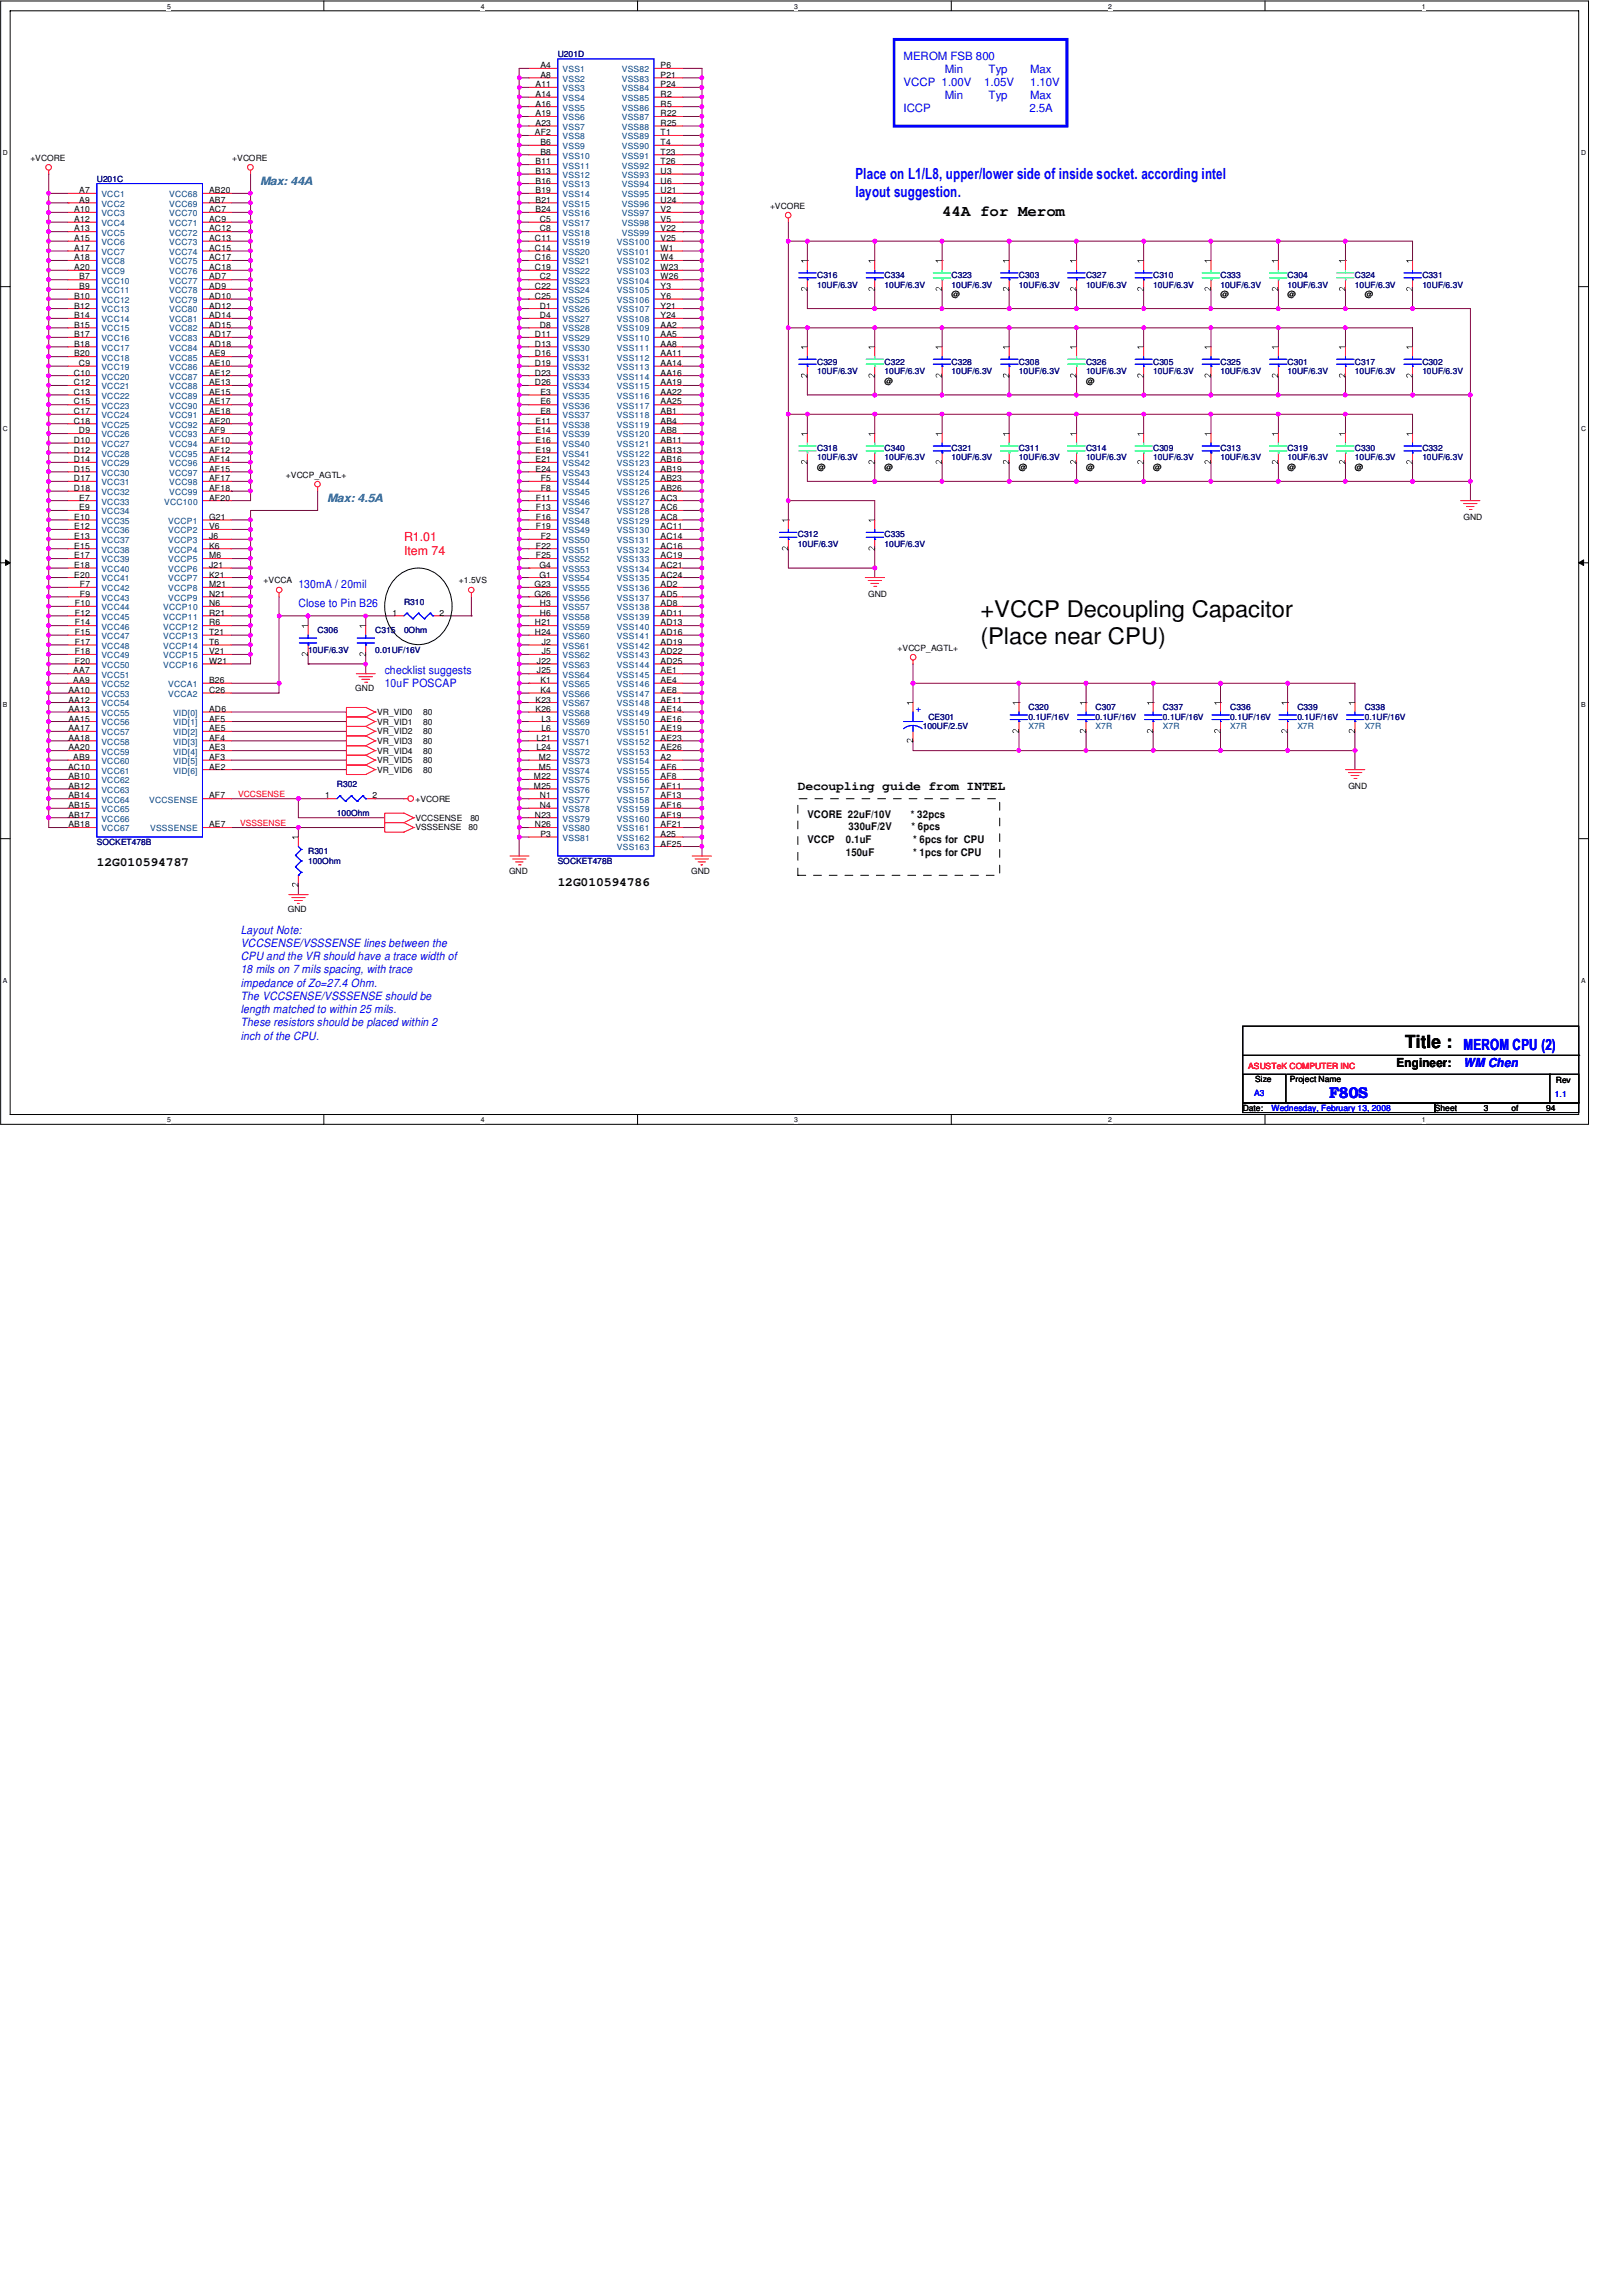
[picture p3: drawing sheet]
<svg xmlns="http://www.w3.org/2000/svg" width="210mm" height="297mm" viewBox="0 0 210 297" stroke-linecap="round" stroke-linejoin="round" font-family="sans-serif">
<defs><g id="words">
<g font-size="3">
<text x="126.9" y="79.9">+VCCP Decoupling Capacitor</text>
<text x="126.9" y="83.3">(Place near CPU)</text>
</g>
<text font-size="2.3" x="181.8" y="135.6">Title :</text>
<g font-size="2" fill="#00f">
<text x="110.7" y="23.2">Place on L1/L8, upper/lower side of inside socket. according intel</text>
<text x="110.7" y="25.4">layout suggestion.</text>
<text x="189.4" y="135.9">MEROM CPU (2)</text>
<text x="172" y="142.1">F80S</text>
</g>
<text font-size="2" x="121.9" y="27.9">44A for Merom</text>
<g font-size="1.6" fill="#f00">
<text x="52.3" y="69.9">R1.01</text>
<text x="52.3" y="71.8">Item 74</text>
</g>
<g font-size="1.6">
<text x="103.3" y="102.1">Decoupling guide from INTEL</text>
<text x="12.5" y="112.1">12G010594787</text>
<text x="72.2" y="114.6">12G010594786</text>
<text x="180.7" y="138">Engineer:</text>
</g>
<text font-size="1.6" fill="#00f" x="189.4" y="138">WM Chen</text>
<g font-size="1.5" fill="#00f">
<text x="116.9" y="7.7">MEROM FSB 800</text>
<text x="116.9" y="11.1">VCCP 1.00V</text>
<text x="122.3" y="9.4">Min</text>
<text x="127.4" y="11.1">1.05V</text>
<text x="127.9" y="9.4">Typ</text>
<text x="133.3" y="9.4">Max</text>
<text x="133.3" y="11.1">1.10V</text>
<text x="116.9" y="14.5">ICCP</text>
<text x="122.3" y="12.8">Min</text>
<text x="127.9" y="12.8">Typ</text>
<text x="133.2" y="14.5">2.5A</text>
<text x="133.3" y="12.8">Max</text>
<text x="38.6" y="76">130mA / 20mil</text>
<text x="38.6" y="78.5">Close to Pin B26</text>
<text x="49.8" y="87.2">checklist suggests</text>
<text x="49.8" y="88.9">10uF POSCAP</text>
<text x="31.2" y="120.8">Layout Note:</text>
<text x="31.2" y="122.5">VCCSENSE/VSSSENSE lines between the</text>
<text x="31.2" y="124.2">CPU and the VR should have a trace width of</text>
<text x="31.2" y="125.9">18 mils on 7 mils spacing, with trace</text>
<text x="31.2" y="127.6">impedance of Zo=27.4 Ohm.</text>
<text x="31.2" y="129.4">The VCCSENSE/VSSSENSE should be</text>
<text x="31.2" y="131.1">length matched to within 25 mils.</text>
<text x="31.2" y="132.8">These resistors should be placed within 2</text>
<text x="31.2" y="134.5">inch of the CPU.</text>
</g>
<g font-size="1.5" fill="#008080">
<text x="33.7" y="23.9">Max: 44A</text>
<text x="42.3" y="64.9">Max: 4.5A</text>
</g>
<g font-size="1.4">
<text x="104.5" y="105.8">VCORE 22uF/10V</text>
<text x="109.8" y="107.4">330uF/2V</text>
<text x="117.9" y="105.8">* 32pcs</text>
<text x="117.9" y="107.4">* 6pcs</text>
<text x="104.5" y="109.1">VCCP</text>
<text x="109.5" y="109.1">0.1uF</text>
<text x="109.5" y="110.7">150uF</text>
<text x="118.2" y="109.1">* 6pcs for CPU</text>
<text x="118.2" y="110.7">* 1pcs for CPU</text>
</g>
<g font-size="1.1">
<text x="69.3" y="11.3">A11</text>
<text x="69.9" y="10.1">A8</text>
<text x="69.9" y="8.8">A4</text>
<text x="85.5" y="8.8">P6</text>
<text x="85.5" y="10.1">P21</text>
<text x="85.5" y="11.3">P24</text>
<text x="69.2" y="17.5">AF2</text>
<text x="69.3" y="12.5">A14</text>
<text x="69.3" y="13.8">A16</text>
<text x="69.3" y="15">A19</text>
<text x="69.3" y="16.3">A23</text>
<text x="85.5" y="12.5">R2</text>
<text x="85.5" y="13.8">R5</text>
<text x="85.5" y="15">R22</text>
<text x="85.5" y="16.3">R25</text>
<text x="85.5" y="17.5">T1</text>
<text x="3.9" y="20.8">+VCORE</text>
<text x="30.1" y="20.8">+VCORE</text>
<text x="69.3" y="21.3">B11</text>
<text x="69.3" y="22.5">B13</text>
<text x="69.3" y="23.7">B16</text>
<text x="69.9" y="18.8">B6</text>
<text x="69.9" y="20">B8</text>
<text x="85.5" y="18.8">T4</text>
<text x="85.5" y="20">T23</text>
<text x="85.5" y="21.3">T26</text>
<text x="85.5" y="22.5">U3</text>
<text x="85.5" y="23.7">U6</text>
<text x="9.6" y="27.5">A10</text>
<text x="9.6" y="28.7">A12</text>
<text x="9.6" y="29.9">A13</text>
<text x="10.2" y="25">A7</text>
<text x="10.2" y="26.2">A9</text>
<text x="27.1" y="25">AB20</text>
<text x="27.1" y="26.2">AB7</text>
<text x="27.1" y="27.5">AC7</text>
<text x="27.1" y="28.7">AC9</text>
<text x="27.1" y="29.9">AC12</text>
<text x="69.3" y="25">B19</text>
<text x="69.3" y="26.2">B21</text>
<text x="69.3" y="27.5">B24</text>
<text x="69.8" y="28.7">C5</text>
<text x="69.8" y="29.9">C8</text>
<text x="85.5" y="25">U21</text>
<text x="85.5" y="26.2">U24</text>
<text x="85.5" y="27.5">V2</text>
<text x="85.5" y="28.7">V5</text>
<text x="85.5" y="29.9">V22</text>
<text x="99.7" y="27">+VCORE</text>
<text x="9.6" y="31.2">A15</text>
<text x="9.6" y="32.4">A17</text>
<text x="9.6" y="33.7">A18</text>
<text x="9.6" y="34.9">A20</text>
<text x="27.1" y="31.2">AC13</text>
<text x="27.1" y="32.4">AC15</text>
<text x="27.1" y="33.7">AC17</text>
<text x="27.1" y="34.9">AC18</text>
<text x="69.2" y="31.2">C11</text>
<text x="69.2" y="32.4">C14</text>
<text x="69.2" y="33.7">C16</text>
<text x="69.2" y="34.9">C19</text>
<text x="85.5" y="31.2">V25</text>
<text x="85.5" y="32.4">W1</text>
<text x="85.5" y="33.7">W4</text>
<text x="85.5" y="34.9">W23</text>
<text x="9.6" y="38.6">B10</text>
<text x="9.6" y="39.9">B12</text>
<text x="9.6" y="41.1">B14</text>
<text x="10.2" y="36.2">B7</text>
<text x="10.2" y="37.4">B9</text>
<text x="27.1" y="36.2">AD7</text>
<text x="27.1" y="37.4">AD9</text>
<text x="27.1" y="38.6">AD10</text>
<text x="27.1" y="39.9">AD12</text>
<text x="27.1" y="41.1">AD14</text>
<text x="69.2" y="37.4">C22</text>
<text x="69.2" y="38.6">C25</text>
<text x="69.8" y="36.2">C2</text>
<text x="69.8" y="39.9">D1</text>
<text x="69.8" y="41.1">D4</text>
<text x="85.5" y="36.2">W26</text>
<text x="85.5" y="37.4">Y3</text>
<text x="85.5" y="39.9">Y21</text>
<text x="85.5" y="41.1">Y24</text>
<text x="85.5" y="38.6">Y6</text>
<text x="123.1" y="38.4">@</text>
<text x="157.9" y="38.4">@</text>
<text x="166.6" y="38.4">@</text>
<text x="176.6" y="38.4">@</text>
<text x="9.6" y="42.4">B15</text>
<text x="9.6" y="43.6">B17</text>
<text x="9.6" y="44.9">B18</text>
<text x="9.6" y="46.1">B20</text>
<text x="10.2" y="47.4">C9</text>
<text x="27.1" y="42.4">AD15</text>
<text x="27.1" y="43.6">AD17</text>
<text x="27.1" y="44.9">AD18</text>
<text x="27.1" y="46.1">AE9</text>
<text x="27.1" y="47.4">AE10</text>
<text x="69.2" y="43.6">D11</text>
<text x="69.2" y="44.9">D13</text>
<text x="69.2" y="46.1">D16</text>
<text x="69.2" y="47.4">D19</text>
<text x="69.8" y="42.4">D8</text>
<text x="85.5" y="42.4">AA2</text>
<text x="85.5" y="43.6">AA5</text>
<text x="85.5" y="44.9">AA8</text>
<text x="85.5" y="46.1">AA11</text>
<text x="85.5" y="47.4">AA14</text>
<text x="9.6" y="48.6">C10</text>
<text x="9.6" y="49.8">C12</text>
<text x="9.6" y="51.1">C13</text>
<text x="9.6" y="52.3">C15</text>
<text x="9.6" y="53.6">C17</text>
<text x="27.1" y="48.6">AE12</text>
<text x="27.1" y="49.8">AE13</text>
<text x="27.1" y="51.1">AE15</text>
<text x="27.1" y="52.3">AE17</text>
<text x="27.1" y="53.6">AE18</text>
<text x="69.2" y="48.6">D23</text>
<text x="69.2" y="49.8">D26</text>
<text x="69.9" y="51.1">E3</text>
<text x="69.9" y="52.3">E6</text>
<text x="69.9" y="53.6">E8</text>
<text x="85.5" y="48.6">AA16</text>
<text x="85.5" y="49.8">AA19</text>
<text x="85.5" y="51.1">AA22</text>
<text x="85.5" y="52.3">AA25</text>
<text x="85.5" y="53.6">AB1</text>
<text x="114.5" y="49.6">@</text>
<text x="140.5" y="49.6">@</text>
<text x="9.6" y="54.8">C18</text>
<text x="9.6" y="57.3">D10</text>
<text x="9.6" y="58.5">D12</text>
<text x="9.6" y="59.8">D14</text>
<text x="10.2" y="56">D9</text>
<text x="27.1" y="54.8">AE20</text>
<text x="27.1" y="56">AF9</text>
<text x="27.1" y="57.3">AF10</text>
<text x="27.1" y="58.5">AF12</text>
<text x="27.1" y="59.8">AF14</text>
<text x="69.3" y="54.8">E11</text>
<text x="69.3" y="56">E14</text>
<text x="69.3" y="57.3">E16</text>
<text x="69.3" y="58.5">E19</text>
<text x="69.3" y="59.8">E21</text>
<text x="85.5" y="54.8">AB4</text>
<text x="85.5" y="56">AB8</text>
<text x="85.5" y="57.3">AB11</text>
<text x="85.5" y="58.5">AB13</text>
<text x="85.5" y="59.8">AB16</text>
<text x="9.6" y="61">D15</text>
<text x="9.6" y="62.3">D17</text>
<text x="9.6" y="63.5">D18</text>
<text x="10.2" y="64.8">E7</text>
<text x="10.2" y="66">E9</text>
<text x="27.1" y="61">AF15</text>
<text x="27.1" y="62.3">AF17</text>
<text x="27.1" y="63.5">AF18</text>
<text x="27.1" y="64.8">AF20</text>
<text x="37" y="61.8">+VCCP_AGTL+</text>
<text x="69.3" y="61">E24</text>
<text x="69.3" y="64.8">F11</text>
<text x="69.3" y="66">F13</text>
<text x="70" y="62.3">F5</text>
<text x="70" y="63.5">F8</text>
<text x="85.5" y="61">AB19</text>
<text x="85.5" y="62.3">AB23</text>
<text x="85.5" y="63.5">AB26</text>
<text x="85.5" y="64.8">AC3</text>
<text x="85.5" y="66">AC6</text>
<text x="105.7" y="60.8">@</text>
<text x="114.5" y="60.8">@</text>
<text x="131.9" y="60.8">@</text>
<text x="140.5" y="60.8">@</text>
<text x="149.2" y="60.8">@</text>
<text x="166.6" y="60.8">@</text>
<text x="175.3" y="60.8">@</text>
<text x="9.6" y="67.2">E10</text>
<text x="9.6" y="68.5">E12</text>
<text x="9.6" y="69.7">E13</text>
<text x="9.6" y="71">E15</text>
<text x="27.1" y="69.7">J6</text>
<text x="27.1" y="71">K6</text>
<text x="27.1" y="67.2">G21</text>
<text x="27.1" y="68.5">V6</text>
<text x="69.3" y="67.2">F16</text>
<text x="69.3" y="68.5">F19</text>
<text x="69.3" y="71">F22</text>
<text x="70" y="69.7">F2</text>
<text x="85.5" y="67.2">AC8</text>
<text x="85.5" y="68.5">AC11</text>
<text x="85.5" y="69.7">AC14</text>
<text x="85.5" y="71">AC16</text>
<text x="189.4" y="67.3">GND</text>
<text x="9.6" y="72.2">E17</text>
<text x="9.6" y="73.4">E18</text>
<text x="9.6" y="74.7">E20</text>
<text x="10.3" y="75.9">F7</text>
<text x="10.3" y="77.2">F9</text>
<text x="27.1" y="72.2">M6</text>
<text x="27.1" y="73.4">J21</text>
<text x="27.1" y="74.7">K21</text>
<text x="27.1" y="75.9">M21</text>
<text x="27.1" y="77.2">N21</text>
<text x="34.1" y="75.5">+VCCA</text>
<text x="59.4" y="75.5">+1.5VS</text>
<text x="69.2" y="75.9">G23</text>
<text x="69.2" y="77.2">G26</text>
<text x="69.3" y="72.2">F25</text>
<text x="69.8" y="73.4">G4</text>
<text x="69.8" y="74.7">G1</text>
<text x="85.5" y="72.2">AC19</text>
<text x="85.5" y="73.4">AC21</text>
<text x="85.5" y="74.7">AC24</text>
<text x="85.5" y="75.9">AD2</text>
<text x="85.5" y="77.2">AD5</text>
<text x="112.4" y="77.2">GND</text>
<text x="9.7" y="78.4">F10</text>
<text x="9.7" y="79.7">F12</text>
<text x="9.7" y="80.9">F14</text>
<text x="9.7" y="82.2">F15</text>
<text x="9.7" y="83.4">F17</text>
<text x="27.1" y="78.4">N6</text>
<text x="27.1" y="79.7">R21</text>
<text x="27.1" y="80.9">R6</text>
<text x="27.1" y="82.2">T21</text>
<text x="27.1" y="83.4">T6</text>
<text x="50.8" y="79.7">1</text>
<text x="56.9" y="79.7">2</text>
<text x="69.2" y="80.9">H21</text>
<text x="69.2" y="82.2">H24</text>
<text x="69.8" y="78.4">H3</text>
<text x="69.8" y="79.7">H6</text>
<text x="70.1" y="83.4">J2</text>
<text x="85.5" y="78.4">AD8</text>
<text x="85.5" y="79.7">AD11</text>
<text x="85.5" y="80.9">AD13</text>
<text x="85.5" y="82.2">AD16</text>
<text x="85.5" y="83.4">AD19</text>
<text x="8.8" y="89.6">AA10</text>
<text x="9.5" y="87.1">AA7</text>
<text x="9.5" y="88.4">AA9</text>
<text x="9.7" y="84.7">F18</text>
<text x="9.7" y="85.9">F20</text>
<text x="27.1" y="88.4">B26</text>
<text x="27.1" y="84.7">V21</text>
<text x="27.1" y="85.9">W21</text>
<text x="27.1" y="89.6">C26</text>
<text x="46" y="89.4">GND</text>
<text x="69.5" y="85.9">J22</text>
<text x="69.5" y="87.1">J25</text>
<text x="69.9" y="88.4">K1</text>
<text x="69.9" y="89.6">K4</text>
<text x="70.1" y="84.7">J5</text>
<text x="85.5" y="84.7">AD22</text>
<text x="85.5" y="85.9">AD25</text>
<text x="85.5" y="87.1">AE1</text>
<text x="85.5" y="88.4">AE4</text>
<text x="85.5" y="89.6">AE8</text>
<text x="116.2" y="84.2">+VCCP_AGTL+</text>
<text x="8.8" y="90.9">AA12</text>
<text x="8.8" y="92.1">AA13</text>
<text x="8.8" y="93.3">AA15</text>
<text x="8.8" y="94.6">AA17</text>
<text x="8.8" y="95.8">AA18</text>
<text x="27.1" y="92.1">AD6</text>
<text x="27.1" y="93.3">AF5</text>
<text x="27.1" y="94.6">AE5</text>
<text x="27.1" y="95.8">AF4</text>
<text x="48.8" y="93.8">VR_VID1</text>
<text x="48.8" y="92.5">VR_VID0</text>
<text x="48.8" y="95">VR_VID2</text>
<text x="54.8" y="93.8">80</text>
<text x="54.8" y="92.5">80</text>
<text x="54.8" y="95">80</text>
<text x="69.3" y="90.9">K23</text>
<text x="69.3" y="92.1">K26</text>
<text x="69.4" y="95.8">L21</text>
<text x="70.1" y="93.3">L3</text>
<text x="70.1" y="94.6">L6</text>
<text x="85.5" y="90.9">AE11</text>
<text x="85.5" y="95.8">AE23</text>
<text x="85.5" y="94.6">AE19</text>
<text x="85.5" y="92.1">AE14</text>
<text x="85.5" y="93.3">AE16</text>
<text x="8.8" y="99.6">AC10</text>
<text x="8.8" y="97.1">AA20</text>
<text x="8.8" y="100.8">AB10</text>
<text x="9.5" y="98.3">AB9</text>
<text x="27.1" y="97.1">AE3</text>
<text x="27.1" y="98.3">AF3</text>
<text x="27.1" y="99.6">AE2</text>
<text x="48.8" y="96.2">VR_VID3</text>
<text x="48.8" y="98.7">VR_VID5</text>
<text x="48.8" y="100">VR_VID6</text>
<text x="48.8" y="97.5">VR_VID4</text>
<text x="54.8" y="96.2">80</text>
<text x="54.8" y="98.7">80</text>
<text x="54.8" y="100">80</text>
<text x="54.8" y="97.5">80</text>
<text x="69.1" y="100.8">M22</text>
<text x="69.4" y="97.1">L24</text>
<text x="69.7" y="98.3">M2</text>
<text x="69.7" y="99.6">M5</text>
<text x="85.5" y="100.8">AF8</text>
<text x="85.5" y="99.6">AF6</text>
<text x="85.5" y="98.3">A2</text>
<text x="85.5" y="97.1">AE26</text>
<text x="8.8" y="102.1">AB12</text>
<text x="8.8" y="103.3">AB14</text>
<text x="8.8" y="104.5">AB15</text>
<text x="8.8" y="105.8">AB17</text>
<text x="8.8" y="107">AB18</text>
<text x="27.1" y="103.3">AF7</text>
<text x="27.1" y="107">AE7</text>
<text x="42.1" y="103.3">1</text>
<text x="48.2" y="103.3">2</text>
<text x="53.8" y="106.2">VCCSENSE</text>
<text x="53.8" y="107.4">VSSSENSE</text>
<text x="53.8" y="103.7">+VCORE</text>
<text x="60.6" y="107.4">80</text>
<text x="60.9" y="106.2">80</text>
<text x="69.1" y="102.1">M25</text>
<text x="69.2" y="105.8">N23</text>
<text x="69.2" y="107">N26</text>
<text x="69.8" y="103.3">N1</text>
<text x="69.8" y="104.5">N4</text>
<text x="85.5" y="107">AF21</text>
<text x="85.5" y="105.8">AF19</text>
<text x="85.5" y="104.5">AF16</text>
<text x="85.5" y="103.3">AF13</text>
<text x="85.5" y="102.1">AF11</text>
<text x="174.5" y="102.1">GND</text>
<text x="65.9" y="113">GND</text>
<text x="69.9" y="108.3">P3</text>
<text x="85.5" y="108.3">A25</text>
<text x="85.5" y="109.5">AF25</text>
<text x="89.5" y="113">GND</text>
<text x="37.3" y="118">GND</text>
<text x="160.8" y="143.7">Date:</text>
<text x="162.4" y="140">Size</text>
<text x="166.9" y="140">Project Name</text>
<text x="185.7" y="143.7">Sheet</text>
<text x="192" y="143.7">3</text>
<text x="195.6" y="143.7">of</text>
<text x="200.1" y="143.7">94</text>
<text x="201.3" y="140.1">Rev</text>
</g>
<g font-size="1.1" fill="#000080">
<text x="72.2" y="7.4">U201D</text>
<text x="12.5" y="23.5">U201C</text>
<text x="105.7" y="36">C316</text>
<text x="114.5" y="36">C334</text>
<text x="123.1" y="36">C323</text>
<text x="131.9" y="36">C303</text>
<text x="140.5" y="36">C327</text>
<text x="149.2" y="36">C310</text>
<text x="157.9" y="36">C333</text>
<text x="166.6" y="36">C304</text>
<text x="175.3" y="36">C324</text>
<text x="184.1" y="36">C331</text>
<text x="105.7" y="37.2">10UF/6.3V</text>
<text x="114.5" y="37.2">10UF/6.3V</text>
<text x="123.1" y="37.2">10UF/6.3V</text>
<text x="131.9" y="37.2">10UF/6.3V</text>
<text x="140.5" y="37.2">10UF/6.3V</text>
<text x="149.2" y="37.2">10UF/6.3V</text>
<text x="157.9" y="37.2">10UF/6.3V</text>
<text x="166.6" y="37.2">10UF/6.3V</text>
<text x="175.3" y="37.2">10UF/6.3V</text>
<text x="184.1" y="37.2">10UF/6.3V</text>
<text x="105.7" y="47.2">C329</text>
<text x="114.5" y="47.2">C322</text>
<text x="123.1" y="47.2">C328</text>
<text x="131.9" y="47.2">C308</text>
<text x="140.5" y="47.2">C326</text>
<text x="149.2" y="47.2">C305</text>
<text x="157.9" y="47.2">C325</text>
<text x="166.6" y="47.2">C301</text>
<text x="175.3" y="47.2">C317</text>
<text x="184.1" y="47.2">C302</text>
<text x="105.7" y="48.4">10UF/6.3V</text>
<text x="114.5" y="48.4">10UF/6.3V</text>
<text x="123.1" y="48.4">10UF/6.3V</text>
<text x="131.9" y="48.4">10UF/6.3V</text>
<text x="140.5" y="48.4">10UF/6.3V</text>
<text x="149.2" y="48.4">10UF/6.3V</text>
<text x="157.9" y="48.4">10UF/6.3V</text>
<text x="166.6" y="48.4">10UF/6.3V</text>
<text x="175.3" y="48.4">10UF/6.3V</text>
<text x="184.1" y="48.4">10UF/6.3V</text>
<text x="105.7" y="58.3">C318</text>
<text x="105.7" y="59.6">10UF/6.3V</text>
<text x="114.5" y="58.3">C340</text>
<text x="114.5" y="59.6">10UF/6.3V</text>
<text x="123.1" y="58.3">C321</text>
<text x="123.1" y="59.6">10UF/6.3V</text>
<text x="131.9" y="58.3">C311</text>
<text x="131.9" y="59.6">10UF/6.3V</text>
<text x="140.5" y="58.3">C314</text>
<text x="140.5" y="59.6">10UF/6.3V</text>
<text x="149.2" y="58.3">C309</text>
<text x="149.2" y="59.6">10UF/6.3V</text>
<text x="157.9" y="58.3">C313</text>
<text x="157.9" y="59.6">10UF/6.3V</text>
<text x="166.6" y="58.3">C319</text>
<text x="166.6" y="59.6">10UF/6.3V</text>
<text x="175.3" y="58.3">C330</text>
<text x="175.3" y="59.6">10UF/6.3V</text>
<text x="184.1" y="58.3">C332</text>
<text x="184.1" y="59.6">10UF/6.3V</text>
<text x="103.3" y="69.5">C312</text>
<text x="103.3" y="70.8">10UF/6.3V</text>
<text x="114.5" y="69.5">C335</text>
<text x="114.5" y="70.8">10UF/6.3V</text>
<text x="41.1" y="82">C306</text>
<text x="48.6" y="82">C315</text>
<text x="52.3" y="78.2">R310</text>
<text x="52.3" y="82">0Ohm</text>
<text x="39.9" y="84.5">10UF/6.3V</text>
<text x="48.6" y="84.5">0.01UF/16V</text>
<text x="119.4" y="94.4">100UF/2.5V</text>
<text x="120.1" y="93.1">CE301</text>
<text x="133.1" y="91.9">C320</text>
<text x="133.1" y="93.1">0.1UF/16V</text>
<text x="141.8" y="91.9">C307</text>
<text x="141.8" y="93.1">0.1UF/16V</text>
<text x="150.5" y="91.9">C337</text>
<text x="150.5" y="93.1">0.1UF/16V</text>
<text x="159.2" y="91.9">C336</text>
<text x="159.2" y="93.1">0.1UF/16V</text>
<text x="167.9" y="91.9">C339</text>
<text x="167.9" y="93.1">0.1UF/16V</text>
<text x="176.6" y="91.9">C338</text>
<text x="176.6" y="93.1">0.1UF/16V</text>
<text x="43.6" y="101.9">R302</text>
<text x="43.6" y="105.6">100Ohm</text>
<text x="12.5" y="109.3">SOCKET478B</text>
<text x="39.9" y="110.5">R301</text>
<text x="39.9" y="111.8">100Ohm</text>
<text x="72.2" y="111.8">SOCKET478B</text>
</g>
<g font-size="1.1" fill="#004080">
<text x="72.8" y="10.6">VSS2</text>
<text x="72.8" y="11.8">VSS3</text>
<text x="72.8" y="9.4">VSS1</text>
<text x="80.5" y="9.4">VSS82</text>
<text x="80.5" y="10.6">VSS83</text>
<text x="80.5" y="11.8">VSS84</text>
<text x="72.8" y="13.1">VSS4</text>
<text x="72.8" y="14.3">VSS5</text>
<text x="72.8" y="15.6">VSS6</text>
<text x="72.8" y="16.8">VSS7</text>
<text x="80.5" y="13.1">VSS85</text>
<text x="80.5" y="14.3">VSS86</text>
<text x="80.5" y="15.6">VSS87</text>
<text x="80.5" y="16.8">VSS88</text>
<text x="72.8" y="18">VSS8</text>
<text x="72.8" y="19.3">VSS9</text>
<text x="72.8" y="20.5">VSS10</text>
<text x="72.8" y="21.8">VSS11</text>
<text x="72.8" y="23">VSS12</text>
<text x="80.5" y="18">VSS89</text>
<text x="80.5" y="19.3">VSS90</text>
<text x="80.5" y="20.5">VSS91</text>
<text x="80.5" y="21.8">VSS92</text>
<text x="80.5" y="23">VSS93</text>
<text x="13.1" y="25.5">VCC1</text>
<text x="13.1" y="26.8">VCC2</text>
<text x="13.1" y="28">VCC3</text>
<text x="13.1" y="29.3">VCC4</text>
<text x="21.9" y="25.5">VCC68</text>
<text x="21.9" y="26.8">VCC69</text>
<text x="21.9" y="28">VCC70</text>
<text x="21.9" y="29.3">VCC71</text>
<text x="72.8" y="24.3">VSS13</text>
<text x="72.8" y="25.5">VSS14</text>
<text x="72.8" y="26.8">VSS15</text>
<text x="72.8" y="28">VSS16</text>
<text x="72.8" y="29.3">VSS17</text>
<text x="80.5" y="24.3">VSS94</text>
<text x="80.5" y="25.5">VSS95</text>
<text x="80.5" y="26.8">VSS96</text>
<text x="80.5" y="28">VSS97</text>
<text x="80.5" y="29.3">VSS98</text>
<text x="13.1" y="30.5">VCC5</text>
<text x="13.1" y="31.7">VCC6</text>
<text x="13.1" y="33">VCC7</text>
<text x="13.1" y="34.2">VCC8</text>
<text x="13.1" y="35.5">VCC9</text>
<text x="21.9" y="30.5">VCC72</text>
<text x="21.9" y="31.7">VCC73</text>
<text x="21.9" y="33">VCC74</text>
<text x="21.9" y="34.2">VCC75</text>
<text x="21.9" y="35.5">VCC76</text>
<text x="72.8" y="30.5">VSS18</text>
<text x="72.8" y="31.7">VSS19</text>
<text x="72.8" y="33">VSS20</text>
<text x="72.8" y="34.2">VSS21</text>
<text x="72.8" y="35.5">VSS22</text>
<text x="79.8" y="31.7">VSS100</text>
<text x="79.8" y="33">VSS101</text>
<text x="79.8" y="34.2">VSS102</text>
<text x="79.8" y="35.5">VSS103</text>
<text x="80.5" y="30.5">VSS99</text>
<text x="13.1" y="36.7">VCC10</text>
<text x="13.1" y="37.9">VCC11</text>
<text x="13.1" y="39.2">VCC12</text>
<text x="13.1" y="40.4">VCC13</text>
<text x="13.1" y="41.7">VCC14</text>
<text x="21.9" y="36.7">VCC77</text>
<text x="21.9" y="37.9">VCC78</text>
<text x="21.9" y="39.2">VCC79</text>
<text x="21.9" y="40.4">VCC80</text>
<text x="21.9" y="41.7">VCC81</text>
<text x="72.8" y="36.7">VSS23</text>
<text x="72.8" y="37.9">VSS24</text>
<text x="72.8" y="39.2">VSS25</text>
<text x="72.8" y="40.4">VSS26</text>
<text x="72.8" y="41.7">VSS27</text>
<text x="79.8" y="36.7">VSS104</text>
<text x="79.8" y="37.9">VSS105</text>
<text x="79.8" y="40.4">VSS107</text>
<text x="79.8" y="41.7">VSS108</text>
<text x="79.8" y="39.2">VSS106</text>
<text x="13.1" y="42.9">VCC15</text>
<text x="13.1" y="44.2">VCC16</text>
<text x="13.1" y="45.4">VCC17</text>
<text x="13.1" y="46.7">VCC18</text>
<text x="13.1" y="47.9">VCC19</text>
<text x="21.9" y="42.9">VCC82</text>
<text x="21.9" y="44.2">VCC83</text>
<text x="21.9" y="45.4">VCC84</text>
<text x="21.9" y="46.7">VCC85</text>
<text x="21.9" y="47.9">VCC86</text>
<text x="72.8" y="42.9">VSS28</text>
<text x="72.8" y="44.2">VSS29</text>
<text x="72.8" y="45.4">VSS30</text>
<text x="72.8" y="46.7">VSS31</text>
<text x="72.8" y="47.9">VSS32</text>
<text x="79.8" y="42.9">VSS109</text>
<text x="79.8" y="44.2">VSS110</text>
<text x="79.8" y="45.4">VSS111</text>
<text x="79.8" y="46.7">VSS112</text>
<text x="79.8" y="47.9">VSS113</text>
<text x="13.1" y="49.1">VCC20</text>
<text x="13.1" y="50.4">VCC21</text>
<text x="13.1" y="51.6">VCC22</text>
<text x="13.1" y="52.9">VCC23</text>
<text x="21.9" y="49.1">VCC87</text>
<text x="21.9" y="50.4">VCC88</text>
<text x="21.9" y="51.6">VCC89</text>
<text x="21.9" y="52.9">VCC90</text>
<text x="72.8" y="49.1">VSS33</text>
<text x="72.8" y="50.4">VSS34</text>
<text x="72.8" y="51.6">VSS35</text>
<text x="72.8" y="52.9">VSS36</text>
<text x="79.8" y="49.1">VSS114</text>
<text x="79.8" y="50.4">VSS115</text>
<text x="79.8" y="51.6">VSS116</text>
<text x="79.8" y="52.9">VSS117</text>
<text x="13.1" y="54.1">VCC24</text>
<text x="13.1" y="55.3">VCC25</text>
<text x="13.1" y="56.6">VCC26</text>
<text x="13.1" y="57.8">VCC27</text>
<text x="13.1" y="59.1">VCC28</text>
<text x="21.9" y="54.1">VCC91</text>
<text x="21.9" y="55.3">VCC92</text>
<text x="21.9" y="56.6">VCC93</text>
<text x="21.9" y="57.8">VCC94</text>
<text x="21.9" y="59.1">VCC95</text>
<text x="72.8" y="54.1">VSS37</text>
<text x="72.8" y="55.3">VSS38</text>
<text x="72.8" y="56.6">VSS39</text>
<text x="72.8" y="57.8">VSS40</text>
<text x="72.8" y="59.1">VSS41</text>
<text x="79.8" y="54.1">VSS118</text>
<text x="79.8" y="55.3">VSS119</text>
<text x="79.8" y="56.6">VSS120</text>
<text x="79.8" y="57.8">VSS121</text>
<text x="79.8" y="59.1">VSS122</text>
<text x="13.1" y="60.3">VCC29</text>
<text x="13.1" y="61.6">VCC30</text>
<text x="13.1" y="62.8">VCC31</text>
<text x="13.1" y="64">VCC32</text>
<text x="13.1" y="65.3">VCC33</text>
<text x="21.3" y="65.3">VCC100</text>
<text x="21.9" y="60.3">VCC96</text>
<text x="21.9" y="61.6">VCC97</text>
<text x="21.9" y="62.8">VCC98</text>
<text x="21.9" y="64">VCC99</text>
<text x="72.8" y="60.3">VSS42</text>
<text x="72.8" y="61.6">VSS43</text>
<text x="72.8" y="62.8">VSS44</text>
<text x="72.8" y="64">VSS45</text>
<text x="72.8" y="65.3">VSS46</text>
<text x="79.8" y="60.3">VSS123</text>
<text x="79.8" y="61.6">VSS124</text>
<text x="79.8" y="62.8">VSS125</text>
<text x="79.8" y="64">VSS126</text>
<text x="79.8" y="65.3">VSS127</text>
<text x="13.1" y="66.5">VCC34</text>
<text x="13.1" y="67.8">VCC35</text>
<text x="13.1" y="69">VCC36</text>
<text x="13.1" y="70.3">VCC37</text>
<text x="13.1" y="71.5">VCC38</text>
<text x="21.8" y="70.3">VCCP3</text>
<text x="21.8" y="71.5">VCCP4</text>
<text x="21.8" y="67.8">VCCP1</text>
<text x="21.8" y="69">VCCP2</text>
<text x="72.8" y="66.5">VSS47</text>
<text x="72.8" y="67.8">VSS48</text>
<text x="72.8" y="69">VSS49</text>
<text x="72.8" y="70.3">VSS50</text>
<text x="72.8" y="71.5">VSS51</text>
<text x="79.8" y="66.5">VSS128</text>
<text x="79.8" y="67.8">VSS129</text>
<text x="79.8" y="69">VSS130</text>
<text x="79.8" y="70.3">VSS131</text>
<text x="79.8" y="71.5">VSS132</text>
<text x="13.1" y="72.8">VCC39</text>
<text x="13.1" y="74">VCC40</text>
<text x="13.1" y="75.2">VCC41</text>
<text x="13.1" y="76.5">VCC42</text>
<text x="13.1" y="77.7">VCC43</text>
<text x="21.8" y="72.8">VCCP5</text>
<text x="21.8" y="74">VCCP6</text>
<text x="21.8" y="75.2">VCCP7</text>
<text x="21.8" y="76.5">VCCP8</text>
<text x="21.8" y="77.7">VCCP9</text>
<text x="72.8" y="72.8">VSS52</text>
<text x="72.8" y="74">VSS53</text>
<text x="72.8" y="75.2">VSS54</text>
<text x="72.8" y="76.5">VSS55</text>
<text x="72.8" y="77.7">VSS56</text>
<text x="79.8" y="72.8">VSS133</text>
<text x="79.8" y="74">VSS134</text>
<text x="79.8" y="75.2">VSS135</text>
<text x="79.8" y="76.5">VSS136</text>
<text x="79.8" y="77.7">VSS137</text>
<text x="13.1" y="79">VCC44</text>
<text x="13.1" y="80.2">VCC45</text>
<text x="13.1" y="81.4">VCC46</text>
<text x="13.1" y="82.7">VCC47</text>
<text x="13.1" y="83.9">VCC48</text>
<text x="21.1" y="79">VCCP10</text>
<text x="21.1" y="80.2">VCCP11</text>
<text x="21.1" y="81.4">VCCP12</text>
<text x="21.1" y="82.7">VCCP13</text>
<text x="21.1" y="83.9">VCCP14</text>
<text x="72.8" y="79">VSS57</text>
<text x="72.8" y="80.2">VSS58</text>
<text x="72.8" y="81.4">VSS59</text>
<text x="72.8" y="82.7">VSS60</text>
<text x="72.8" y="83.9">VSS61</text>
<text x="79.8" y="79">VSS138</text>
<text x="79.8" y="80.2">VSS139</text>
<text x="79.8" y="81.4">VSS140</text>
<text x="79.8" y="82.7">VSS141</text>
<text x="79.8" y="83.9">VSS142</text>
<text x="13.1" y="85.2">VCC49</text>
<text x="13.1" y="86.4">VCC50</text>
<text x="13.1" y="87.7">VCC51</text>
<text x="13.1" y="88.9">VCC52</text>
<text x="21.1" y="85.2">VCCP15</text>
<text x="21.1" y="86.4">VCCP16</text>
<text x="21.8" y="88.9">VCCA1</text>
<text x="72.8" y="85.2">VSS62</text>
<text x="72.8" y="86.4">VSS63</text>
<text x="72.8" y="87.7">VSS64</text>
<text x="72.8" y="88.9">VSS65</text>
<text x="79.8" y="85.2">VSS143</text>
<text x="79.8" y="86.4">VSS144</text>
<text x="79.8" y="87.7">VSS145</text>
<text x="79.8" y="88.9">VSS146</text>
<text x="13.1" y="90.2">VCC53</text>
<text x="13.1" y="91.4">VCC54</text>
<text x="13.1" y="92.6">VCC55</text>
<text x="13.1" y="93.9">VCC56</text>
<text x="13.1" y="95.1">VCC57</text>
<text x="21.8" y="90.2">VCCA2</text>
<text x="22.4" y="92.6">VID[0]</text>
<text x="22.4" y="93.9">VID[1]</text>
<text x="22.4" y="95.1">VID[2]</text>
<text x="72.8" y="90.2">VSS66</text>
<text x="72.8" y="91.4">VSS67</text>
<text x="72.8" y="92.6">VSS68</text>
<text x="72.8" y="93.9">VSS69</text>
<text x="72.8" y="95.1">VSS70</text>
<text x="79.8" y="91.4">VSS148</text>
<text x="79.8" y="95.1">VSS151</text>
<text x="79.8" y="92.6">VSS149</text>
<text x="79.8" y="93.9">VSS150</text>
<text x="79.8" y="90.2">VSS147</text>
<text x="133.1" y="94.4">X7R</text>
<text x="141.8" y="94.4">X7R</text>
<text x="150.5" y="94.4">X7R</text>
<text x="159.2" y="94.4">X7R</text>
<text x="167.9" y="94.4">X7R</text>
<text x="176.6" y="94.4">X7R</text>
<text x="13.1" y="96.4">VCC58</text>
<text x="13.1" y="97.6">VCC59</text>
<text x="13.1" y="98.8">VCC60</text>
<text x="13.1" y="100.1">VCC61</text>
<text x="13.1" y="101.3">VCC62</text>
<text x="22.4" y="96.4">VID[3]</text>
<text x="22.4" y="97.6">VID[4]</text>
<text x="22.4" y="98.8">VID[5]</text>
<text x="22.4" y="100.1">VID[6]</text>
<text x="72.8" y="96.4">VSS71</text>
<text x="72.8" y="97.6">VSS72</text>
<text x="72.8" y="98.8">VSS73</text>
<text x="72.8" y="100.1">VSS74</text>
<text x="72.8" y="101.3">VSS75</text>
<text x="79.8" y="101.3">VSS156</text>
<text x="79.8" y="100.1">VSS155</text>
<text x="79.8" y="98.8">VSS154</text>
<text x="79.8" y="97.6">VSS153</text>
<text x="79.8" y="96.4">VSS152</text>
<text x="13.1" y="102.6">VCC63</text>
<text x="13.1" y="103.8">VCC64</text>
<text x="13.1" y="105.1">VCC65</text>
<text x="13.1" y="106.3">VCC66</text>
<text x="13.1" y="107.6">VCC67</text>
<text x="19.3" y="103.8">VCCSENSE</text>
<text x="19.4" y="107.6">VSSSENSE</text>
<text x="72.8" y="102.6">VSS76</text>
<text x="72.8" y="103.8">VSS77</text>
<text x="72.8" y="105.1">VSS78</text>
<text x="72.8" y="106.3">VSS79</text>
<text x="72.8" y="107.6">VSS80</text>
<text x="79.8" y="107.6">VSS161</text>
<text x="79.8" y="106.3">VSS160</text>
<text x="79.8" y="105.1">VSS159</text>
<text x="79.8" y="103.8">VSS158</text>
<text x="79.8" y="102.6">VSS157</text>
<text x="72.8" y="108.8">VSS81</text>
<text x="79.8" y="108.8">VSS162</text>
<text x="79.8" y="110">VSS163</text>
</g>
<g font-size="1.1" fill="#00f">
<text x="118.5" y="92.2">+</text>
<text x="162.3" y="141.7">A3</text>
<text x="164.5" y="143.7">Wednesday, February 13, 2008</text>
<text x="201.2" y="141.9">1.1</text>
</g>
<g font-size="1.1" fill="#f00">
<text x="30.8" y="103.1">VCCSENSE</text>
<text x="31.1" y="106.8">VSSSENSE</text>
<text x="161.5" y="138.3">ASUSTeK COMPUTER INC</text>
</g>
<g font-size=".9">
<text x="21.6" y="1.1">5</text>
<text x="62.2" y="1.1">4</text>
<text x="102.8" y="1.1">3</text>
<text x="143.4" y="1.1">2</text>
<text x="184" y="1.1">1</text>
<text x=".4" y="20">D</text>
<text x="204.6" y="20">D</text>
<text x=".4" y="55.8">C</text>
<text x="204.6" y="55.8">C</text>
<text x=".4" y="91.4">B</text>
<text x="204.6" y="91.4">B</text>
<text x=".4" y="127.1">A</text>
<text x="204.6" y="127.1">A</text>
<text x="21.6" y="145.2">5</text>
<text x="62.2" y="145.2">4</text>
<text x="102.8" y="145.2">3</text>
<text x="143.4" y="145.2">2</text>
<text x="184" y="145.2">1</text>
</g>
</g></defs>
<path d="M.1 .1h205.5v145.4h-205.5zM1.3 1.4h203v142.8h-203z" fill="none" stroke="#000" stroke-width=".13"/>
<g fill="#fff">
<path d="M21.6 .3h.5v1h-.5z"/>
<path d="M21.6 144.3h.5v1.1h-.5z"/>
</g>
<path d="M41.9 .1v1.3M41.9 144.2v1.3" fill="none" stroke="#000" stroke-width=".13"/>
<g fill="#fff">
<path d="M62.2 .3h.5v1h-.5z"/>
<path d="M62.2 144.3h.5v1.1h-.5z"/>
</g>
<path d="M82.5 .1v1.3M82.5 144.2v1.3" fill="none" stroke="#000" stroke-width=".13"/>
<g fill="#fff">
<path d="M102.8 .3h.5v1h-.5z"/>
<path d="M102.8 144.3h.5v1.1h-.5z"/>
</g>
<path d="M123.1 .1v1.3M123.1 144.2v1.3" fill="none" stroke="#000" stroke-width=".13"/>
<g fill="#fff">
<path d="M143.4 .3h.5v1h-.5z"/>
<path d="M143.4 144.3h.5v1.1h-.5z"/>
</g>
<path d="M163.7 .1v1.3M163.7 144.2v1.3" fill="none" stroke="#000" stroke-width=".13"/>
<g fill="#fff">
<path d="M184 .3h.5v1h-.5z"/>
<path d="M184 144.3h.5v1.1h-.5z"/>
<path d="M.4 19.2h.7v1h-.7z"/>
<path d="M204.6 19.2h.7v1h-.7z"/>
<path d="M.4 54.9h.7v1.1h-.7z"/>
<path d="M204.6 54.9h.7v1.1h-.7z"/>
</g>
<path d="M.1 37.1h1.2M204.3 37.1h1.3" fill="none" stroke="#000" stroke-width=".13"/>
<g fill="#fff">
<path d="M.4 90.6h.6v1.1h-.6z"/>
<path d="M204.6 90.6h.6v1.1h-.6z"/>
</g>
<path d="M.1 72.8h1.2M.7 72.4l.6 .4-.6 .4zM204.3 72.8l.6-.4v.8zM204.3 72.8h1.3" fill="none" stroke="#000" stroke-width=".13"/>
<path d="M.7 72.4l.6 .4-.6 .4zM204.3 72.8l.6-.4v.8z" fill="#000"/>
<g fill="#fff">
<path d="M.4 126.3h.6v1h-.6z"/>
<path d="M204.6 126.3h.6v1h-.6z"/>
</g>
<path d="M.1 108.5h1.2M204.3 108.5h1.3" fill="none" stroke="#000" stroke-width=".13"/>
<path d="M32.4 72.3h.1M32.4 72.3v1.2" fill="none" stroke="#800040" stroke-width=".13"/>
<path d="M32.2 72.1h.4v.1v.2l-.2 .1-.2-.1z" fill-rule="evenodd" fill="#f0f"/>
<path d="M32.2 72.1h.4v.1v.2l-.2 .1-.2-.1z" fill="none" stroke="#f0f" stroke-width=".13"/>
<path d="M32.4 67.3h.1M32.4 67.3v1.2" fill="none" stroke="#800040" stroke-width=".13"/>
<path d="M32.2 67.1l.2-.1 .2 .1v.3h-.4z" fill-rule="evenodd" fill="#f0f"/>
<path d="M32.2 67.1l.2-.1 .2 .1v.3h-.4z" fill="none" stroke="#f0f" stroke-width=".13"/>
<path d="M32.4 51.1h.1M32.4 51.1v1.3" fill="none" stroke="#800040" stroke-width=".13"/>
<circle cx="32.4" cy="51.1" r=".25" fill="#f0f"/>
<circle cx="32.4" cy="51.1" r=".25" fill="none" stroke="#f0f" stroke-width=".13"/>
<path d="M32.4 84.7h.1M32.4 84.7v1.2" fill="none" stroke="#800040" stroke-width=".13"/>
<path d="M32.2 84.5l.2-.1 .2 .1v.3h-.4z" fill-rule="evenodd" fill="#f0f"/>
<path d="M32.2 84.5l.2-.1 .2 .1v.3h-.4z" fill="none" stroke="#f0f" stroke-width=".13"/>
<path d="M32.4 79.7h.1M32.4 79.7v1.2" fill="none" stroke="#800040" stroke-width=".13"/>
<path d="M32.2 79.5h.4v.2v.1l-.2 .1-.2-.1z" fill-rule="evenodd" fill="#f0f"/>
<path d="M32.2 79.5h.4v.2v.1l-.2 .1-.2-.1z" fill="none" stroke="#f0f" stroke-width=".13"/>
<path d="M32.4 71h.1M32.4 71v1.3" fill="none" stroke="#800040" stroke-width=".13"/>
<circle cx="32.4" cy="71" r=".25" fill="#f0f"/>
<circle cx="32.4" cy="71" r=".25" fill="none" stroke="#f0f" stroke-width=".13"/>
<path d="M32.4 32.5h.1M32.4 32.5v1.2" fill="none" stroke="#800040" stroke-width=".13"/>
<path d="M32.2 32.3h.4v.1v.2l-.2 .1-.2-.1z" fill-rule="evenodd" fill="#f0f"/>
<path d="M32.2 32.3h.4v.1v.2l-.2 .1-.2-.1z" fill="none" stroke="#f0f" stroke-width=".13"/>
<path d="M32.4 76h.1M32.4 76v1.2" fill="none" stroke="#800040" stroke-width=".13"/>
<path d="M32.2 75.8h.4v.1v.2l-.2 .1-.2-.1z" fill-rule="evenodd" fill="#f0f"/>
<path d="M32.2 75.8h.4v.1v.2l-.2 .1-.2-.1z" fill="none" stroke="#f0f" stroke-width=".13"/>
<path d="M32.4 61h.1M32.4 61v1.3" fill="none" stroke="#800040" stroke-width=".13"/>
<circle cx="32.4" cy="62.3" r=".25" fill="#f0f"/>
<circle cx="32.4" cy="62.3" r=".25" fill="none" stroke="#f0f" stroke-width=".13"/>
<path d="M32.2 60.9l.2-.1 .2 .1v.3h-.4z" fill-rule="evenodd" fill="#f0f"/>
<path d="M32.2 60.9l.2-.1 .2 .1v.3h-.4z" fill="none" stroke="#f0f" stroke-width=".13"/>
<path d="M32.4 82.2h.1M32.4 82.2v1.2" fill="none" stroke="#800040" stroke-width=".13"/>
<path d="M32.2 83.2h.4v.2v.2l-.2 .1-.2-.1z" fill-rule="evenodd" fill="#f0f"/>
<path d="M32.2 83.2h.4v.2v.2l-.2 .1-.2-.1z" fill="none" stroke="#f0f" stroke-width=".13"/>
<circle cx="32.4" cy="82.2" r=".25" fill="#f0f"/>
<circle cx="32.4" cy="82.2" r=".25" fill="none" stroke="#f0f" stroke-width=".13"/>
<path d="M32.4 69.8h.1M32.4 69.8v1.2" fill="none" stroke="#800040" stroke-width=".13"/>
<path d="M32.2 69.6h.4v.1v.2l-.2 .1-.2-.1z" fill-rule="evenodd" fill="#f0f"/>
<path d="M32.2 69.6h.4v.1v.2l-.2 .1-.2-.1z" fill="none" stroke="#f0f" stroke-width=".13"/>
<path d="M32.4 53.6h.1M32.4 53.6v1.2" fill="none" stroke="#800040" stroke-width=".13"/>
<path d="M32.2 53.4l.2-.1 .2 .2v.2h-.4z" fill-rule="evenodd" fill="#f0f"/>
<path d="M32.2 53.4l.2-.1 .2 .2v.2h-.4z" fill="none" stroke="#f0f" stroke-width=".13"/>
<path d="M32.4 77.2h.1M32.4 77.2v1.2" fill="none" stroke="#800040" stroke-width=".13"/>
<path d="M32.2 77h.4v.2v.1l-.2 .1-.2-.1z" fill-rule="evenodd" fill="#f0f"/>
<path d="M32.2 77h.4v.2v.1l-.2 .1-.2-.1z" fill="none" stroke="#f0f" stroke-width=".13"/>
<path d="M90.8 8.8v1.3M67.2 31.2h1.3M90.8 42.4h.1M90.8 42.4v1.2M67.2 71h1.3M88.3 67.3h2.5" fill="none" stroke="#800040" stroke-width=".13"/>
<path d="M90.7 42.2h.1l.2 .1v.3h-.3z" fill-rule="evenodd" fill="#f0f"/>
<path d="M90.7 42.2h.1l.2 .1v.3h-.3z" fill="none" stroke="#f0f" stroke-width=".13"/>
<path d="M32.4 68.5h.1M32.4 68.5v1.3" fill="none" stroke="#800040" stroke-width=".13"/>
<circle cx="32.4" cy="68.5" r=".25" fill="#f0f"/>
<circle cx="32.4" cy="68.5" r=".25" fill="none" stroke="#f0f" stroke-width=".13"/>
<path d="M67.2 21.3h.1M67.2 20v1.3" fill="none" stroke="#800040" stroke-width=".13"/>
<path d="M67 21.1h.4v.2v.1l-.2 .1-.2-.1z" fill-rule="evenodd" fill="#f0f"/>
<path d="M67 21.1h.4v.2v.1l-.2 .1-.2-.1z" fill="none" stroke="#f0f" stroke-width=".13"/>
<path d="M88.3 16.3h2.5M67.2 36.2h1.3M88.3 27.5h2.5M88.3 37.4h2.5M88.3 28.7h2.5M67.2 59.8v1.2M67.2 61h.1M67.2 85.9h1.3" fill="none" stroke="#800040" stroke-width=".13"/>
<path d="M67 60.9l.2-.1 .2 .1v.3h-.4z" fill-rule="evenodd" fill="#f0f"/>
<path d="M67 60.9l.2-.1 .2 .1v.3h-.4z" fill="none" stroke="#f0f" stroke-width=".13"/>
<path d="M67.2 12.6h1.3M67.2 51.1h.1M67.2 49.9v1.2" fill="none" stroke="#800040" stroke-width=".13"/>
<circle cx="67.2" cy="51.1" r=".25" fill="#f0f"/>
<circle cx="67.2" cy="51.1" r=".25" fill="none" stroke="#f0f" stroke-width=".13"/>
<path d="M67.2 16.3h.1M67.2 15.1v1.2" fill="none" stroke="#800040" stroke-width=".13"/>
<path d="M67 16.1l.2-.1 .2 .2v.3h-.4z" fill-rule="evenodd" fill="#f0f"/>
<path d="M67 16.1l.2-.1 .2 .2v.3h-.4z" fill="none" stroke="#f0f" stroke-width=".13"/>
<path d="M67.2 25h.1M67.2 23.7v1.3" fill="none" stroke="#800040" stroke-width=".13"/>
<path d="M67 24.8h.4v.2v.2h-.2h-.2z" fill-rule="evenodd" fill="#f0f"/>
<path d="M67 24.8h.4v.2v.2h-.2h-.2z" fill="none" stroke="#f0f" stroke-width=".13"/>
<path d="M90.8 62.3h.1M90.8 62.3v1.2" fill="none" stroke="#800040" stroke-width=".13"/>
<circle cx="90.8" cy="62.3" r=".25" fill="#f0f"/>
<circle cx="90.8" cy="62.3" r=".25" fill="none" stroke="#f0f" stroke-width=".13"/>
<path d="M67.2 56.1h.1M67.2 54.8v1.3" fill="none" stroke="#800040" stroke-width=".13"/>
<path d="M67 55.9h.4v.1v.2l-.2 .1-.2-.1z" fill-rule="evenodd" fill="#f0f"/>
<path d="M67 55.9h.4v.1v.2l-.2 .1-.2-.1z" fill="none" stroke="#f0f" stroke-width=".13"/>
<path d="M67.2 33.7h1.3M88.3 38.7h2.5M88.3 33.7h2.5M90.8 23.7h.1M90.8 23.7v1.3M88.3 69.8h2.5" fill="none" stroke="#800040" stroke-width=".13"/>
<path d="M90.7 23.6h.3l.1 .1-.1 .2-.2 .1-.1-.1z" fill-rule="evenodd" fill="#f0f"/>
<path d="M90.7 23.6h.3l.1 .1-.1 .2-.2 .1-.1-.1z" fill="none" stroke="#f0f" stroke-width=".13"/>
<path d="M90.8 20h.1M90.8 20v1.3M67.2 44.9v1.2M88.3 51.1h2.5M67.2 72.3v1.2" fill="none" stroke="#800040" stroke-width=".13"/>
<circle cx="90.8" cy="20" r=".25" fill="#f0f"/>
<circle cx="90.8" cy="20" r=".25" fill="none" stroke="#f0f" stroke-width=".13"/>
<path d="M67.2 38.7h1.3M68.5 38.7h.1" fill="none" stroke="#800040" stroke-width=".13"/>
<path d="M67 38.5h.4v.2v.1l-.2 .1-.2-.1z" fill-rule="evenodd" fill="#f0f"/>
<path d="M67 38.5h.4v.2v.1l-.2 .1-.2-.1z" fill="none" stroke="#f0f" stroke-width=".13"/>
<path d="M90.8 39.9h.1M90.8 39.9v1.3" fill="none" stroke="#800040" stroke-width=".13"/>
<circle cx="90.8" cy="39.9" r=".25" fill="#f0f"/>
<circle cx="90.8" cy="39.9" r=".25" fill="none" stroke="#f0f" stroke-width=".13"/>
<path d="M90.8 79.7h.1M90.8 79.7v1.2M67.2 82.2h1.3" fill="none" stroke="#800040" stroke-width=".13"/>
<path d="M90.7 79.5h.3l.1 .2-.1 .1-.2 .1-.1-.1z" fill-rule="evenodd" fill="#f0f"/>
<path d="M90.7 79.5h.3l.1 .2-.1 .1-.2 .1-.1-.1z" fill="none" stroke="#f0f" stroke-width=".13"/>
<path d="M67.2 10.1h1.3M88.3 52.4h2.5M67.2 79.7h.1M67.2 78.4v1.3" fill="none" stroke="#800040" stroke-width=".13"/>
<path d="M67 79.5h.4v.2v.1l-.2 .1-.2-.1z" fill-rule="evenodd" fill="#f0f"/>
<path d="M67 79.5h.4v.2v.1l-.2 .1-.2-.1z" fill="none" stroke="#f0f" stroke-width=".13"/>
<path d="M88.3 26.2h2.5M90.8 72.3h.1M90.8 72.3v1.2" fill="none" stroke="#800040" stroke-width=".13"/>
<path d="M90.7 72.1h.3l.1 .1-.1 .2-.2 .1-.1-.1z" fill-rule="evenodd" fill="#f0f"/>
<path d="M90.7 72.1h.3l.1 .1-.1 .2-.2 .1-.1-.1z" fill="none" stroke="#f0f" stroke-width=".13"/>
<path d="M90.8 53.6h.1M90.8 53.6v1.2" fill="none" stroke="#800040" stroke-width=".13"/>
<path d="M90.7 53.4l.1-.1 .2 .2v.2h-.3z" fill-rule="evenodd" fill="#f0f"/>
<path d="M90.7 53.4l.1-.1 .2 .2v.2h-.3z" fill="none" stroke="#f0f" stroke-width=".13"/>
<path d="M88.3 13.8h2.5M67.2 32.5h1.3M88.3 48.6h2.5M88.3 68.5h2.5M88.3 76h2.5M88.3 82.2h2.5M90.8 84.7h.1M90.8 84.7v1.2" fill="none" stroke="#800040" stroke-width=".13"/>
<path d="M90.7 84.5l.1-.1 .2 .1v.3h-.3z" fill-rule="evenodd" fill="#f0f"/>
<path d="M90.7 84.5l.1-.1 .2 .1v.3h-.3z" fill="none" stroke="#f0f" stroke-width=".13"/>
<path d="M67.2 69.8h.1M67.2 68.5v1.3" fill="none" stroke="#800040" stroke-width=".13"/>
<path d="M67 69.6h.4v.1v.2l-.2 .1-.2-.1z" fill-rule="evenodd" fill="#f0f"/>
<path d="M67 69.6h.4v.1v.2l-.2 .1-.2-.1z" fill="none" stroke="#f0f" stroke-width=".13"/>
<path d="M90.8 35h.1M90.8 35v1.2M67.2 47.4v1.2M88.3 56.1h2.5M67.2 74.7h1.3" fill="none" stroke="#800040" stroke-width=".13"/>
<path d="M90.7 34.8h.3l.1 .1-.1 .2-.2 .1-.1-.1z" fill-rule="evenodd" fill="#f0f"/>
<path d="M90.7 34.8h.3l.1 .1-.1 .2-.2 .1-.1-.1z" fill="none" stroke="#f0f" stroke-width=".13"/>
<path d="M67.2 43.6h.1M67.2 42.4v1.2M88.3 83.4h2.5" fill="none" stroke="#800040" stroke-width=".13"/>
<path d="M67 43.4h.4v.2v.2l-.2 .1-.2-.1z" fill-rule="evenodd" fill="#f0f"/>
<path d="M67 43.4h.4v.2v.2l-.2 .1-.2-.1z" fill="none" stroke="#f0f" stroke-width=".13"/>
<path d="M67.2 58.6h.1M67.2 57.3v1.3" fill="none" stroke="#800040" stroke-width=".13"/>
<path d="M67 58.4h.4v.1v.2l-.2 .1-.2-.1z" fill-rule="evenodd" fill="#f0f"/>
<path d="M67 58.4h.4v.1v.2l-.2 .1-.2-.1z" fill="none" stroke="#f0f" stroke-width=".13"/>
<path d="M90.8 44.9h.1M90.8 44.9v1.2" fill="none" stroke="#800040" stroke-width=".13"/>
<circle cx="90.8" cy="44.9" r=".25" fill="#f0f"/>
<circle cx="90.8" cy="44.9" r=".25" fill="none" stroke="#f0f" stroke-width=".13"/>
<path d="M67.2 28.7h.1M67.2 27.5v1.2M67.2 62.3h1.3" fill="none" stroke="#800040" stroke-width=".13"/>
<path d="M67 28.5h.4v.2v.2l-.2 .1-.2-.1z" fill-rule="evenodd" fill="#f0f"/>
<path d="M67 28.5h.4v.2v.2l-.2 .1-.2-.1z" fill="none" stroke="#f0f" stroke-width=".13"/>
<path d="M67.2 11.3h1.3M90.8 11.3h.1M90.8 11.3v1.3M88.3 77.2h2.5" fill="none" stroke="#800040" stroke-width=".13"/>
<path d="M90.7 11.1h.3l.1 .2-.1 .2-.2 .1-.1-.1z" fill-rule="evenodd" fill="#f0f"/>
<path d="M90.7 11.1h.3l.1 .2-.1 .2-.2 .1-.1-.1z" fill="none" stroke="#f0f" stroke-width=".13"/>
<path d="M88.3 22.5h2.5M67.2 84.7h.1M67.2 83.4v1.3" fill="none" stroke="#800040" stroke-width=".13"/>
<path d="M67 84.5l.2-.1 .2 .1v.3h-.4z" fill-rule="evenodd" fill="#f0f"/>
<path d="M67 84.5l.2-.1 .2 .1v.3h-.4z" fill="none" stroke="#f0f" stroke-width=".13"/>
<path d="M90.8 31.2h.1M90.8 31.2v1.3M67.2 67.3h1.3" fill="none" stroke="#800040" stroke-width=".13"/>
<circle cx="90.8" cy="31.2" r=".25" fill="#f0f"/>
<circle cx="90.8" cy="31.2" r=".25" fill="none" stroke="#f0f" stroke-width=".13"/>
<path d="M88.3 90.9h2.5M88.3 98.3h2.5M88.3 95.8h2.5M90.8 93.3h.1M90.8 93.3v1.3" fill="none" stroke="#800040" stroke-width=".13"/>
<circle cx="90.8" cy="93.3" r=".25" fill="#f0f"/>
<circle cx="90.8" cy="93.3" r=".25" fill="none" stroke="#f0f" stroke-width=".13"/>
<path d="M90.8 100.8h.1M90.8 100.8v1.3" fill="none" stroke="#800040" stroke-width=".13"/>
<path d="M90.7 100.6h.3l.1 .2-.1 .2h-.2h-.1z" fill-rule="evenodd" fill="#f0f"/>
<path d="M90.7 100.6h.3l.1 .2-.1 .2h-.2h-.1z" fill="none" stroke="#f0f" stroke-width=".13"/>
<path d="M90.8 88.4h.1M90.8 88.4v1.3" fill="none" stroke="#800040" stroke-width=".13"/>
<circle cx="90.8" cy="88.4" r=".25" fill="#f0f"/>
<circle cx="90.8" cy="88.4" r=".25" fill="none" stroke="#f0f" stroke-width=".13"/>
<path d="M90.8 95.8h.1M90.8 95.8v1.3" fill="none" stroke="#800040" stroke-width=".13"/>
<circle cx="90.8" cy="95.8" r=".25" fill="#f0f"/>
<circle cx="90.8" cy="95.8" r=".25" fill="none" stroke="#f0f" stroke-width=".13"/>
<path d="M88.3 107.1h2.5M88.3 103.3h2.5M90.8 109.5h.1M90.8 109.5v1.2" fill="none" stroke="#800040" stroke-width=".13"/>
<path d="M90.7 109.3h.1l.2 .1v.3h-.3z" fill-rule="evenodd" fill="#f0f"/>
<path d="M90.7 109.3h.1l.2 .1v.3h-.3z" fill="none" stroke="#f0f" stroke-width=".13"/>
<path d="M90.8 104.6h.1M90.8 104.6v1.2" fill="none" stroke="#800040" stroke-width=".13"/>
<path d="M90.7 104.4l.1-.1 .2 .1v.3h-.3z" fill-rule="evenodd" fill="#f0f"/>
<path d="M90.7 104.4l.1-.1 .2 .1v.3h-.3z" fill="none" stroke="#f0f" stroke-width=".13"/>
<path d="M67.2 92.1h1.3M67.2 93.3h1.3M67.2 90.9h1.3M67.2 88.4h1.3M68.5 88.4h.1" fill="none" stroke="#800040" stroke-width=".13"/>
<circle cx="67.2" cy="88.4" r=".25" fill="#f0f"/>
<circle cx="67.2" cy="88.4" r=".25" fill="none" stroke="#f0f" stroke-width=".13"/>
<path d="M67.2 97.1h.1M67.2 98.3h1.3M67.2 99.6h1.3M67.2 94.6h1.3M68.5 95.8h-1.3v1.3" fill="none" stroke="#800040" stroke-width=".13"/>
<path d="M67 96.9h.4v.2v.1l-.2 .1-.2-.1z" fill-rule="evenodd" fill="#f0f"/>
<path d="M67 96.9h.4v.2v.1l-.2 .1-.2-.1z" fill="none" stroke="#f0f" stroke-width=".13"/>
<path d="M67.2 107.1h.1M67.2 104.6h1.3M67.2 103.3h1.3M67.2 105.8v1.3" fill="none" stroke="#800040" stroke-width=".13"/>
<path d="M67 106.9h.4v.1v.2l-.2 .1-.2-.1z" fill-rule="evenodd" fill="#f0f"/>
<path d="M67 106.9h.4v.1v.2l-.2 .1-.2-.1z" fill="none" stroke="#f0f" stroke-width=".13"/>
<path d="M67.2 102.1h.1M67.2 100.8v1.3" fill="none" stroke="#800040" stroke-width=".13"/>
<circle cx="67.2" cy="102.1" r=".25" fill="#f0f"/>
<circle cx="67.2" cy="102.1" r=".25" fill="none" stroke="#f0f" stroke-width=".13"/>
<path d="M6.3 26.2v1.3M6.3 74.7h.1M6.3 74.7v1.3M67.2 108.3h1.3" fill="none" stroke="#800040" stroke-width=".13"/>
<circle cx="6.3" cy="74.7" r=".25" fill="#f0f"/>
<circle cx="6.3" cy="74.7" r=".25" fill="none" stroke="#f0f" stroke-width=".13"/>
<path d="M6.3 72.3h.1M6.3 72.3v1.2" fill="none" stroke="#800040" stroke-width=".13"/>
<path d="M6.1 72.1h.3l.1 .1-.1 .2-.1 .1-.2-.1z" fill-rule="evenodd" fill="#f0f"/>
<path d="M6.1 72.1h.3l.1 .1-.1 .2-.1 .1-.2-.1z" fill="none" stroke="#f0f" stroke-width=".13"/>
<path d="M6.3 94.6h.1M6.3 94.6v1.2" fill="none" stroke="#800040" stroke-width=".13"/>
<path d="M6.1 94.4h.3l.1 .2-.1 .1-.1 .1-.2-.1z" fill-rule="evenodd" fill="#f0f"/>
<path d="M6.1 94.4h.3l.1 .2-.1 .1-.1 .1-.2-.1z" fill="none" stroke="#f0f" stroke-width=".13"/>
<path d="M6.3 105.8h.1M6.3 105.8v1.3" fill="none" stroke="#800040" stroke-width=".13"/>
<circle cx="6.3" cy="105.8" r=".25" fill="#f0f"/>
<circle cx="6.3" cy="105.8" r=".25" fill="none" stroke="#f0f" stroke-width=".13"/>
<path d="M6.3 44.9h.1M6.3 44.9v1.2" fill="none" stroke="#800040" stroke-width=".13"/>
<circle cx="6.3" cy="44.9" r=".25" fill="#f0f"/>
<circle cx="6.3" cy="44.9" r=".25" fill="none" stroke="#f0f" stroke-width=".13"/>
<path d="M6.3 51.1h.1M6.3 51.1v1.3" fill="none" stroke="#800040" stroke-width=".13"/>
<circle cx="6.3" cy="51.1" r=".25" fill="#f0f"/>
<circle cx="6.3" cy="51.1" r=".25" fill="none" stroke="#f0f" stroke-width=".13"/>
<path d="M6.3 98.3h.1M6.3 98.3v1.3" fill="none" stroke="#800040" stroke-width=".13"/>
<path d="M6.1 98.1h.2l.2 .1-.1 .3h-.3z" fill-rule="evenodd" fill="#f0f"/>
<path d="M6.1 98.1h.2l.2 .1-.1 .3h-.3z" fill="none" stroke="#f0f" stroke-width=".13"/>
<path d="M6.3 84.7h.1M6.3 84.7v1.2" fill="none" stroke="#800040" stroke-width=".13"/>
<path d="M6.1 84.5l.2-.1 .2 .1-.1 .3h-.3z" fill-rule="evenodd" fill="#f0f"/>
<path d="M6.1 84.5l.2-.1 .2 .1-.1 .3h-.3z" fill="none" stroke="#f0f" stroke-width=".13"/>
<path d="M6.3 37.4h.1M6.3 37.4v1.3" fill="none" stroke="#800040" stroke-width=".13"/>
<circle cx="6.3" cy="37.4" r=".25" fill="#f0f"/>
<circle cx="6.3" cy="37.4" r=".25" fill="none" stroke="#f0f" stroke-width=".13"/>
<path d="M6.3 68.5h.1M6.3 68.5v1.3" fill="none" stroke="#800040" stroke-width=".13"/>
<circle cx="6.3" cy="68.5" r=".25" fill="#f0f"/>
<circle cx="6.3" cy="68.5" r=".25" fill="none" stroke="#f0f" stroke-width=".13"/>
<path d="M6.3 87.2h.1M6.3 87.2v1.2" fill="none" stroke="#800040" stroke-width=".13"/>
<path d="M6.1 87h.3l.1 .1-.1 .2-.1 .1-.2-.1z" fill-rule="evenodd" fill="#f0f"/>
<path d="M6.1 87h.3l.1 .1-.1 .2-.1 .1-.2-.1z" fill="none" stroke="#f0f" stroke-width=".13"/>
<path d="M6.3 66h.1M6.3 66v1.3" fill="none" stroke="#800040" stroke-width=".13"/>
<path d="M6.1 65.8h.3l.1 .2-.1 .2-.1 .1-.2-.1z" fill-rule="evenodd" fill="#f0f"/>
<path d="M6.1 65.8h.3l.1 .2-.1 .2-.1 .1-.2-.1z" fill="none" stroke="#f0f" stroke-width=".13"/>
<path d="M6.3 42.4h.1M6.3 42.4v1.2" fill="none" stroke="#800040" stroke-width=".13"/>
<path d="M6.1 42.2h.2l.2 .1-.1 .3h-.3z" fill-rule="evenodd" fill="#f0f"/>
<path d="M6.1 42.2h.2l.2 .1-.1 .3h-.3z" fill="none" stroke="#f0f" stroke-width=".13"/>
<path d="M67.2 22.5h.1M67.2 21.3v1.2M41.1 63.5v2.5h-8.7M29.9 88.4h6.2" fill="none" stroke="#800040" stroke-width=".13"/>
<path d="M67 22.3h.2l.2 .1v.3h-.4z" fill-rule="evenodd" fill="#f0f"/>
<path d="M67 22.3h.2l.2 .1v.3h-.4z" fill="none" stroke="#f0f" stroke-width=".13"/>
<path d="M88.3 53.6h2.5M90.8 56.1h.1M90.8 56.1v1.2" fill="none" stroke="#800040" stroke-width=".13"/>
<path d="M90.7 55.9h.3l.1 .1-.1 .2-.2 .1-.1-.1z" fill-rule="evenodd" fill="#f0f"/>
<path d="M90.7 55.9h.3l.1 .1-.1 .2-.2 .1-.1-.1z" fill="none" stroke="#f0f" stroke-width=".13"/>
<path d="M88.3 44.9h2.5M6.3 93.3h.1M6.3 93.3v1.3" fill="none" stroke="#800040" stroke-width=".13"/>
<circle cx="6.3" cy="93.3" r=".25" fill="#f0f"/>
<circle cx="6.3" cy="93.3" r=".25" fill="none" stroke="#f0f" stroke-width=".13"/>
<path d="M6.3 69.8h.1M6.3 69.8v1.2" fill="none" stroke="#800040" stroke-width=".13"/>
<path d="M6.1 69.6h.3l.1 .1-.1 .2-.1 .1-.2-.1z" fill-rule="evenodd" fill="#f0f"/>
<path d="M6.1 69.6h.3l.1 .1-.1 .2-.1 .1-.2-.1z" fill="none" stroke="#f0f" stroke-width=".13"/>
<path d="M6.3 36.2h.1M6.3 36.2v1.2" fill="none" stroke="#800040" stroke-width=".13"/>
<path d="M6.1 36l.2-.1 .2 .2-.1 .2h-.3z" fill-rule="evenodd" fill="#f0f"/>
<path d="M6.1 36l.2-.1 .2 .2-.1 .2h-.3z" fill="none" stroke="#f0f" stroke-width=".13"/>
<path d="M90.8 47.4h.1M90.8 47.4v1.2" fill="none" stroke="#800040" stroke-width=".13"/>
<path d="M90.7 47.2l.1-.1 .2 .1v.3h-.3z" fill-rule="evenodd" fill="#f0f"/>
<path d="M90.7 47.2l.1-.1 .2 .1v.3h-.3z" fill="none" stroke="#f0f" stroke-width=".13"/>
<path d="M67.2 54.8h.1M67.2 53.6v1.2" fill="none" stroke="#800040" stroke-width=".13"/>
<path d="M67 54.7h.4v.1v.2l-.2 .1-.2-.1z" fill-rule="evenodd" fill="#f0f"/>
<path d="M67 54.7h.4v.1v.2l-.2 .1-.2-.1z" fill="none" stroke="#f0f" stroke-width=".13"/>
<path d="M67.2 100.8h1.3M68.5 100.8h.1" fill="none" stroke="#800040" stroke-width=".13"/>
<path d="M67 100.6h.4v.2v.2h-.2h-.2z" fill-rule="evenodd" fill="#f0f"/>
<path d="M67 100.6h.4v.2v.2h-.2h-.2z" fill="none" stroke="#f0f" stroke-width=".13"/>
<path d="M90.8 41.2h.1M90.8 41.2v1.2M67.2 84.7h1.3" fill="none" stroke="#800040" stroke-width=".13"/>
<path d="M90.7 41h.3l.1 .1-.1 .2-.2 .1-.1-.1z" fill-rule="evenodd" fill="#f0f"/>
<path d="M90.7 41h.3l.1 .1-.1 .2-.2 .1-.1-.1z" fill="none" stroke="#f0f" stroke-width=".13"/>
<path d="M90.8 13.8h.1M90.8 13.8v1.3" fill="none" stroke="#800040" stroke-width=".13"/>
<circle cx="90.8" cy="13.8" r=".25" fill="#f0f"/>
<circle cx="90.8" cy="13.8" r=".25" fill="none" stroke="#f0f" stroke-width=".13"/>
<path d="M67.2 72.3h.1M67.2 71v1.3" fill="none" stroke="#800040" stroke-width=".13"/>
<path d="M67 72.1h.4v.1v.2l-.2 .1-.2-.1z" fill-rule="evenodd" fill="#f0f"/>
<path d="M67 72.1h.4v.1v.2l-.2 .1-.2-.1z" fill="none" stroke="#f0f" stroke-width=".13"/>
<path d="M67.2 18.8v1.2M67.2 20h.1M88.3 36.2h2.5" fill="none" stroke="#800040" stroke-width=".13"/>
<circle cx="67.2" cy="20" r=".25" fill="#f0f"/>
<circle cx="67.2" cy="20" r=".25" fill="none" stroke="#f0f" stroke-width=".13"/>
<path d="M6.3 97.1h.1M6.3 97.1v1.2" fill="none" stroke="#800040" stroke-width=".13"/>
<path d="M6.1 96.9h.3l.1 .2-.1 .1-.1 .1-.2-.1z" fill-rule="evenodd" fill="#f0f"/>
<path d="M6.1 96.9h.3l.1 .2-.1 .1-.1 .1-.2-.1z" fill="none" stroke="#f0f" stroke-width=".13"/>
<path d="M6.3 28.7h.1M6.3 28.7v1.3" fill="none" stroke="#800040" stroke-width=".13"/>
<path d="M6.1 28.5h.3l.1 .2-.1 .2-.1 .1-.2-.1z" fill-rule="evenodd" fill="#f0f"/>
<path d="M6.1 28.5h.3l.1 .2-.1 .2-.1 .1-.2-.1z" fill="none" stroke="#f0f" stroke-width=".13"/>
<path d="M6.3 27.5h.1M6.3 27.5v1.2" fill="none" stroke="#800040" stroke-width=".13"/>
<path d="M6.1 28.5h.3l.1 .2-.1 .2-.1 .1-.2-.1z" fill-rule="evenodd" fill="#f0f"/>
<path d="M6.1 28.5h.3l.1 .2-.1 .2-.1 .1-.2-.1z" fill="none" stroke="#f0f" stroke-width=".13"/>
<circle cx="6.3" cy="27.5" r=".25" fill="#f0f"/>
<circle cx="6.3" cy="27.5" r=".25" fill="none" stroke="#f0f" stroke-width=".13"/>
<path d="M67.2 67.3h.1M67.2 66v1.3" fill="none" stroke="#800040" stroke-width=".13"/>
<path d="M67 67.1l.2-.1 .2 .1v.3h-.4z" fill-rule="evenodd" fill="#f0f"/>
<path d="M67 67.1l.2-.1 .2 .1v.3h-.4z" fill="none" stroke="#f0f" stroke-width=".13"/>
<path d="M67.2 89.7h.1M67.2 88.4v1.3" fill="none" stroke="#800040" stroke-width=".13"/>
<path d="M67 89.5h.4v.1v.2l-.2 .1-.2-.1z" fill-rule="evenodd" fill="#f0f"/>
<path d="M67 89.5h.4v.1v.2l-.2 .1-.2-.1z" fill="none" stroke="#f0f" stroke-width=".13"/>
<path d="M6.3 52.4h.1M6.3 52.4v1.2" fill="none" stroke="#800040" stroke-width=".13"/>
<path d="M6.1 52.2h.3l.1 .1-.1 .2-.1 .1-.2-.1z" fill-rule="evenodd" fill="#f0f"/>
<path d="M6.1 52.2h.3l.1 .1-.1 .2-.1 .1-.2-.1z" fill="none" stroke="#f0f" stroke-width=".13"/>
<path d="M88.3 8.8h2.5M6.3 58.6h.1M6.3 58.6v1.2M67.2 54.8h1.3M88.3 63.5h2.5M88.3 62.3h2.5" fill="none" stroke="#800040" stroke-width=".13"/>
<path d="M6.1 58.4h.3l.1 .1-.1 .2-.1 .1-.2-.1z" fill-rule="evenodd" fill="#f0f"/>
<path d="M6.1 58.4h.3l.1 .1-.1 .2-.1 .1-.2-.1z" fill="none" stroke="#f0f" stroke-width=".13"/>
<path d="M6.3 38.7h.1M6.3 38.7v1.2M67.2 21.3h1.3M67.2 72.3h1.3" fill="none" stroke="#800040" stroke-width=".13"/>
<path d="M6.1 38.5h.3l.1 .2-.1 .1-.1 .1-.2-.1z" fill-rule="evenodd" fill="#f0f"/>
<path d="M6.1 38.5h.3l.1 .2-.1 .1-.1 .1-.2-.1z" fill="none" stroke="#f0f" stroke-width=".13"/>
<path d="M67.2 63.5h.1M67.2 62.3v1.2" fill="none" stroke="#800040" stroke-width=".13"/>
<path d="M67 63.3h.4v.2v.2l-.2 .1-.2-.1z" fill-rule="evenodd" fill="#f0f"/>
<path d="M67 63.3h.4v.2v.2l-.2 .1-.2-.1z" fill="none" stroke="#f0f" stroke-width=".13"/>
<path d="M67.2 87.2h.1M67.2 85.9v1.3" fill="none" stroke="#800040" stroke-width=".13"/>
<path d="M67 87h.4v.1v.2l-.2 .1-.2-.1z" fill-rule="evenodd" fill="#f0f"/>
<path d="M67 87h.4v.1v.2l-.2 .1-.2-.1z" fill="none" stroke="#f0f" stroke-width=".13"/>
<path d="M6.3 39.9h.1M6.3 39.9v1.3" fill="none" stroke="#800040" stroke-width=".13"/>
<circle cx="6.3" cy="39.9" r=".25" fill="#f0f"/>
<circle cx="6.3" cy="39.9" r=".25" fill="none" stroke="#f0f" stroke-width=".13"/>
<path d="M6.3 46.1h.1M6.3 46.1v1.3" fill="none" stroke="#800040" stroke-width=".13"/>
<path d="M6.1 45.9h.3l.1 .2-.1 .2-.1 .1-.2-.1z" fill-rule="evenodd" fill="#f0f"/>
<path d="M6.1 45.9h.3l.1 .2-.1 .2-.1 .1-.2-.1z" fill="none" stroke="#f0f" stroke-width=".13"/>
<path d="M90.8 61h.1M90.8 61v1.3" fill="none" stroke="#800040" stroke-width=".13"/>
<path d="M90.7 60.9l.1-.1 .2 .1v.3h-.3z" fill-rule="evenodd" fill="#f0f"/>
<path d="M90.7 60.9l.1-.1 .2 .1v.3h-.3z" fill="none" stroke="#f0f" stroke-width=".13"/>
<path d="M90.8 73.5h.1M90.8 73.5v1.2" fill="none" stroke="#800040" stroke-width=".13"/>
<path d="M90.7 73.3l.1-.1 .2 .1v.3h-.3z" fill-rule="evenodd" fill="#f0f"/>
<path d="M90.7 73.3l.1-.1 .2 .1v.3h-.3z" fill="none" stroke="#f0f" stroke-width=".13"/>
<path d="M90.8 97.1h.1M90.8 97.1v1.2" fill="none" stroke="#800040" stroke-width=".13"/>
<path d="M90.7 96.9h.3l.1 .2-.1 .1-.2 .1-.1-.1z" fill-rule="evenodd" fill="#f0f"/>
<path d="M90.7 96.9h.3l.1 .2-.1 .1-.2 .1-.1-.1z" fill="none" stroke="#f0f" stroke-width=".13"/>
<path d="M67.2 17.5h.1M67.2 16.3v1.2" fill="none" stroke="#800040" stroke-width=".13"/>
<path d="M67 17.4h.4v.1v.2l-.2 .1-.2-.1z" fill-rule="evenodd" fill="#f0f"/>
<path d="M67 17.4h.4v.1v.2l-.2 .1-.2-.1z" fill="none" stroke="#f0f" stroke-width=".13"/>
<path d="M90.8 57.3h.1M90.8 57.3v1.3" fill="none" stroke="#800040" stroke-width=".13"/>
<circle cx="90.8" cy="57.3" r=".25" fill="#f0f"/>
<circle cx="90.8" cy="57.3" r=".25" fill="none" stroke="#f0f" stroke-width=".13"/>
<path d="M90.8 12.6h.1M90.8 12.6v1.2M67.2 99.6v1.2" fill="none" stroke="#800040" stroke-width=".13"/>
<path d="M90.7 12.4h.3l.1 .1-.1 .2-.2 .1-.1-.1z" fill-rule="evenodd" fill="#f0f"/>
<path d="M90.7 12.4h.3l.1 .1-.1 .2-.2 .1-.1-.1z" fill="none" stroke="#f0f" stroke-width=".13"/>
<path d="M67.2 23.7h1.3M6.3 103.3h.1M6.3 103.3v1.3" fill="none" stroke="#800040" stroke-width=".13"/>
<path d="M6.1 103.1h.3l.1 .2-.1 .2h-.1h-.2z" fill-rule="evenodd" fill="#f0f"/>
<path d="M6.1 103.1h.3l.1 .2-.1 .2h-.1h-.2z" fill="none" stroke="#f0f" stroke-width=".13"/>
<path d="M6.3 89.7h.1M6.3 89.7v1.2" fill="none" stroke="#800040" stroke-width=".13"/>
<path d="M6.1 89.5h.3l.1 .1-.1 .2-.1 .1-.2-.1z" fill-rule="evenodd" fill="#f0f"/>
<path d="M6.1 89.5h.3l.1 .1-.1 .2-.1 .1-.2-.1z" fill="none" stroke="#f0f" stroke-width=".13"/>
<path d="M6.3 35h.1M6.3 35v1.2" fill="none" stroke="#800040" stroke-width=".13"/>
<path d="M6.1 34.8h.3l.1 .1-.1 .2-.1 .1-.2-.1z" fill-rule="evenodd" fill="#f0f"/>
<path d="M6.1 34.8h.3l.1 .1-.1 .2-.1 .1-.2-.1z" fill="none" stroke="#f0f" stroke-width=".13"/>
<path d="M90.8 37.4h.1M90.8 37.4v1.3" fill="none" stroke="#800040" stroke-width=".13"/>
<circle cx="90.8" cy="37.4" r=".25" fill="#f0f"/>
<circle cx="90.8" cy="37.4" r=".25" fill="none" stroke="#f0f" stroke-width=".13"/>
<path d="M90.8 36.2h.1M90.8 36.2v1.2" fill="none" stroke="#800040" stroke-width=".13"/>
<path d="M90.7 36l.1-.1 .2 .2v.2h-.3z" fill-rule="evenodd" fill="#f0f"/>
<path d="M90.7 36l.1-.1 .2 .2v.2h-.3z" fill="none" stroke="#f0f" stroke-width=".13"/>
<path d="M67.2 20h1.3M88.3 46.1h2.5M6.3 99.6h.1M6.3 99.6v1.2" fill="none" stroke="#800040" stroke-width=".13"/>
<circle cx="6.3" cy="99.6" r=".25" fill="#f0f"/>
<circle cx="6.3" cy="99.6" r=".25" fill="none" stroke="#f0f" stroke-width=".13"/>
<path d="M6.3 95.8h.1M6.3 95.8v1.3" fill="none" stroke="#800040" stroke-width=".13"/>
<circle cx="6.3" cy="95.8" r=".25" fill="#f0f"/>
<circle cx="6.3" cy="95.8" r=".25" fill="none" stroke="#f0f" stroke-width=".13"/>
<path d="M90.8 58.6h.1M90.8 58.6v1.2" fill="none" stroke="#800040" stroke-width=".13"/>
<path d="M90.7 58.4h.3l.1 .1-.1 .2-.2 .1-.1-.1z" fill-rule="evenodd" fill="#f0f"/>
<path d="M90.7 58.4h.3l.1 .1-.1 .2-.2 .1-.1-.1z" fill="none" stroke="#f0f" stroke-width=".13"/>
<path d="M67.2 35h.1M67.2 33.7v1.3" fill="none" stroke="#800040" stroke-width=".13"/>
<path d="M67 34.8h.4v.1v.2l-.2 .1-.2-.1z" fill-rule="evenodd" fill="#f0f"/>
<path d="M67 34.8h.4v.1v.2l-.2 .1-.2-.1z" fill="none" stroke="#f0f" stroke-width=".13"/>
<path d="M90.8 87.2h.1M90.8 87.2v1.2" fill="none" stroke="#800040" stroke-width=".13"/>
<circle cx="90.8" cy="88.4" r=".25" fill="#f0f"/>
<circle cx="90.8" cy="88.4" r=".25" fill="none" stroke="#f0f" stroke-width=".13"/>
<path d="M90.7 87h.3l.1 .1-.1 .2-.2 .1-.1-.1z" fill-rule="evenodd" fill="#f0f"/>
<path d="M90.7 87h.3l.1 .1-.1 .2-.2 .1-.1-.1z" fill="none" stroke="#f0f" stroke-width=".13"/>
<path d="M90.8 68.5h.1M90.8 68.5v1.3" fill="none" stroke="#800040" stroke-width=".13"/>
<circle cx="90.8" cy="68.5" r=".25" fill="#f0f"/>
<circle cx="90.8" cy="68.5" r=".25" fill="none" stroke="#f0f" stroke-width=".13"/>
<path d="M6.3 100.8h.1M6.3 100.8v1.3" fill="none" stroke="#800040" stroke-width=".13"/>
<path d="M6.1 100.6h.3l.1 .2-.1 .2h-.1h-.2z" fill-rule="evenodd" fill="#f0f"/>
<path d="M6.1 100.6h.3l.1 .2-.1 .2h-.1h-.2z" fill="none" stroke="#f0f" stroke-width=".13"/>
<path d="M67.2 79.7v1.2M67.2 80.9h.1M67.2 107.1h1.3M67.2 105.8h1.3" fill="none" stroke="#800040" stroke-width=".13"/>
<path d="M67 80.7h.4v.2v.2l-.2 .1-.2-.1z" fill-rule="evenodd" fill="#f0f"/>
<path d="M67 80.7h.4v.2v.2l-.2 .1-.2-.1z" fill="none" stroke="#f0f" stroke-width=".13"/>
<path d="M90.8 18.8h.1M90.8 18.8v1.2M88.3 32.5h2.5" fill="none" stroke="#800040" stroke-width=".13"/>
<path d="M90.7 18.6h.3l.1 .2-.1 .1-.2 .1-.1-.1z" fill-rule="evenodd" fill="#f0f"/>
<path d="M90.7 18.6h.3l.1 .2-.1 .1-.2 .1-.1-.1z" fill="none" stroke="#f0f" stroke-width=".13"/>
<path d="M67.2 30h.1M67.2 28.7v1.3" fill="none" stroke="#800040" stroke-width=".13"/>
<path d="M67 29.8l.2-.1 .2 .1v.3h-.4z" fill-rule="evenodd" fill="#f0f"/>
<path d="M67 29.8l.2-.1 .2 .1v.3h-.4z" fill="none" stroke="#f0f" stroke-width=".13"/>
<path d="M67.2 27.5h1.3M90.8 49.9h.1M90.8 49.9v1.2" fill="none" stroke="#800040" stroke-width=".13"/>
<path d="M90.7 49.7h.3l.1 .1-.1 .2-.2 .1-.1-.1z" fill-rule="evenodd" fill="#f0f"/>
<path d="M90.7 49.7h.3l.1 .1-.1 .2-.2 .1-.1-.1z" fill="none" stroke="#f0f" stroke-width=".13"/>
<path d="M6.3 57.3h.1M6.3 57.3v1.3" fill="none" stroke="#800040" stroke-width=".13"/>
<circle cx="6.3" cy="57.3" r=".25" fill="#f0f"/>
<circle cx="6.3" cy="57.3" r=".25" fill="none" stroke="#f0f" stroke-width=".13"/>
<path d="M90.8 99.6h.1M90.8 99.6v1.2" fill="none" stroke="#800040" stroke-width=".13"/>
<circle cx="90.8" cy="99.6" r=".25" fill="#f0f"/>
<circle cx="90.8" cy="99.6" r=".25" fill="none" stroke="#f0f" stroke-width=".13"/>
<path d="M67.2 78.4h.1M67.2 77.2v1.2" fill="none" stroke="#800040" stroke-width=".13"/>
<path d="M67 78.3l.2-.1 .2 .1v.3h-.4z" fill-rule="evenodd" fill="#f0f"/>
<path d="M67 78.3l.2-.1 .2 .1v.3h-.4z" fill="none" stroke="#f0f" stroke-width=".13"/>
<path d="M67.2 23.7h.1M67.2 22.5v1.2" fill="none" stroke="#800040" stroke-width=".13"/>
<path d="M67 23.6h.4v.1v.2l-.2 .1-.2-.1z" fill-rule="evenodd" fill="#f0f"/>
<path d="M67 23.6h.4v.1v.2l-.2 .1-.2-.1z" fill="none" stroke="#f0f" stroke-width=".13"/>
<path d="M6.3 92.1h.1M6.3 92.1v1.2" fill="none" stroke="#800040" stroke-width=".13"/>
<path d="M6.1 92h.3l.1 .1-.1 .2-.1 .1-.2-.1z" fill-rule="evenodd" fill="#f0f"/>
<path d="M6.1 92h.3l.1 .1-.1 .2-.1 .1-.2-.1z" fill="none" stroke="#f0f" stroke-width=".13"/>
<path d="M6.3 22.5v2.5M90.8 90.9h.1M90.8 90.9v1.2" fill="none" stroke="#800040" stroke-width=".13"/>
<path d="M90.7 90.7l.1-.1 .2 .1v.3h-.3z" fill-rule="evenodd" fill="#f0f"/>
<path d="M90.7 90.7l.1-.1 .2 .1v.3h-.3z" fill="none" stroke="#f0f" stroke-width=".13"/>
<path d="M88.3 31.2h2.5M90.8 25h.1M90.8 25v1.2M88.3 49.9h2.5M67.2 87.2v1.2" fill="none" stroke="#800040" stroke-width=".13"/>
<path d="M90.7 24.8h.3l.1 .2-.1 .2h-.2h-.1z" fill-rule="evenodd" fill="#f0f"/>
<path d="M90.7 24.8h.3l.1 .2-.1 .2h-.2h-.1z" fill="none" stroke="#f0f" stroke-width=".13"/>
<path d="M88.3 15.1h2.5M67.2 58.6h1.3M6.3 80.9h.1M6.3 80.9v1.3" fill="none" stroke="#800040" stroke-width=".13"/>
<path d="M6.1 80.7h.3l.1 .2-.1 .2-.1 .1-.2-.1z" fill-rule="evenodd" fill="#f0f"/>
<path d="M6.1 80.7h.3l.1 .2-.1 .2-.1 .1-.2-.1z" fill="none" stroke="#f0f" stroke-width=".13"/>
<path d="M90.8 69.8h.1M90.8 69.8v1.2" fill="none" stroke="#800040" stroke-width=".13"/>
<path d="M90.7 69.6h.3l.1 .1-.1 .2-.2 .1-.1-.1z" fill-rule="evenodd" fill="#f0f"/>
<path d="M90.7 69.6h.3l.1 .1-.1 .2-.2 .1-.1-.1z" fill="none" stroke="#f0f" stroke-width=".13"/>
<path d="M67.2 93.3h.1M67.2 92.1v1.2" fill="none" stroke="#800040" stroke-width=".13"/>
<circle cx="67.2" cy="93.3" r=".25" fill="#f0f"/>
<circle cx="67.2" cy="93.3" r=".25" fill="none" stroke="#f0f" stroke-width=".13"/>
<path d="M67.2 85.9h.1M67.2 84.7v1.2" fill="none" stroke="#800040" stroke-width=".13"/>
<path d="M67 85.7h.4v.2v.2h-.2h-.2z" fill-rule="evenodd" fill="#f0f"/>
<path d="M67 85.7h.4v.2v.2h-.2h-.2z" fill="none" stroke="#f0f" stroke-width=".13"/>
<path d="M32.4 52.4h.1M32.4 52.4v1.2" fill="none" stroke="#800040" stroke-width=".13"/>
<path d="M32.2 52.2h.4v.1v.2l-.2 .1-.2-.1z" fill-rule="evenodd" fill="#f0f"/>
<path d="M32.2 52.2h.4v.1v.2l-.2 .1-.2-.1z" fill="none" stroke="#f0f" stroke-width=".13"/>
<path d="M90.8 67.3h.1M90.8 67.3v1.2" fill="none" stroke="#800040" stroke-width=".13"/>
<path d="M90.7 67.1l.1-.1 .2 .1v.3h-.3z" fill-rule="evenodd" fill="#f0f"/>
<path d="M90.7 67.1l.1-.1 .2 .1v.3h-.3z" fill="none" stroke="#f0f" stroke-width=".13"/>
<path d="M67.2 74.7h.1M67.2 73.5v1.2M88.3 100.8h2.5" fill="none" stroke="#800040" stroke-width=".13"/>
<circle cx="67.2" cy="74.7" r=".25" fill="#f0f"/>
<circle cx="67.2" cy="74.7" r=".25" fill="none" stroke="#f0f" stroke-width=".13"/>
<path d="M90.8 43.6h.1M90.8 43.6v1.3" fill="none" stroke="#800040" stroke-width=".13"/>
<path d="M90.7 43.4h.3l.1 .2-.1 .2-.2 .1-.1-.1z" fill-rule="evenodd" fill="#f0f"/>
<path d="M90.7 43.4h.3l.1 .2-.1 .2-.2 .1-.1-.1z" fill="none" stroke="#f0f" stroke-width=".13"/>
<path d="M88.3 105.8h2.5M90.8 103.3h.1M90.8 103.3v1.3" fill="none" stroke="#800040" stroke-width=".13"/>
<path d="M90.7 103.1h.3l.1 .2-.1 .2h-.2h-.1z" fill-rule="evenodd" fill="#f0f"/>
<path d="M90.7 103.1h.3l.1 .2-.1 .2h-.2h-.1z" fill="none" stroke="#f0f" stroke-width=".13"/>
<path d="M67.2 77.2h1.3M68.5 77.2h.1" fill="none" stroke="#800040" stroke-width=".13"/>
<path d="M67 77h.4v.2v.1l-.2 .1-.2-.1z" fill-rule="evenodd" fill="#f0f"/>
<path d="M67 77h.4v.2v.1l-.2 .1-.2-.1z" fill="none" stroke="#f0f" stroke-width=".13"/>
<path d="M67.2 82.2h.1M67.2 80.9v1.3" fill="none" stroke="#800040" stroke-width=".13"/>
<circle cx="67.2" cy="82.2" r=".25" fill="#f0f"/>
<circle cx="67.2" cy="82.2" r=".25" fill="none" stroke="#f0f" stroke-width=".13"/>
<path d="M67.2 62.3h.1M67.2 61v1.3" fill="none" stroke="#800040" stroke-width=".13"/>
<circle cx="67.2" cy="62.3" r=".25" fill="#f0f"/>
<circle cx="67.2" cy="62.3" r=".25" fill="none" stroke="#f0f" stroke-width=".13"/>
<path d="M90.8 26.2h.1M90.8 26.2v1.3M88.3 74.7h2.5M67.2 87.2h1.3" fill="none" stroke="#800040" stroke-width=".13"/>
<path d="M90.7 26.1l.1-.1 .2 .1 .1 .1-.1 .2h-.3z" fill-rule="evenodd" fill="#f0f"/>
<path d="M90.7 26.1l.1-.1 .2 .1 .1 .1-.1 .2h-.3z" fill="none" stroke="#f0f" stroke-width=".13"/>
<path d="M88.3 21.3h2.5M6.3 77.2h.1M6.3 77.2v1.2" fill="none" stroke="#800040" stroke-width=".13"/>
<path d="M6.1 77h.3l.1 .2-.1 .1-.1 .1-.2-.1z" fill-rule="evenodd" fill="#f0f"/>
<path d="M6.1 77h.3l.1 .2-.1 .1-.1 .1-.2-.1z" fill="none" stroke="#f0f" stroke-width=".13"/>
<path d="M88.3 25h2.5M67.2 53.6h1.3M90.8 63.5h.1M90.8 63.5v1.3" fill="none" stroke="#800040" stroke-width=".13"/>
<path d="M90.7 63.3h.3l.1 .2-.1 .2-.2 .1-.1-.1z" fill-rule="evenodd" fill="#f0f"/>
<path d="M90.7 63.3h.3l.1 .2-.1 .2-.2 .1-.1-.1z" fill="none" stroke="#f0f" stroke-width=".13"/>
<path d="M90.8 71h.1M90.8 71v1.3" fill="none" stroke="#800040" stroke-width=".13"/>
<circle cx="90.8" cy="71" r=".25" fill="#f0f"/>
<circle cx="90.8" cy="71" r=".25" fill="none" stroke="#f0f" stroke-width=".13"/>
<path d="M90.8 48.6h.1M90.8 48.6v1.3M88.3 97.1h2.5" fill="none" stroke="#800040" stroke-width=".13"/>
<path d="M90.7 48.4h.3l.1 .2-.1 .2-.2 .1-.1-.1z" fill-rule="evenodd" fill="#f0f"/>
<path d="M90.7 48.4h.3l.1 .2-.1 .2-.2 .1-.1-.1z" fill="none" stroke="#f0f" stroke-width=".13"/>
<path d="M67.2 15.1h1.3M67.2 83.4h.1M67.2 82.2v1.2" fill="none" stroke="#800040" stroke-width=".13"/>
<path d="M67 83.2h.4v.2v.2l-.2 .1-.2-.1z" fill-rule="evenodd" fill="#f0f"/>
<path d="M67 83.2h.4v.2v.2l-.2 .1-.2-.1z" fill="none" stroke="#f0f" stroke-width=".13"/>
<path d="M88.3 10.1h2.5M88.3 41.2h2.5M6.3 76h.1M6.3 76v1.2" fill="none" stroke="#800040" stroke-width=".13"/>
<path d="M6.1 75.8h.3l.1 .1-.1 .2-.1 .1-.2-.1z" fill-rule="evenodd" fill="#f0f"/>
<path d="M6.1 75.8h.3l.1 .1-.1 .2-.1 .1-.2-.1z" fill="none" stroke="#f0f" stroke-width=".13"/>
<path d="M32.4 58.6h.1M32.4 58.6v1.2" fill="none" stroke="#800040" stroke-width=".13"/>
<path d="M32.2 58.4h.4v.1v.2l-.2 .1-.2-.1z" fill-rule="evenodd" fill="#f0f"/>
<path d="M32.2 58.4h.4v.1v.2l-.2 .1-.2-.1z" fill="none" stroke="#f0f" stroke-width=".13"/>
<path d="M90.8 83.4h.1M90.8 83.4v1.3" fill="none" stroke="#800040" stroke-width=".13"/>
<path d="M90.7 83.2h.3l.1 .2-.1 .2-.2 .1-.1-.1z" fill-rule="evenodd" fill="#f0f"/>
<path d="M90.7 83.2h.3l.1 .2-.1 .2-.2 .1-.1-.1z" fill="none" stroke="#f0f" stroke-width=".13"/>
<path d="M67.2 73.5h1.3M68.5 73.5h.1M88.3 102.1h2.5" fill="none" stroke="#800040" stroke-width=".13"/>
<path d="M67 73.3l.2-.1 .2 .1v.3h-.4z" fill-rule="evenodd" fill="#f0f"/>
<path d="M67 73.3l.2-.1 .2 .1v.3h-.4z" fill="none" stroke="#f0f" stroke-width=".13"/>
<path d="M90.8 46.1h.1M90.8 46.1v1.3" fill="none" stroke="#800040" stroke-width=".13"/>
<path d="M90.7 45.9h.3l.1 .2-.1 .2-.2 .1-.1-.1z" fill-rule="evenodd" fill="#f0f"/>
<path d="M90.7 45.9h.3l.1 .2-.1 .2-.2 .1-.1-.1z" fill="none" stroke="#f0f" stroke-width=".13"/>
<path d="M90.8 21.3h.1M90.8 21.3v1.2" fill="none" stroke="#800040" stroke-width=".13"/>
<path d="M90.7 21.1h.3l.1 .2-.1 .1-.2 .1-.1-.1z" fill-rule="evenodd" fill="#f0f"/>
<path d="M90.7 21.1h.3l.1 .2-.1 .1-.2 .1-.1-.1z" fill="none" stroke="#f0f" stroke-width=".13"/>
<path d="M67.2 37.4h.1M67.2 36.2v1.2" fill="none" stroke="#800040" stroke-width=".13"/>
<circle cx="67.2" cy="37.4" r=".25" fill="#f0f"/>
<circle cx="67.2" cy="37.4" r=".25" fill="none" stroke="#f0f" stroke-width=".13"/>
<path d="M90.8 66h.1M90.8 66v1.3" fill="none" stroke="#800040" stroke-width=".13"/>
<path d="M90.7 65.8h.3l.1 .2-.1 .2-.2 .1-.1-.1z" fill-rule="evenodd" fill="#f0f"/>
<path d="M90.7 65.8h.3l.1 .2-.1 .2-.2 .1-.1-.1z" fill="none" stroke="#f0f" stroke-width=".13"/>
<path d="M90.8 17.5h.1M90.8 17.5v1.3M67.2 97.1h1.3" fill="none" stroke="#800040" stroke-width=".13"/>
<path d="M90.7 17.4h.3l.1 .1-.1 .2-.2 .1-.1-.1z" fill-rule="evenodd" fill="#f0f"/>
<path d="M90.7 17.4h.3l.1 .1-.1 .2-.2 .1-.1-.1z" fill="none" stroke="#f0f" stroke-width=".13"/>
<path d="M67.2 43.6h1.3M90.8 105.8h.1M90.8 105.8v1.3" fill="none" stroke="#800040" stroke-width=".13"/>
<circle cx="90.8" cy="105.8" r=".25" fill="#f0f"/>
<circle cx="90.8" cy="105.8" r=".25" fill="none" stroke="#f0f" stroke-width=".13"/>
<path d="M90.8 30v1.2M67.2 44.9h.1M67.2 59.8h1.3M67.2 43.6v1.3" fill="none" stroke="#800040" stroke-width=".13"/>
<circle cx="67.2" cy="44.9" r=".25" fill="#f0f"/>
<circle cx="67.2" cy="44.9" r=".25" fill="none" stroke="#f0f" stroke-width=".13"/>
<path d="M6.3 90.9h.1M6.3 90.9v1.2" fill="none" stroke="#800040" stroke-width=".13"/>
<path d="M6.1 90.7l.2-.1 .2 .1-.1 .3h-.3z" fill-rule="evenodd" fill="#f0f"/>
<path d="M6.1 90.7l.2-.1 .2 .1-.1 .3h-.3z" fill="none" stroke="#f0f" stroke-width=".13"/>
<path d="M32.4 35h.1M32.4 35v1.2" fill="none" stroke="#800040" stroke-width=".13"/>
<path d="M32.2 34.8h.4v.1v.2l-.2 .1-.2-.1z" fill-rule="evenodd" fill="#f0f"/>
<path d="M32.2 34.8h.4v.1v.2l-.2 .1-.2-.1z" fill="none" stroke="#f0f" stroke-width=".13"/>
<path d="M6.3 33.7h.1M6.3 33.7v1.3" fill="none" stroke="#800040" stroke-width=".13"/>
<circle cx="6.3" cy="33.7" r=".25" fill="#f0f"/>
<circle cx="6.3" cy="33.7" r=".25" fill="none" stroke="#f0f" stroke-width=".13"/>
<path d="M67.2 57.3h.1M67.2 56.1v1.2M67.2 66h1.3" fill="none" stroke="#800040" stroke-width=".13"/>
<circle cx="67.2" cy="57.3" r=".25" fill="#f0f"/>
<circle cx="67.2" cy="57.3" r=".25" fill="none" stroke="#f0f" stroke-width=".13"/>
<path d="M6.3 88.4h.1M6.3 88.4v1.3" fill="none" stroke="#800040" stroke-width=".13"/>
<circle cx="6.3" cy="88.4" r=".25" fill="#f0f"/>
<circle cx="6.3" cy="88.4" r=".25" fill="none" stroke="#f0f" stroke-width=".13"/>
<path d="M6.3 71h.1M6.3 71v1.3" fill="none" stroke="#800040" stroke-width=".13"/>
<circle cx="6.3" cy="71" r=".25" fill="#f0f"/>
<circle cx="6.3" cy="71" r=".25" fill="none" stroke="#f0f" stroke-width=".13"/>
<path d="M90.8 54.8h.1M90.8 54.8v1.3" fill="none" stroke="#800040" stroke-width=".13"/>
<path d="M90.7 54.7h.3l.1 .1-.1 .2-.2 .1-.1-.1z" fill-rule="evenodd" fill="#f0f"/>
<path d="M90.7 54.7h.3l.1 .1-.1 .2-.2 .1-.1-.1z" fill="none" stroke="#f0f" stroke-width=".13"/>
<path d="M67.2 105.8h.1M67.2 104.6v1.2" fill="none" stroke="#800040" stroke-width=".13"/>
<circle cx="67.2" cy="105.8" r=".25" fill="#f0f"/>
<circle cx="67.2" cy="105.8" r=".25" fill="none" stroke="#f0f" stroke-width=".13"/>
<path d="M67.2 76h.1M67.2 74.7v1.3" fill="none" stroke="#800040" stroke-width=".13"/>
<path d="M67 75.8h.4v.1v.2l-.2 .1-.2-.1z" fill-rule="evenodd" fill="#f0f"/>
<path d="M67 75.8h.4v.1v.2l-.2 .1-.2-.1z" fill="none" stroke="#f0f" stroke-width=".13"/>
<path d="M32.4 44.9h.1M32.4 44.9v1.2" fill="none" stroke="#800040" stroke-width=".13"/>
<circle cx="32.4" cy="44.9" r=".25" fill="#f0f"/>
<circle cx="32.4" cy="44.9" r=".25" fill="none" stroke="#f0f" stroke-width=".13"/>
<path d="M88.3 17.5h2.5M6.3 32.5h.1M6.3 32.5v1.2M67.2 39.9v1.3M67.2 76h1.3M67.2 108.3v2.4" fill="none" stroke="#800040" stroke-width=".13"/>
<path d="M6.1 32.3h.3l.1 .1-.1 .2-.1 .1-.2-.1z" fill-rule="evenodd" fill="#f0f"/>
<path d="M6.1 32.3h.3l.1 .1-.1 .2-.1 .1-.2-.1z" fill="none" stroke="#f0f" stroke-width=".13"/>
<path d="M90.8 92.1h.1M90.8 92.1v1.2" fill="none" stroke="#800040" stroke-width=".13"/>
<path d="M90.7 92h.3l.1 .1-.1 .2-.2 .1-.1-.1z" fill-rule="evenodd" fill="#f0f"/>
<path d="M90.7 92h.3l.1 .1-.1 .2-.2 .1-.1-.1z" fill="none" stroke="#f0f" stroke-width=".13"/>
<path d="M67.2 42.4h.1M67.2 41.2v1.2" fill="none" stroke="#800040" stroke-width=".13"/>
<path d="M67 42.2h.2l.2 .1v.3h-.4z" fill-rule="evenodd" fill="#f0f"/>
<path d="M67 42.2h.2l.2 .1v.3h-.4z" fill="none" stroke="#f0f" stroke-width=".13"/>
<path d="M67.2 30h1.3M88.3 59.8h2.5M67.2 94.6h.1M67.2 93.3v1.3" fill="none" stroke="#800040" stroke-width=".13"/>
<path d="M67 94.4h.4v.2v.1l-.2 .1-.2-.1z" fill-rule="evenodd" fill="#f0f"/>
<path d="M67 94.4h.4v.2v.1l-.2 .1-.2-.1z" fill="none" stroke="#f0f" stroke-width=".13"/>
<path d="M88.3 61h2.5M90.8 74.7h.1M90.8 74.7v1.3" fill="none" stroke="#800040" stroke-width=".13"/>
<circle cx="90.8" cy="74.7" r=".25" fill="#f0f"/>
<circle cx="90.8" cy="74.7" r=".25" fill="none" stroke="#f0f" stroke-width=".13"/>
<path d="M67.2 17.5h1.3M6.3 85.9h.1M6.3 85.9v1.3" fill="none" stroke="#800040" stroke-width=".13"/>
<path d="M6.1 85.7h.3l.1 .2-.1 .2h-.1h-.2z" fill-rule="evenodd" fill="#f0f"/>
<path d="M6.1 85.7h.3l.1 .2-.1 .2h-.1h-.2z" fill="none" stroke="#f0f" stroke-width=".13"/>
<path d="M6.3 56.1h.1M6.3 56.1v1.2" fill="none" stroke="#800040" stroke-width=".13"/>
<path d="M6.1 55.9h.3l.1 .1-.1 .2-.1 .1-.2-.1z" fill-rule="evenodd" fill="#f0f"/>
<path d="M6.1 55.9h.3l.1 .1-.1 .2-.1 .1-.2-.1z" fill="none" stroke="#f0f" stroke-width=".13"/>
<path d="M6.3 49.9h.1M6.3 49.9v1.2" fill="none" stroke="#800040" stroke-width=".13"/>
<path d="M6.1 49.7h.3l.1 .1-.1 .2-.1 .1-.2-.1z" fill-rule="evenodd" fill="#f0f"/>
<path d="M6.1 49.7h.3l.1 .1-.1 .2-.1 .1-.2-.1z" fill="none" stroke="#f0f" stroke-width=".13"/>
<path d="M6.3 54.8h.1M6.3 54.8v1.3" fill="none" stroke="#800040" stroke-width=".13"/>
<path d="M6.1 54.7h.3l.1 .1-.1 .2-.1 .1-.2-.1z" fill-rule="evenodd" fill="#f0f"/>
<path d="M6.1 54.7h.3l.1 .1-.1 .2-.1 .1-.2-.1z" fill="none" stroke="#f0f" stroke-width=".13"/>
<path d="M90.8 77.2h.1M90.8 77.2v1.2" fill="none" stroke="#800040" stroke-width=".13"/>
<path d="M90.7 77h.3l.1 .2-.1 .1-.2 .1-.1-.1z" fill-rule="evenodd" fill="#f0f"/>
<path d="M90.7 77h.3l.1 .2-.1 .1-.2 .1-.1-.1z" fill="none" stroke="#f0f" stroke-width=".13"/>
<path d="M67.2 68.5h.1M67.2 67.3v1.2" fill="none" stroke="#800040" stroke-width=".13"/>
<circle cx="67.2" cy="68.5" r=".25" fill="#f0f"/>
<circle cx="67.2" cy="68.5" r=".25" fill="none" stroke="#f0f" stroke-width=".13"/>
<path d="M67.2 18.8h.1M67.2 17.5v1.3M88.3 42.4h2.5" fill="none" stroke="#800040" stroke-width=".13"/>
<path d="M67 18.6h.4v.2v.1l-.2 .1-.2-.1z" fill-rule="evenodd" fill="#f0f"/>
<path d="M67 18.6h.4v.2v.1l-.2 .1-.2-.1z" fill="none" stroke="#f0f" stroke-width=".13"/>
<path d="M67.2 104.6h.1M67.2 103.3v1.3" fill="none" stroke="#800040" stroke-width=".13"/>
<path d="M67 104.4l.2-.1 .2 .1v.3h-.4z" fill-rule="evenodd" fill="#f0f"/>
<path d="M67 104.4l.2-.1 .2 .1v.3h-.4z" fill="none" stroke="#f0f" stroke-width=".13"/>
<path d="M67.2 92.1h.1M67.2 90.9v1.2" fill="none" stroke="#800040" stroke-width=".13"/>
<path d="M67 92h.4v.1v.2l-.2 .1-.2-.1z" fill-rule="evenodd" fill="#f0f"/>
<path d="M67 92h.4v.1v.2l-.2 .1-.2-.1z" fill="none" stroke="#f0f" stroke-width=".13"/>
<path d="M88.3 54.8h2.5M67.2 99.6h.1M67.2 98.3v1.3" fill="none" stroke="#800040" stroke-width=".13"/>
<circle cx="67.2" cy="99.6" r=".25" fill="#f0f"/>
<circle cx="67.2" cy="99.6" r=".25" fill="none" stroke="#f0f" stroke-width=".13"/>
<path d="M6.3 41.2h.1M6.3 41.2v1.2M67.2 47.4h1.3" fill="none" stroke="#800040" stroke-width=".13"/>
<path d="M6.1 41h.3l.1 .1-.1 .2-.1 .1-.2-.1z" fill-rule="evenodd" fill="#f0f"/>
<path d="M6.1 41h.3l.1 .1-.1 .2-.1 .1-.2-.1z" fill="none" stroke="#f0f" stroke-width=".13"/>
<path d="M32.4 54.8h.1M32.4 54.8v1.3" fill="none" stroke="#800040" stroke-width=".13"/>
<path d="M32.2 54.7h.4v.1v.2l-.2 .1-.2-.1z" fill-rule="evenodd" fill="#f0f"/>
<path d="M32.2 54.7h.4v.1v.2l-.2 .1-.2-.1z" fill="none" stroke="#f0f" stroke-width=".13"/>
<path d="M67.2 10.1h.1M67.2 8.8v1.3M88.3 94.6h2.5" fill="none" stroke="#800040" stroke-width=".13"/>
<path d="M67 9.9l.2-.1 .2 .1v.3h-.4z" fill-rule="evenodd" fill="#f0f"/>
<path d="M67 9.9l.2-.1 .2 .1v.3h-.4z" fill="none" stroke="#f0f" stroke-width=".13"/>
<path d="M90.8 32.5h.1M90.8 32.5v1.2M67.2 80.9h1.3" fill="none" stroke="#800040" stroke-width=".13"/>
<path d="M90.7 32.3h.3l.1 .1-.1 .2-.2 .1-.1-.1z" fill-rule="evenodd" fill="#f0f"/>
<path d="M90.7 32.3h.3l.1 .1-.1 .2-.2 .1-.1-.1z" fill="none" stroke="#f0f" stroke-width=".13"/>
<path d="M67.2 63.5v1.3M6.3 83.4h.1M6.3 83.4v1.3" fill="none" stroke="#800040" stroke-width=".13"/>
<path d="M6.1 83.2h.3l.1 .2-.1 .2-.1 .1-.2-.1z" fill-rule="evenodd" fill="#f0f"/>
<path d="M6.1 83.2h.3l.1 .2-.1 .2-.1 .1-.2-.1z" fill="none" stroke="#f0f" stroke-width=".13"/>
<path d="M67.2 95.8h.1M67.2 94.6v1.2" fill="none" stroke="#800040" stroke-width=".13"/>
<circle cx="67.2" cy="95.8" r=".25" fill="#f0f"/>
<circle cx="67.2" cy="95.8" r=".25" fill="none" stroke="#f0f" stroke-width=".13"/>
<path d="M88.3 11.3h2.5M67.2 33.7h.1M67.2 32.5v1.2" fill="none" stroke="#800040" stroke-width=".13"/>
<circle cx="67.2" cy="33.7" r=".25" fill="#f0f"/>
<circle cx="67.2" cy="33.7" r=".25" fill="none" stroke="#f0f" stroke-width=".13"/>
<path d="M90.8 27.5h.1M90.8 27.5v1.2M67.2 68.5h1.3" fill="none" stroke="#800040" stroke-width=".13"/>
<circle cx="90.8" cy="27.5" r=".25" fill="#f0f"/>
<circle cx="90.8" cy="27.5" r=".25" fill="none" stroke="#f0f" stroke-width=".13"/>
<path d="M90.8 15.1h.1M90.8 15.1v1.2" fill="none" stroke="#800040" stroke-width=".13"/>
<path d="M90.7 14.9h.3l.1 .1-.1 .2-.2 .1-.1-.1z" fill-rule="evenodd" fill="#f0f"/>
<path d="M90.7 14.9h.3l.1 .1-.1 .2-.2 .1-.1-.1z" fill="none" stroke="#f0f" stroke-width=".13"/>
<path d="M67.2 15.1h.1M67.2 13.8v1.3M67.2 49.9h1.3" fill="none" stroke="#800040" stroke-width=".13"/>
<path d="M67 14.9h.4v.1v.2l-.2 .1-.2-.1z" fill-rule="evenodd" fill="#f0f"/>
<path d="M67 14.9h.4v.1v.2l-.2 .1-.2-.1z" fill="none" stroke="#f0f" stroke-width=".13"/>
<path d="M67.2 18.8h1.3M6.3 82.2h.1M6.3 82.2v1.2" fill="none" stroke="#800040" stroke-width=".13"/>
<circle cx="6.3" cy="82.2" r=".25" fill="#f0f"/>
<circle cx="6.3" cy="82.2" r=".25" fill="none" stroke="#f0f" stroke-width=".13"/>
<path d="M90.8 80.9h.1M90.8 80.9v1.3" fill="none" stroke="#800040" stroke-width=".13"/>
<path d="M90.7 80.7h.3l.1 .2-.1 .2-.2 .1-.1-.1z" fill-rule="evenodd" fill="#f0f"/>
<path d="M90.7 80.7h.3l.1 .2-.1 .2-.2 .1-.1-.1z" fill="none" stroke="#f0f" stroke-width=".13"/>
<path d="M67.2 26.2h.1M67.2 25v1.2M67.2 102.1h1.3" fill="none" stroke="#800040" stroke-width=".13"/>
<path d="M67 26.1l.2-.1 .2 .1v.1v.2h-.4z" fill-rule="evenodd" fill="#f0f"/>
<path d="M67 26.1l.2-.1 .2 .1v.1v.2h-.4z" fill="none" stroke="#f0f" stroke-width=".13"/>
<path d="M90.8 85.9h.1M90.8 85.9v1.3" fill="none" stroke="#800040" stroke-width=".13"/>
<path d="M90.7 85.7h.3l.1 .2-.1 .2h-.2h-.1z" fill-rule="evenodd" fill="#f0f"/>
<path d="M90.7 85.7h.3l.1 .2-.1 .2h-.2h-.1z" fill="none" stroke="#f0f" stroke-width=".13"/>
<path d="M90.8 102.1h.1M90.8 102.1v1.2" fill="none" stroke="#800040" stroke-width=".13"/>
<circle cx="90.8" cy="102.1" r=".25" fill="#f0f"/>
<circle cx="90.8" cy="102.1" r=".25" fill="none" stroke="#f0f" stroke-width=".13"/>
<path d="M67.2 36.2h.1M67.2 35v1.2M67.2 79.7h1.3" fill="none" stroke="#800040" stroke-width=".13"/>
<path d="M67 36l.2-.1 .2 .2v.2h-.4z" fill-rule="evenodd" fill="#f0f"/>
<path d="M67 36l.2-.1 .2 .2v.2h-.4z" fill="none" stroke="#f0f" stroke-width=".13"/>
<path d="M6.3 63.5h.1M6.3 63.5v1.3" fill="none" stroke="#800040" stroke-width=".13"/>
<path d="M6.1 63.3h.3l.1 .2-.1 .2-.1 .1-.2-.1z" fill-rule="evenodd" fill="#f0f"/>
<path d="M6.1 63.3h.3l.1 .2-.1 .2-.1 .1-.2-.1z" fill="none" stroke="#f0f" stroke-width=".13"/>
<path d="M6.3 43.6h.1M6.3 43.6v1.3" fill="none" stroke="#800040" stroke-width=".13"/>
<path d="M6.1 43.4h.3l.1 .2-.1 .2-.1 .1-.2-.1z" fill-rule="evenodd" fill="#f0f"/>
<path d="M6.1 43.4h.3l.1 .2-.1 .2-.1 .1-.2-.1z" fill="none" stroke="#f0f" stroke-width=".13"/>
<path d="M67.2 64.8h1.3M68.5 64.8h.1" fill="none" stroke="#800040" stroke-width=".13"/>
<circle cx="67.2" cy="64.8" r=".25" fill="#f0f"/>
<circle cx="67.2" cy="64.8" r=".25" fill="none" stroke="#f0f" stroke-width=".13"/>
<path d="M67.2 8.8h1.3M67.2 39.9h1.3M88.3 30h.1M88.3 30h2.5M88.3 78.4h2.5" fill="none" stroke="#800040" stroke-width=".13"/>
<path d="M90.7 29.8l.1-.1 .2 .1v.3h-.3z" fill-rule="evenodd" fill="#f0f"/>
<path d="M90.7 29.8l.1-.1 .2 .1v.3h-.3z" fill="none" stroke="#f0f" stroke-width=".13"/>
<path d="M67.2 32.5h.1M67.2 31.2v1.3" fill="none" stroke="#800040" stroke-width=".13"/>
<path d="M67 32.3h.4v.1v.2l-.2 .1-.2-.1z" fill-rule="evenodd" fill="#f0f"/>
<path d="M67 32.3h.4v.1v.2l-.2 .1-.2-.1z" fill="none" stroke="#f0f" stroke-width=".13"/>
<path d="M6.3 62.3h.1M6.3 62.3v1.2" fill="none" stroke="#800040" stroke-width=".13"/>
<circle cx="6.3" cy="62.3" r=".25" fill="#f0f"/>
<circle cx="6.3" cy="62.3" r=".25" fill="none" stroke="#f0f" stroke-width=".13"/>
<path d="M88.3 64.8h2.5M88.3 71h2.5M90.8 82.2h.1M90.8 82.2v1.2M88.3 104.6h2.5" fill="none" stroke="#800040" stroke-width=".13"/>
<circle cx="90.8" cy="82.2" r=".25" fill="#f0f"/>
<circle cx="90.8" cy="82.2" r=".25" fill="none" stroke="#f0f" stroke-width=".13"/>
<path d="M90.8 16.3h.1M90.8 16.3v1.2" fill="none" stroke="#800040" stroke-width=".13"/>
<path d="M90.7 16.1l.1-.1 .2 .2v.3h-.3z" fill-rule="evenodd" fill="#f0f"/>
<path d="M90.7 16.1l.1-.1 .2 .2v.3h-.3z" fill="none" stroke="#f0f" stroke-width=".13"/>
<path d="M67.2 31.2h.1M67.2 30v1.2" fill="none" stroke="#800040" stroke-width=".13"/>
<circle cx="67.2" cy="31.2" r=".25" fill="#f0f"/>
<circle cx="67.2" cy="31.2" r=".25" fill="none" stroke="#f0f" stroke-width=".13"/>
<path d="M32.4 36.2h.1M32.4 36.2v1.2M88.3 20h2.5M88.3 58.6h2.5M67.2 63.5h1.3" fill="none" stroke="#800040" stroke-width=".13"/>
<path d="M32.2 36l.2-.1 .2 .2v.2h-.4z" fill-rule="evenodd" fill="#f0f"/>
<path d="M32.2 36l.2-.1 .2 .2v.2h-.4z" fill="none" stroke="#f0f" stroke-width=".13"/>
<path d="M67.2 66h.1M67.2 64.8v1.2" fill="none" stroke="#800040" stroke-width=".13"/>
<path d="M67 65.8h.4v.2v.2l-.2 .1-.2-.1z" fill-rule="evenodd" fill="#f0f"/>
<path d="M67 65.8h.4v.2v.2l-.2 .1-.2-.1z" fill="none" stroke="#f0f" stroke-width=".13"/>
<path d="M6.3 78.4h.1M6.3 78.4v1.3" fill="none" stroke="#800040" stroke-width=".13"/>
<path d="M6.1 78.3l.2-.1 .2 .1-.1 .3h-.3z" fill-rule="evenodd" fill="#f0f"/>
<path d="M6.1 78.3l.2-.1 .2 .1-.1 .3h-.3z" fill="none" stroke="#f0f" stroke-width=".13"/>
<path d="M6.3 59.8h.1M6.3 59.8v1.2" fill="none" stroke="#800040" stroke-width=".13"/>
<path d="M6.1 59.6h.3l.1 .2-.1 .1-.1 .1-.2-.1z" fill-rule="evenodd" fill="#f0f"/>
<path d="M6.1 59.6h.3l.1 .2-.1 .1-.1 .1-.2-.1z" fill="none" stroke="#f0f" stroke-width=".13"/>
<path d="M6.3 47.4h.1M6.3 47.4v1.2" fill="none" stroke="#800040" stroke-width=".13"/>
<path d="M6.1 47.2l.2-.1 .2 .1-.1 .3h-.3z" fill-rule="evenodd" fill="#f0f"/>
<path d="M6.1 47.2l.2-.1 .2 .1-.1 .3h-.3z" fill="none" stroke="#f0f" stroke-width=".13"/>
<path d="M67.2 53.6h.1M67.2 52.4v1.2" fill="none" stroke="#800040" stroke-width=".13"/>
<path d="M67 53.4l.2-.1 .2 .2v.2h-.4z" fill-rule="evenodd" fill="#f0f"/>
<path d="M67 53.4l.2-.1 .2 .2v.2h-.4z" fill="none" stroke="#f0f" stroke-width=".13"/>
<path d="M90.8 51.1h.1M90.8 51.1v1.3" fill="none" stroke="#800040" stroke-width=".13"/>
<circle cx="90.8" cy="51.1" r=".25" fill="#f0f"/>
<circle cx="90.8" cy="51.1" r=".25" fill="none" stroke="#f0f" stroke-width=".13"/>
<path d="M88.3 39.9h2.5M32.4 43.6h.1M32.4 43.6v1.3M67.2 56.1h1.3M67.2 78.4h1.3M88.3 85.9h2.5" fill="none" stroke="#800040" stroke-width=".13"/>
<path d="M32.2 43.4h.4v.2v.2l-.2 .1-.2-.1z" fill-rule="evenodd" fill="#f0f"/>
<path d="M32.2 43.4h.4v.2v.2l-.2 .1-.2-.1z" fill="none" stroke="#f0f" stroke-width=".13"/>
<path d="M32.4 33.7h.1M32.4 33.7v1.3M88.3 92.1h2.5M88.3 99.6h2.5M88.3 108.3h2.5" fill="none" stroke="#800040" stroke-width=".13"/>
<circle cx="32.4" cy="33.7" r=".25" fill="#f0f"/>
<circle cx="32.4" cy="33.7" r=".25" fill="none" stroke="#f0f" stroke-width=".13"/>
<path d="M67.2 90.9h.1M67.2 89.7v1.2" fill="none" stroke="#800040" stroke-width=".13"/>
<path d="M67 90.7l.2-.1 .2 .1v.3h-.4z" fill-rule="evenodd" fill="#f0f"/>
<path d="M67 90.7l.2-.1 .2 .1v.3h-.4z" fill="none" stroke="#f0f" stroke-width=".13"/>
<path d="M6.3 53.6h.1M6.3 53.6v1.2M67.2 89.7h1.3" fill="none" stroke="#800040" stroke-width=".13"/>
<path d="M6.1 53.4l.2-.1 .2 .2-.1 .2h-.3z" fill-rule="evenodd" fill="#f0f"/>
<path d="M6.1 53.4l.2-.1 .2 .2-.1 .2h-.3z" fill="none" stroke="#f0f" stroke-width=".13"/>
<path d="M6.3 31.2h.1M6.3 31.2v1.3" fill="none" stroke="#800040" stroke-width=".13"/>
<circle cx="6.3" cy="31.2" r=".25" fill="#f0f"/>
<circle cx="6.3" cy="31.2" r=".25" fill="none" stroke="#f0f" stroke-width=".13"/>
<path d="M67.2 25h1.3M88.3 79.7h2.5M67.2 98.3h.1M67.2 97.1v1.2" fill="none" stroke="#800040" stroke-width=".13"/>
<path d="M67 98.1h.2l.2 .1v.3h-.4z" fill-rule="evenodd" fill="#f0f"/>
<path d="M67 98.1h.2l.2 .1v.3h-.4z" fill="none" stroke="#f0f" stroke-width=".13"/>
<path d="M67.2 71h.1M67.2 69.8v1.2" fill="none" stroke="#800040" stroke-width=".13"/>
<circle cx="67.2" cy="71" r=".25" fill="#f0f"/>
<circle cx="67.2" cy="71" r=".25" fill="none" stroke="#f0f" stroke-width=".13"/>
<path d="M67.2 48.6h1.3M68.5 48.6h.1" fill="none" stroke="#800040" stroke-width=".13"/>
<path d="M67 48.4h.4v.2v.2l-.2 .1-.2-.1z" fill-rule="evenodd" fill="#f0f"/>
<path d="M67 48.4h.4v.2v.2l-.2 .1-.2-.1z" fill="none" stroke="#f0f" stroke-width=".13"/>
<path d="M6.3 67.3h.1M6.3 67.3v1.2" fill="none" stroke="#800040" stroke-width=".13"/>
<circle cx="6.3" cy="68.5" r=".25" fill="#f0f"/>
<circle cx="6.3" cy="68.5" r=".25" fill="none" stroke="#f0f" stroke-width=".13"/>
<path d="M6.1 67.1l.2-.1 .2 .1-.1 .3h-.3z" fill-rule="evenodd" fill="#f0f"/>
<path d="M6.1 67.1l.2-.1 .2 .1-.1 .3h-.3z" fill="none" stroke="#f0f" stroke-width=".13"/>
<path d="M32.4 48.6h.1M32.4 48.6v1.3" fill="none" stroke="#800040" stroke-width=".13"/>
<path d="M32.2 49.7h.4v.1v.2l-.2 .1-.2-.1z" fill-rule="evenodd" fill="#f0f"/>
<path d="M32.2 49.7h.4v.1v.2l-.2 .1-.2-.1z" fill="none" stroke="#f0f" stroke-width=".13"/>
<path d="M32.2 48.4h.4v.2v.2l-.2 .1-.2-.1z" fill-rule="evenodd" fill="#f0f"/>
<path d="M32.2 48.4h.4v.2v.2l-.2 .1-.2-.1z" fill="none" stroke="#f0f" stroke-width=".13"/>
<path d="M67.2 11.3h.1M67.2 10.1v1.2M67.2 37.4h1.3M88.3 66h2.5M88.3 93.3h2.5" fill="none" stroke="#800040" stroke-width=".13"/>
<path d="M67 11.1h.4v.2v.2l-.2 .1-.2-.1z" fill-rule="evenodd" fill="#f0f"/>
<path d="M67 11.1h.4v.2v.2l-.2 .1-.2-.1z" fill="none" stroke="#f0f" stroke-width=".13"/>
<path d="M67.2 13.8h.1M67.2 12.6v1.2M67.2 35h1.3M67.2 28.7h1.3M67.2 76v1.2" fill="none" stroke="#800040" stroke-width=".13"/>
<circle cx="67.2" cy="13.8" r=".25" fill="#f0f"/>
<circle cx="67.2" cy="13.8" r=".25" fill="none" stroke="#f0f" stroke-width=".13"/>
<path d="M67.2 12.6h.1M67.2 11.3v1.3" fill="none" stroke="#800040" stroke-width=".13"/>
<path d="M67 12.4h.4v.1v.2l-.2 .1-.2-.1z" fill-rule="evenodd" fill="#f0f"/>
<path d="M67 12.4h.4v.1v.2l-.2 .1-.2-.1z" fill="none" stroke="#f0f" stroke-width=".13"/>
<path d="M88.3 12.6h2.5M6.3 79.7h.1M6.3 79.7v1.2" fill="none" stroke="#800040" stroke-width=".13"/>
<path d="M6.1 79.5h.3l.1 .2-.1 .1-.1 .1-.2-.1z" fill-rule="evenodd" fill="#f0f"/>
<path d="M6.1 79.5h.3l.1 .2-.1 .1-.1 .1-.2-.1z" fill="none" stroke="#f0f" stroke-width=".13"/>
<path d="M67.2 57.3h1.3M88.3 72.3h2.5M90.8 98.3h.1M90.8 98.3v1.3" fill="none" stroke="#800040" stroke-width=".13"/>
<path d="M90.7 98.1h.1l.2 .1v.3h-.3z" fill-rule="evenodd" fill="#f0f"/>
<path d="M90.7 98.1h.1l.2 .1v.3h-.3z" fill="none" stroke="#f0f" stroke-width=".13"/>
<path d="M67.2 52.4h.1M67.2 51.1v1.3M88.3 43.6h2.5" fill="none" stroke="#800040" stroke-width=".13"/>
<path d="M67 52.2h.4v.1v.2l-.2 .1-.2-.1z" fill-rule="evenodd" fill="#f0f"/>
<path d="M67 52.2h.4v.1v.2l-.2 .1-.2-.1z" fill="none" stroke="#f0f" stroke-width=".13"/>
<path d="M90.8 78.4h.1M90.8 78.4v1.3M88.3 80.9h2.5" fill="none" stroke="#800040" stroke-width=".13"/>
<path d="M90.7 78.3l.1-.1 .2 .1v.3h-.3z" fill-rule="evenodd" fill="#f0f"/>
<path d="M90.7 78.3l.1-.1 .2 .1v.3h-.3z" fill="none" stroke="#f0f" stroke-width=".13"/>
<path d="M6.3 73.5h.1M6.3 73.5v1.2M67.2 83.4h1.3" fill="none" stroke="#800040" stroke-width=".13"/>
<path d="M6.1 73.3l.2-.1 .2 .1-.1 .3h-.3z" fill-rule="evenodd" fill="#f0f"/>
<path d="M6.1 73.3l.2-.1 .2 .1-.1 .3h-.3z" fill="none" stroke="#f0f" stroke-width=".13"/>
<path d="M90.8 94.6h.1M90.8 94.6v1.2" fill="none" stroke="#800040" stroke-width=".13"/>
<path d="M90.7 94.4h.3l.1 .2-.1 .1-.2 .1-.1-.1z" fill-rule="evenodd" fill="#f0f"/>
<path d="M90.7 94.4h.3l.1 .2-.1 .1-.2 .1-.1-.1z" fill="none" stroke="#f0f" stroke-width=".13"/>
<path d="M67.2 108.3h.1M67.2 107.1v1.2" fill="none" stroke="#800040" stroke-width=".13"/>
<circle cx="67.2" cy="108.3" r=".25" fill="#f0f"/>
<circle cx="67.2" cy="108.3" r=".25" fill="none" stroke="#f0f" stroke-width=".13"/>
<path d="M67.2 47.4h.1M67.2 46.1v1.3" fill="none" stroke="#800040" stroke-width=".13"/>
<path d="M67 47.2l.2-.1 .2 .1v.3h-.4z" fill-rule="evenodd" fill="#f0f"/>
<path d="M67 47.2l.2-.1 .2 .1v.3h-.4z" fill="none" stroke="#f0f" stroke-width=".13"/>
<path d="M67.2 13.8h1.3M67.2 41.2h1.3M68.5 41.2h.1" fill="none" stroke="#800040" stroke-width=".13"/>
<path d="M67 41h.4v.1v.2l-.2 .1-.2-.1z" fill-rule="evenodd" fill="#f0f"/>
<path d="M67 41h.4v.1v.2l-.2 .1-.2-.1z" fill="none" stroke="#f0f" stroke-width=".13"/>
<path d="M67.2 39.9h.1M67.2 38.7v1.2M88.3 23.7h2.5M67.2 42.4h1.3M67.2 44.9h1.3M67.2 61h1.3" fill="none" stroke="#800040" stroke-width=".13"/>
<circle cx="67.2" cy="39.9" r=".25" fill="#f0f"/>
<circle cx="67.2" cy="39.9" r=".25" fill="none" stroke="#f0f" stroke-width=".13"/>
<path d="M67.2 37.4v1.3M6.3 48.6h.1M6.3 48.6v1.3" fill="none" stroke="#800040" stroke-width=".13"/>
<path d="M6.1 48.4h.3l.1 .2-.1 .2-.1 .1-.2-.1z" fill-rule="evenodd" fill="#f0f"/>
<path d="M6.1 48.4h.3l.1 .2-.1 .2-.1 .1-.2-.1z" fill="none" stroke="#f0f" stroke-width=".13"/>
<path d="M67.2 59.8h.1M67.2 58.6v1.2" fill="none" stroke="#800040" stroke-width=".13"/>
<path d="M67 59.6h.4v.2v.1l-.2 .1-.2-.1z" fill-rule="evenodd" fill="#f0f"/>
<path d="M67 59.6h.4v.2v.1l-.2 .1-.2-.1z" fill="none" stroke="#f0f" stroke-width=".13"/>
<path d="M88.3 73.5h2.5M90.8 76h.1M90.8 76v1.2" fill="none" stroke="#800040" stroke-width=".13"/>
<path d="M90.7 75.8h.3l.1 .1-.1 .2-.2 .1-.1-.1z" fill-rule="evenodd" fill="#f0f"/>
<path d="M90.7 75.8h.3l.1 .1-.1 .2-.2 .1-.1-.1z" fill="none" stroke="#f0f" stroke-width=".13"/>
<path d="M90.8 89.7h.1M90.8 89.7v1.2" fill="none" stroke="#800040" stroke-width=".13"/>
<path d="M90.7 89.5h.3l.1 .1-.1 .2-.2 .1-.1-.1z" fill-rule="evenodd" fill="#f0f"/>
<path d="M90.7 89.5h.3l.1 .1-.1 .2-.2 .1-.1-.1z" fill="none" stroke="#f0f" stroke-width=".13"/>
<path d="M67.2 16.3h1.3M90.8 38.7h.1M90.8 38.7v1.2M67.2 51.1h1.3M88.3 47.4h2.5M88.3 89.7h2.5M88.3 84.7h2.5" fill="none" stroke="#800040" stroke-width=".13"/>
<path d="M90.7 38.5h.3l.1 .2-.1 .1-.2 .1-.1-.1z" fill-rule="evenodd" fill="#f0f"/>
<path d="M90.7 38.5h.3l.1 .2-.1 .1-.2 .1-.1-.1z" fill="none" stroke="#f0f" stroke-width=".13"/>
<path d="M90.8 22.5h.1M90.8 22.5v1.2" fill="none" stroke="#800040" stroke-width=".13"/>
<path d="M90.7 22.3h.1l.2 .1v.3h-.3z" fill-rule="evenodd" fill="#f0f"/>
<path d="M90.7 22.3h.1l.2 .1v.3h-.3z" fill="none" stroke="#f0f" stroke-width=".13"/>
<path d="M88.3 18.8h2.5M67.2 22.5h1.3M67.2 26.2h1.3M67.2 52.4h1.3M6.3 61h.1M6.3 61v1.3" fill="none" stroke="#800040" stroke-width=".13"/>
<path d="M6.1 60.9l.2-.1 .2 .1-.1 .3h-.3z" fill-rule="evenodd" fill="#f0f"/>
<path d="M6.1 60.9l.2-.1 .2 .1-.1 .3h-.3z" fill="none" stroke="#f0f" stroke-width=".13"/>
<path d="M32.4 30h.1M32.4 30v1.2M88.3 87.2h2.5" fill="none" stroke="#800040" stroke-width=".13"/>
<circle cx="32.4" cy="31.2" r=".25" fill="#f0f"/>
<circle cx="32.4" cy="31.2" r=".25" fill="none" stroke="#f0f" stroke-width=".13"/>
<path d="M32.2 29.8l.2-.1 .2 .1v.3h-.4z" fill-rule="evenodd" fill="#f0f"/>
<path d="M32.2 29.8l.2-.1 .2 .1v.3h-.4z" fill="none" stroke="#f0f" stroke-width=".13"/>
<path d="M90.8 59.8h.1M90.8 59.8v1.2" fill="none" stroke="#800040" stroke-width=".13"/>
<path d="M90.7 59.6h.3l.1 .2-.1 .1-.2 .1-.1-.1z" fill-rule="evenodd" fill="#f0f"/>
<path d="M90.7 59.6h.3l.1 .2-.1 .1-.2 .1-.1-.1z" fill="none" stroke="#f0f" stroke-width=".13"/>
<path d="M67.2 46.1h1.3M68.5 46.1h.1" fill="none" stroke="#800040" stroke-width=".13"/>
<path d="M67 45.9h.4v.2v.2l-.2 .1-.2-.1z" fill-rule="evenodd" fill="#f0f"/>
<path d="M67 45.9h.4v.2v.2l-.2 .1-.2-.1z" fill="none" stroke="#f0f" stroke-width=".13"/>
<path d="M67.2 27.5h.1M67.2 26.2v1.3" fill="none" stroke="#800040" stroke-width=".13"/>
<circle cx="67.2" cy="27.5" r=".25" fill="#f0f"/>
<circle cx="67.2" cy="27.5" r=".25" fill="none" stroke="#f0f" stroke-width=".13"/>
<path d="M88.3 57.3h2.5M67.2 69.8h1.3M88.3 88.4h2.5M67.2 103.3h.1M67.2 102.1v1.2" fill="none" stroke="#800040" stroke-width=".13"/>
<path d="M67 103.1h.4v.2v.2h-.2h-.2z" fill-rule="evenodd" fill="#f0f"/>
<path d="M67 103.1h.4v.2v.2h-.2h-.2z" fill="none" stroke="#f0f" stroke-width=".13"/>
<path d="M90.8 52.4h.1M90.8 52.4v1.2" fill="none" stroke="#800040" stroke-width=".13"/>
<path d="M90.7 52.2h.3l.1 .1-.1 .2-.2 .1-.1-.1z" fill-rule="evenodd" fill="#f0f"/>
<path d="M90.7 52.2h.3l.1 .1-.1 .2-.2 .1-.1-.1z" fill="none" stroke="#f0f" stroke-width=".13"/>
<path d="M90.8 33.7h.1M90.8 33.7v1.3" fill="none" stroke="#800040" stroke-width=".13"/>
<circle cx="90.8" cy="33.7" r=".25" fill="#f0f"/>
<circle cx="90.8" cy="33.7" r=".25" fill="none" stroke="#f0f" stroke-width=".13"/>
<path d="M88.3 35h2.5M67.2 49.9h.1M67.2 48.6v1.3" fill="none" stroke="#800040" stroke-width=".13"/>
<path d="M67 49.7h.4v.1v.2l-.2 .1-.2-.1z" fill-rule="evenodd" fill="#f0f"/>
<path d="M67 49.7h.4v.1v.2l-.2 .1-.2-.1z" fill="none" stroke="#f0f" stroke-width=".13"/>
<g fill="none" stroke="#800040" stroke-width=".13">
<path d="M29.9 97.1h14.9M29.9 95.8h14.9M29.9 94.6h14.9M29.9 93.3h14.9M29.9 92.1h14.9M29.9 99.6h14.9M29.9 98.3h14.9M39.9 85.9h.1M47.3 84.7v1.2h-7.4M38.6 103.3v2.5h11.2M38.6 107.1v1.2M38.6 114.5v1.2"/>
<path d="M48.6 103.3h3.7"/>
</g>
<path d="M47.1 85.7h.4v.4h-.3l-.1-.2z" fill-rule="evenodd" fill="#f0f"/>
<path d="M47.1 85.7h.4v.4h-.3l-.1-.2z" fill="none" stroke="#f0f" stroke-width=".13"/>
<path d="M39.9 79.7h7.4v1.2M39.9 79.7h.1M39.9 84.7v1.2M47.3 85.9v1.3" fill="none" stroke="#800040" stroke-width=".13"/>
<path d="M47.1 79.5h.4v.3l-.3 .1-.1-.2z" fill-rule="evenodd" fill="#f0f"/>
<path d="M47.1 79.5h.4v.3l-.3 .1-.1-.2z" fill="none" stroke="#f0f" stroke-width=".13"/>
<path d="M39.7 79.5h.3l.1 .2-.1 .1-.2 .1-.1-.1z" fill-rule="evenodd" fill="#f0f"/>
<path d="M39.7 79.5h.3l.1 .2-.1 .1-.2 .1-.1-.1z" fill="none" stroke="#f0f" stroke-width=".13"/>
<path d="M36.1 77.2v2.5h3.8M39.9 79.7h.1M39.9 79.7v1.2" fill="none" stroke="#800040" stroke-width=".13"/>
<path d="M36 79.5h.3l.1 .2-.1 .1-.2 .1-.1-.1z" fill-rule="evenodd" fill="#f0f"/>
<path d="M36 79.5h.3l.1 .2-.1 .1-.2 .1-.1-.1z" fill="none" stroke="#f0f" stroke-width=".13"/>
<path d="M39.7 79.5h.3l.1 .2-.1 .1-.2 .1-.1-.1z" fill-rule="evenodd" fill="#f0f"/>
<path d="M39.7 79.5h.3l.1 .2-.1 .1-.2 .1-.1-.1z" fill="none" stroke="#f0f" stroke-width=".13"/>
<path d="M36.1 79.7v8.7M36.1 88.4h.1" fill="none" stroke="#800040" stroke-width=".13"/>
<circle cx="36.1" cy="88.4" r=".25" fill="#f0f"/>
<circle cx="36.1" cy="88.4" r=".25" fill="none" stroke="#f0f" stroke-width=".13"/>
<path d="M32.4 22.5v2.5M36.1 88.4v1.3h-6.2M29.9 103.3h8.7M38.6 103.3h.1" fill="none" stroke="#800040" stroke-width=".13"/>
<circle cx="38.6" cy="103.3" r=".24" fill="#f0f"/>
<circle cx="38.6" cy="103.3" r=".24" fill="none" stroke="#f0f" stroke-width=".13"/>
<path d="M29.9 107.1h8.7M38.6 107.1h.1" fill="none" stroke="#800040" stroke-width=".13"/>
<circle cx="38.6" cy="107" r=".24" fill="#f0f"/>
<circle cx="38.6" cy="107" r=".24" fill="none" stroke="#f0f" stroke-width=".13"/>
<path d="M32.4 59.8h.1M32.4 59.8v1.2" fill="none" stroke="#800040" stroke-width=".13"/>
<path d="M32.2 59.6h.4v.2v.1l-.2 .1-.2-.1z" fill-rule="evenodd" fill="#f0f"/>
<path d="M32.2 59.6h.4v.2v.1l-.2 .1-.2-.1z" fill="none" stroke="#f0f" stroke-width=".13"/>
<path d="M32.4 46.1h.1M32.4 46.1v1.3" fill="none" stroke="#800040" stroke-width=".13"/>
<path d="M32.2 45.9h.4v.2v.2l-.2 .1-.2-.1z" fill-rule="evenodd" fill="#f0f"/>
<path d="M32.2 45.9h.4v.2v.2l-.2 .1-.2-.1z" fill="none" stroke="#f0f" stroke-width=".13"/>
<path d="M32.4 31.2v1.3M32.4 73.5h.1M32.4 73.5v1.2M32.4 83.4v1.3" fill="none" stroke="#800040" stroke-width=".13"/>
<path d="M32.2 73.3l.2-.1 .2 .1v.3h-.4z" fill-rule="evenodd" fill="#f0f"/>
<path d="M32.2 73.3l.2-.1 .2 .1v.3h-.4z" fill="none" stroke="#f0f" stroke-width=".13"/>
<path d="M32.4 27.5h.1M32.4 27.5v1.2" fill="none" stroke="#800040" stroke-width=".13"/>
<circle cx="32.4" cy="27.5" r=".25" fill="#f0f"/>
<circle cx="32.4" cy="27.5" r=".25" fill="none" stroke="#f0f" stroke-width=".13"/>
<path d="M32.4 37.4h.1M32.4 37.4v1.3" fill="none" stroke="#800040" stroke-width=".13"/>
<circle cx="32.4" cy="37.4" r=".25" fill="#f0f"/>
<circle cx="32.4" cy="37.4" r=".25" fill="none" stroke="#f0f" stroke-width=".13"/>
<path d="M32.4 47.4h.1M32.4 47.4v1.2" fill="none" stroke="#800040" stroke-width=".13"/>
<path d="M32.2 47.2l.2-.1 .2 .1v.3h-.4z" fill-rule="evenodd" fill="#f0f"/>
<path d="M32.2 47.2l.2-.1 .2 .1v.3h-.4z" fill="none" stroke="#f0f" stroke-width=".13"/>
<path d="M32.4 42.4h.1M32.4 42.4v1.2" fill="none" stroke="#800040" stroke-width=".13"/>
<path d="M32.2 42.2h.2l.2 .1v.3h-.4z" fill-rule="evenodd" fill="#f0f"/>
<path d="M32.2 42.2h.2l.2 .1v.3h-.4z" fill="none" stroke="#f0f" stroke-width=".13"/>
<path d="M6.3 30h.1M6.3 30v1.2" fill="none" stroke="#800040" stroke-width=".13"/>
<path d="M6.1 29.8l.2-.1 .2 .1-.1 .3h-.3z" fill-rule="evenodd" fill="#f0f"/>
<path d="M6.1 29.8l.2-.1 .2 .1-.1 .3h-.3z" fill="none" stroke="#f0f" stroke-width=".13"/>
<path d="M32.4 80.9h.1M32.4 80.9v1.3" fill="none" stroke="#800040" stroke-width=".13"/>
<path d="M32.2 80.7h.4v.2v.2l-.2 .1-.2-.1z" fill-rule="evenodd" fill="#f0f"/>
<path d="M32.2 80.7h.4v.2v.2l-.2 .1-.2-.1z" fill="none" stroke="#f0f" stroke-width=".13"/>
<path d="M32.4 78.4h.1M32.4 78.4v1.3" fill="none" stroke="#800040" stroke-width=".13"/>
<path d="M32.2 78.3l.2-.1 .2 .1v.3h-.4z" fill-rule="evenodd" fill="#f0f"/>
<path d="M32.2 78.3l.2-.1 .2 .1v.3h-.4z" fill="none" stroke="#f0f" stroke-width=".13"/>
<path d="M32.4 41.2h.1M32.4 41.2v1.2" fill="none" stroke="#800040" stroke-width=".13"/>
<path d="M32.2 41h.4v.1v.2l-.2 .1-.2-.1z" fill-rule="evenodd" fill="#f0f"/>
<path d="M32.2 41h.4v.1v.2l-.2 .1-.2-.1z" fill="none" stroke="#f0f" stroke-width=".13"/>
<path d="M32.4 26.2h.1M32.4 26.2v1.3" fill="none" stroke="#800040" stroke-width=".13"/>
<path d="M32.2 26.1l.2-.1 .2 .1v.1v.2h-.4z" fill-rule="evenodd" fill="#f0f"/>
<path d="M32.2 26.1l.2-.1 .2 .1v.1v.2h-.4z" fill="none" stroke="#f0f" stroke-width=".13"/>
<path d="M32.4 57.3h.1M32.4 57.3v1.3M32.4 63.5v1.3" fill="none" stroke="#800040" stroke-width=".13"/>
<circle cx="32.4" cy="57.3" r=".25" fill="#f0f"/>
<circle cx="32.4" cy="57.3" r=".25" fill="none" stroke="#f0f" stroke-width=".13"/>
<path d="M32.4 49.9v1.2M32.4 74.7h.1M32.4 74.7v1.3" fill="none" stroke="#800040" stroke-width=".13"/>
<circle cx="32.4" cy="74.7" r=".25" fill="#f0f"/>
<circle cx="32.4" cy="74.7" r=".25" fill="none" stroke="#f0f" stroke-width=".13"/>
<path d="M32.4 39.9h.1M32.4 39.9v1.3" fill="none" stroke="#800040" stroke-width=".13"/>
<circle cx="32.4" cy="39.9" r=".25" fill="#f0f"/>
<circle cx="32.4" cy="39.9" r=".25" fill="none" stroke="#f0f" stroke-width=".13"/>
<path d="M32.4 38.7h.1M32.4 38.7v1.2" fill="none" stroke="#800040" stroke-width=".13"/>
<path d="M32.2 38.5h.4v.2v.1l-.2 .1-.2-.1z" fill-rule="evenodd" fill="#f0f"/>
<path d="M32.2 38.5h.4v.2v.1l-.2 .1-.2-.1z" fill="none" stroke="#f0f" stroke-width=".13"/>
<path d="M32.4 56.1h.1M32.4 56.1v1.2" fill="none" stroke="#800040" stroke-width=".13"/>
<path d="M32.2 55.9h.4v.1v.2l-.2 .1-.2-.1z" fill-rule="evenodd" fill="#f0f"/>
<path d="M32.2 55.9h.4v.1v.2l-.2 .1-.2-.1z" fill="none" stroke="#f0f" stroke-width=".13"/>
<path d="M32.4 28.7h.1M32.4 28.7v1.3" fill="none" stroke="#800040" stroke-width=".13"/>
<path d="M32.2 28.5h.4v.2v.2l-.2 .1-.2-.1z" fill-rule="evenodd" fill="#f0f"/>
<path d="M32.2 28.5h.4v.2v.2l-.2 .1-.2-.1z" fill="none" stroke="#f0f" stroke-width=".13"/>
<path d="M32.4 25h.1M32.4 25v1.2" fill="none" stroke="#800040" stroke-width=".13"/>
<path d="M32.2 24.8h.4v.2v.2h-.2h-.2z" fill-rule="evenodd" fill="#f0f"/>
<path d="M32.2 24.8h.4v.2v.2h-.2h-.2z" fill="none" stroke="#f0f" stroke-width=".13"/>
<path d="M6.3 102.1h.1M6.3 102.1v1.2" fill="none" stroke="#800040" stroke-width=".13"/>
<circle cx="6.3" cy="102.1" r=".25" fill="#f0f"/>
<circle cx="6.3" cy="102.1" r=".25" fill="none" stroke="#f0f" stroke-width=".13"/>
<path d="M90.8 10.1h.1M90.8 10.1v1.2" fill="none" stroke="#800040" stroke-width=".13"/>
<path d="M90.7 9.9l.1-.1 .2 .1v.3h-.3z" fill-rule="evenodd" fill="#f0f"/>
<path d="M90.7 9.9l.1-.1 .2 .1v.3h-.3z" fill="none" stroke="#f0f" stroke-width=".13"/>
<path d="M90.8 28.7h.1M90.8 28.7v1.3" fill="none" stroke="#800040" stroke-width=".13"/>
<path d="M90.7 28.5h.3l.1 .2-.1 .2-.2 .1-.1-.1z" fill-rule="evenodd" fill="#f0f"/>
<path d="M90.7 28.5h.3l.1 .2-.1 .2-.2 .1-.1-.1z" fill="none" stroke="#f0f" stroke-width=".13"/>
<path d="M90.8 107.1h.1M90.8 107.1v1.2" fill="none" stroke="#800040" stroke-width=".13"/>
<path d="M90.7 106.9h.3l.1 .1-.1 .2-.2 .1-.1-.1z" fill-rule="evenodd" fill="#f0f"/>
<path d="M90.7 106.9h.3l.1 .1-.1 .2-.2 .1-.1-.1z" fill="none" stroke="#f0f" stroke-width=".13"/>
<path d="M90.8 64.8h.1M90.8 64.8v1.2" fill="none" stroke="#800040" stroke-width=".13"/>
<circle cx="90.8" cy="64.8" r=".25" fill="#f0f"/>
<circle cx="90.8" cy="64.8" r=".25" fill="none" stroke="#f0f" stroke-width=".13"/>
<path d="M90.8 108.3v1.2h-2.5M90.8 108.3h.1" fill="none" stroke="#800040" stroke-width=".13"/>
<circle cx="90.8" cy="108.3" r=".25" fill="#f0f"/>
<circle cx="90.8" cy="108.3" r=".25" fill="none" stroke="#f0f" stroke-width=".13"/>
<g fill="none" stroke="#800040" stroke-width=".13">
<path d="M29.9 32.5h2.5M29.9 33.7h2.5M29.9 35h2.5M29.9 36.2h2.5M29.9 37.4h2.5M29.9 30h2.5M29.9 31.2h2.5M29.9 25h2.5M29.9 27.5h2.5M29.9 28.7h2.5M29.9 38.7h2.5M29.9 26.2h2.5"/>
<path d="M29.9 39.9h2.5M29.9 51.1h2.5M29.9 52.4h2.5M29.9 53.6h2.5M29.9 54.8h2.5M29.9 58.6h2.5M29.9 59.8h2.5M29.9 44.9h2.5M29.9 46.1h2.5M29.9 56.1h2.5M29.9 43.6h2.5M29.9 48.6h2.5"/>
<path d="M29.9 49.9h2.5M29.9 47.4h2.5M29.9 42.4h2.5M29.9 41.2h2.5M29.9 57.3h2.5M29.9 63.5h.1M29.9 64.8h2.5M29.9 61h2.5M29.9 62.3h2.5M29.9 63.5h2.5M32.4 66v1.3M38.6 103.3h3.7"/>
<path d="M38.6 107.1h11.2"/>
</g>
<path d="M32.2 63.3h.4v.2v.2l-.2 .1-.2-.1z" fill-rule="evenodd" fill="#f0f"/>
<path d="M32.2 63.3h.4v.2v.2l-.2 .1-.2-.1z" fill="none" stroke="#f0f" stroke-width=".13"/>
<g fill="none" stroke="#800040" stroke-width=".13">
<path d="M6.3 25h2.5M6.3 26.2h2.5M8.8 26.2h.1M29.9 72.3h2.5M29.9 73.5h2.5M29.9 67.3h2.5M29.9 68.5h2.5M29.9 79.7h2.5M29.9 71h2.5M29.9 76h2.5M29.9 77.2h2.5M29.9 69.8h2.5"/>
<path d="M29.9 78.4h2.5M29.9 74.7h2.5M32.4 62.3v1.2M29.9 85.9h2.5M29.9 80.9h2.5M29.9 82.2h2.5M29.9 83.4h2.5M29.9 84.7h2.5"/>
</g>
<path d="M6.1 26.1l.2-.1 .1 .1 .1 .1-.1 .2h-.3z" fill-rule="evenodd" fill="#f0f"/>
<path d="M6.1 26.1l.2-.1 .1 .1 .1 .1-.1 .2h-.3z" fill="none" stroke="#f0f" stroke-width=".13"/>
<g fill="none" stroke="#800040" stroke-width=".13">
<path d="M6.3 37.4h2.5M6.3 38.7h2.5M6.3 36.2h2.5M6.3 28.7h2.5M6.3 30h2.5M6.3 27.5h2.5M6.3 39.9h2.5M6.3 35h2.5M6.3 33.7h2.5M6.3 32.5h2.5M6.3 31.2h2.5M6.3 44.9h2.5"/>
<path d="M6.3 46.1h2.5M6.3 51.1h2.5M6.3 52.4h2.5M6.3 42.4h2.5M6.3 43.6h2.5M6.3 53.6h2.5M6.3 58.6h2.5M6.3 59.8h2.5M6.3 41.2h2.5M6.3 47.4h2.5M6.3 57.3h2.5M6.3 56.1h2.5"/>
<path d="M6.3 49.9h2.5M6.3 54.8h2.5M6.3 48.6h2.5M6.3 64.8h.1M6.3 74.7h2.5M6.3 76h2.5M6.3 72.3h2.5M6.3 73.5h2.5M6.3 68.5h2.5M6.3 69.8h2.5M6.3 64.8v1.2h2.5M6.3 67.3h2.5"/>
<path d="M6.3 71h2.5M6.3 77.2h2.5M6.3 78.4h2.5M6.3 63.5h2.5M6.3 64.8h2.5M6.3 62.3h2.5M6.3 79.7h2.5M6.3 61h2.5M6.3 94.6h2.5M6.3 95.8h2.5M6.3 98.3h2.5M6.3 99.6h2.5"/>
<path d="M6.3 84.7h2.5M6.3 85.9h2.5M6.3 87.2h2.5M6.3 88.4h2.5M6.3 93.3h2.5M6.3 97.1h2.5M6.3 89.7h2.5M6.3 90.9h2.5M6.3 92.1h2.5M6.3 80.9h2.5M6.3 82.2h2.5M6.3 83.4h2.5"/>
<path d="M6.3 104.6h2.5M6.3 105.8h2.5M6.3 103.3h2.5M6.3 100.8h2.5M6.3 102.1h2.5M6.3 107.1h2.5"/>
</g>
<circle cx="6.3" cy="64.8" r=".25" fill="#f0f"/>
<circle cx="6.3" cy="64.8" r=".25" fill="none" stroke="#f0f" stroke-width=".13"/>
<path d="M6.3 104.6h.1M6.3 104.6v1.2" fill="none" stroke="#800040" stroke-width=".13"/>
<path d="M6.1 104.4l.2-.1 .2 .1-.1 .3h-.3z" fill-rule="evenodd" fill="#f0f"/>
<path d="M6.1 104.4l.2-.1 .2 .1-.1 .3h-.3z" fill="none" stroke="#f0f" stroke-width=".13"/>
<path d="M6.3 25h.1M6.3 25v1.2" fill="none" stroke="#800040" stroke-width=".13"/>
<path d="M6.1 24.8h.3l.1 .2-.1 .2h-.1h-.2z" fill-rule="evenodd" fill="#f0f"/>
<path d="M6.1 24.8h.3l.1 .2-.1 .2h-.1h-.2z" fill="none" stroke="#f0f" stroke-width=".13"/>
<path d="M104.5 31.2h8.7M113.2 31.2h.1M104.5 42.4v2.5M121.9 51.1h8.7M121.9 59.8v2.5M156.7 53.6v2.5M174.1 53.6v2.5" fill="none" stroke="#800040" stroke-width=".13"/>
<circle cx="113.2" cy="31.2" r=".25" fill="#f0f"/>
<circle cx="113.2" cy="31.2" r=".25" fill="none" stroke="#f0f" stroke-width=".13"/>
<path d="M121.9 31.2h8.7M130.6 31.2h.1M165.4 37.4v2.5M148 51.1h8.7" fill="none" stroke="#800040" stroke-width=".13"/>
<circle cx="130.6" cy="31.2" r=".25" fill="#f0f"/>
<circle cx="130.6" cy="31.2" r=".25" fill="none" stroke="#f0f" stroke-width=".13"/>
<path d="M130.6 37.4v2.5M148 42.4v2.5M156.7 51.1h8.7M165.4 51.1h.1" fill="none" stroke="#800040" stroke-width=".13"/>
<circle cx="156.7" cy="51.1" r=".25" fill="#f0f"/>
<circle cx="156.7" cy="51.1" r=".25" fill="none" stroke="#f0f" stroke-width=".13"/>
<path d="M130.6 31.2h8.7M139.3 31.2h.1M113.2 59.8v2.5" fill="none" stroke="#800040" stroke-width=".13"/>
<circle cx="139.3" cy="31.2" r=".25" fill="#f0f"/>
<circle cx="139.3" cy="31.2" r=".25" fill="none" stroke="#f0f" stroke-width=".13"/>
<path d="M113.2 42.4v2.5M130.6 48.6v2.5M165.4 48.6v2.5M165.4 42.4h8.7M174.1 42.4h.1" fill="none" stroke="#800040" stroke-width=".13"/>
<path d="M165.2 42.2h.2l.2 .1v.3h-.4z" fill-rule="evenodd" fill="#f0f"/>
<path d="M165.2 42.2h.2l.2 .1v.3h-.4z" fill="none" stroke="#f0f" stroke-width=".13"/>
<path d="M173.9 42.2h.2l.2 .1-.1 .3h-.3z" fill-rule="evenodd" fill="#f0f"/>
<path d="M173.9 42.2h.2l.2 .1-.1 .3h-.3z" fill="none" stroke="#f0f" stroke-width=".13"/>
<path d="M139.3 31.2v2.5M148 31.2h8.7M156.7 31.2h.1M182.8 31.2v2.5" fill="none" stroke="#800040" stroke-width=".13"/>
<circle cx="156.7" cy="31.2" r=".25" fill="#f0f"/>
<circle cx="156.7" cy="31.2" r=".25" fill="none" stroke="#f0f" stroke-width=".13"/>
<path d="M104.5 48.6v2.5M130.6 51.1h8.7M139.3 51.1h.1M165.4 53.6v2.5" fill="none" stroke="#800040" stroke-width=".13"/>
<circle cx="130.6" cy="51.1" r=".25" fill="#f0f"/>
<circle cx="130.6" cy="51.1" r=".25" fill="none" stroke="#f0f" stroke-width=".13"/>
<path d="M113.2 51.1h8.7M121.9 51.1h.1" fill="none" stroke="#800040" stroke-width=".13"/>
<circle cx="113.2" cy="51.1" r=".25" fill="#f0f"/>
<circle cx="113.2" cy="51.1" r=".25" fill="none" stroke="#f0f" stroke-width=".13"/>
<circle cx="121.9" cy="51.1" r=".25" fill="#f0f"/>
<circle cx="121.9" cy="51.1" r=".25" fill="none" stroke="#f0f" stroke-width=".13"/>
<path d="M102 31.2h2.5M156.7 37.4v2.5M174.1 39.9h16.2M182.8 39.9h.1M121.9 48.6v2.5M130.6 59.8v2.5M102 73.5h11.2" fill="none" stroke="#800040" stroke-width=".13"/>
<circle cx="182.8" cy="39.9" r=".25" fill="#f0f"/>
<circle cx="182.8" cy="39.9" r=".25" fill="none" stroke="#f0f" stroke-width=".13"/>
<path d="M113.2 42.4h8.7M121.9 42.4h.1M148 53.6v2.5" fill="none" stroke="#800040" stroke-width=".13"/>
<circle cx="113.2" cy="42.4" r=".25" fill="#f0f"/>
<circle cx="113.2" cy="42.4" r=".25" fill="none" stroke="#f0f" stroke-width=".13"/>
<path d="M121.7 42.2h.2l.2 .1v.3h-.4z" fill-rule="evenodd" fill="#f0f"/>
<path d="M121.7 42.2h.2l.2 .1v.3h-.4z" fill="none" stroke="#f0f" stroke-width=".13"/>
<path d="M130.6 53.6h8.7M139.3 53.6h.1" fill="none" stroke="#800040" stroke-width=".13"/>
<circle cx="130.6" cy="53.6" r=".25" fill="#f0f"/>
<circle cx="130.6" cy="53.6" r=".25" fill="none" stroke="#f0f" stroke-width=".13"/>
<path d="M190.3 39.9v11.2M190.3 51.1h.1" fill="none" stroke="#800040" stroke-width=".13"/>
<circle cx="190.3" cy="51.1" r=".25" fill="#f0f"/>
<circle cx="190.3" cy="51.1" r=".25" fill="none" stroke="#f0f" stroke-width=".13"/>
<path d="M156.7 42.4h8.7M165.4 42.4h.1" fill="none" stroke="#800040" stroke-width=".13"/>
<path d="M156.5 42.2h.2l.2 .1v.3h-.4z" fill-rule="evenodd" fill="#f0f"/>
<path d="M156.5 42.2h.2l.2 .1v.3h-.4z" fill="none" stroke="#f0f" stroke-width=".13"/>
<path d="M165.4 39.9h8.7M174.1 39.9h.1" fill="none" stroke="#800040" stroke-width=".13"/>
<circle cx="174.1" cy="39.9" r=".25" fill="#f0f"/>
<circle cx="174.1" cy="39.9" r=".25" fill="none" stroke="#f0f" stroke-width=".13"/>
<path d="M104.5 39.9h8.7M113.2 39.9h.1" fill="none" stroke="#800040" stroke-width=".13"/>
<circle cx="113.2" cy="39.9" r=".25" fill="#f0f"/>
<circle cx="113.2" cy="39.9" r=".25" fill="none" stroke="#f0f" stroke-width=".13"/>
<path d="M130.6 39.9h8.7M139.3 39.9h.1M102 42.4h2.5M121.9 42.4h8.7M148 42.4h8.7M156.7 59.8v2.5M165.4 59.8v2.5M113.2 64.8v2.5" fill="none" stroke="#800040" stroke-width=".13"/>
<circle cx="139.3" cy="39.9" r=".25" fill="#f0f"/>
<circle cx="139.3" cy="39.9" r=".25" fill="none" stroke="#f0f" stroke-width=".13"/>
<path d="M104.5 37.4v2.5M165.4 31.2v2.5M182.8 37.4v2.5M130.6 42.4v2.5M139.3 53.6v2.5M148 59.8v2.5M165.4 42.4v2.5M165.4 51.1h8.7M174.1 51.1h.1M174.1 53.6h8.7M182.8 48.6v2.5" fill="none" stroke="#800040" stroke-width=".13"/>
<circle cx="165.4" cy="51.1" r=".25" fill="#f0f"/>
<circle cx="165.4" cy="51.1" r=".25" fill="none" stroke="#f0f" stroke-width=".13"/>
<circle cx="174.1" cy="51.1" r=".25" fill="#f0f"/>
<circle cx="174.1" cy="51.1" r=".25" fill="none" stroke="#f0f" stroke-width=".13"/>
<path d="M121.9 42.4v2.5M174.1 42.4h8.7v2.5M174.1 48.6v2.5M102 71v2.5M104.5 62.3h8.7M165.4 62.3h8.7M174.1 62.3h.1" fill="none" stroke="#800040" stroke-width=".13"/>
<circle cx="165.4" cy="62.3" r=".25" fill="#f0f"/>
<circle cx="165.4" cy="62.3" r=".25" fill="none" stroke="#f0f" stroke-width=".13"/>
<circle cx="174.1" cy="62.3" r=".25" fill="#f0f"/>
<circle cx="174.1" cy="62.3" r=".25" fill="none" stroke="#f0f" stroke-width=".13"/>
<path d="M156.7 53.6h8.7M165.4 53.6h.1" fill="none" stroke="#800040" stroke-width=".13"/>
<path d="M156.5 53.4l.2-.1 .2 .2v.2h-.4z" fill-rule="evenodd" fill="#f0f"/>
<path d="M156.5 53.4l.2-.1 .2 .2v.2h-.4z" fill="none" stroke="#f0f" stroke-width=".13"/>
<path d="M139.3 51.1h8.7M148 51.1h.1" fill="none" stroke="#800040" stroke-width=".13"/>
<circle cx="139.3" cy="51.1" r=".25" fill="#f0f"/>
<circle cx="139.3" cy="51.1" r=".25" fill="none" stroke="#f0f" stroke-width=".13"/>
<circle cx="148" cy="51.1" r=".25" fill="#f0f"/>
<circle cx="148" cy="51.1" r=".25" fill="none" stroke="#f0f" stroke-width=".13"/>
<path d="M156.7 31.2v2.5M104.5 53.6h8.7M113.2 53.6h.1M139.3 42.4v2.5M148 53.6h8.7M174.1 62.3h8.7" fill="none" stroke="#800040" stroke-width=".13"/>
<path d="M104.3 53.4l.2-.1 .2 .2v.2h-.4z" fill-rule="evenodd" fill="#f0f"/>
<path d="M104.3 53.4l.2-.1 .2 .2v.2h-.4z" fill="none" stroke="#f0f" stroke-width=".13"/>
<path d="M102 53.6h.1M102 42.4v11.2" fill="none" stroke="#800040" stroke-width=".13"/>
<path d="M101.8 53.4l.2-.1 .2 .2v.2h-.4z" fill-rule="evenodd" fill="#f0f"/>
<path d="M101.8 53.4l.2-.1 .2 .2v.2h-.4z" fill="none" stroke="#f0f" stroke-width=".13"/>
<path d="M121.9 33.7h.1M121.9 31.2v2.5" fill="none" stroke="#800040" stroke-width=".13"/>
<circle cx="121.9" cy="31.2" r=".25" fill="#f0f"/>
<circle cx="121.9" cy="31.2" r=".25" fill="none" stroke="#f0f" stroke-width=".13"/>
<path d="M148 31.2v2.5M104.5 42.4h8.7M113.2 42.4h.1M139.3 48.6v2.5M148 62.3h8.7" fill="none" stroke="#800040" stroke-width=".13"/>
<path d="M104.3 42.2h.2l.2 .1v.3h-.4z" fill-rule="evenodd" fill="#f0f"/>
<path d="M104.3 42.2h.2l.2 .1v.3h-.4z" fill="none" stroke="#f0f" stroke-width=".13"/>
<path d="M156.7 31.2h8.7M165.4 31.2h.1" fill="none" stroke="#800040" stroke-width=".13"/>
<circle cx="165.4" cy="31.2" r=".25" fill="#f0f"/>
<circle cx="165.4" cy="31.2" r=".25" fill="none" stroke="#f0f" stroke-width=".13"/>
<path d="M102 31.2v11.2M102 42.4h.1" fill="none" stroke="#800040" stroke-width=".13"/>
<path d="M101.8 42.2h.2l.2 .1v.3h-.4z" fill-rule="evenodd" fill="#f0f"/>
<path d="M101.8 42.2h.2l.2 .1v.3h-.4z" fill="none" stroke="#f0f" stroke-width=".13"/>
<path d="M102 67.3h.1M102 64.8v2.5" fill="none" stroke="#800040" stroke-width=".13"/>
<circle cx="102" cy="64.8" r=".25" fill="#f0f"/>
<circle cx="102" cy="64.8" r=".25" fill="none" stroke="#f0f" stroke-width=".13"/>
<path d="M148 48.6v2.5M165.4 53.6h8.7M174.1 53.6h.1M113.2 71v2.5M190.3 62.3v2.5" fill="none" stroke="#800040" stroke-width=".13"/>
<path d="M165.2 53.4l.2-.1 .2 .2v.2h-.4z" fill-rule="evenodd" fill="#f0f"/>
<path d="M165.2 53.4l.2-.1 .2 .2v.2h-.4z" fill="none" stroke="#f0f" stroke-width=".13"/>
<path d="M173.9 53.4l.2-.1 .2 .2-.1 .2h-.3z" fill-rule="evenodd" fill="#f0f"/>
<path d="M173.9 53.4l.2-.1 .2 .2-.1 .2h-.3z" fill="none" stroke="#f0f" stroke-width=".13"/>
<path d="M102 31.2h.1M102 28.7v2.5" fill="none" stroke="#800040" stroke-width=".13"/>
<circle cx="102" cy="31.2" r=".25" fill="#f0f"/>
<circle cx="102" cy="31.2" r=".25" fill="none" stroke="#f0f" stroke-width=".13"/>
<path d="M113.2 31.2v2.5M156.7 48.6v2.5M182.8 62.3h7.5M190.3 62.3h.1" fill="none" stroke="#800040" stroke-width=".13"/>
<circle cx="182.8" cy="62.3" r=".25" fill="#f0f"/>
<circle cx="182.8" cy="62.3" r=".25" fill="none" stroke="#f0f" stroke-width=".13"/>
<path d="M156.7 62.3h8.7M165.4 62.3h.1" fill="none" stroke="#800040" stroke-width=".13"/>
<circle cx="156.7" cy="62.3" r=".25" fill="#f0f"/>
<circle cx="156.7" cy="62.3" r=".25" fill="none" stroke="#f0f" stroke-width=".13"/>
<path d="M121.9 37.4v2.5h8.7M130.6 39.9h.1M174.1 42.4v2.5M121.9 62.3h8.7" fill="none" stroke="#800040" stroke-width=".13"/>
<circle cx="130.6" cy="39.9" r=".25" fill="#f0f"/>
<circle cx="130.6" cy="39.9" r=".25" fill="none" stroke="#f0f" stroke-width=".13"/>
<path d="M113.2 39.9h8.7M121.9 39.9h.1M113.2 53.6v2.5" fill="none" stroke="#800040" stroke-width=".13"/>
<circle cx="121.9" cy="39.9" r=".25" fill="#f0f"/>
<circle cx="121.9" cy="39.9" r=".25" fill="none" stroke="#f0f" stroke-width=".13"/>
<path d="M113.2 48.6v2.5M121.9 53.6h8.7M182.8 53.6v2.5M130.6 62.3h8.7M139.3 62.3h.1" fill="none" stroke="#800040" stroke-width=".13"/>
<circle cx="130.6" cy="62.3" r=".25" fill="#f0f"/>
<circle cx="130.6" cy="62.3" r=".25" fill="none" stroke="#f0f" stroke-width=".13"/>
<path d="M139.3 53.6h8.7M148 53.6h.1" fill="none" stroke="#800040" stroke-width=".13"/>
<path d="M139.1 53.4l.2-.1 .2 .2v.2h-.4z" fill-rule="evenodd" fill="#f0f"/>
<path d="M139.1 53.4l.2-.1 .2 .2v.2h-.4z" fill="none" stroke="#f0f" stroke-width=".13"/>
<path d="M147.8 53.4l.2-.1 .2 .2v.2h-.4z" fill-rule="evenodd" fill="#f0f"/>
<path d="M147.8 53.4l.2-.1 .2 .2v.2h-.4z" fill="none" stroke="#f0f" stroke-width=".13"/>
<path d="M113.2 73.5h.1M113.2 73.5v1.2" fill="none" stroke="#800040" stroke-width=".13"/>
<circle cx="113.2" cy="73.5" r=".25" fill="#f0f"/>
<circle cx="113.2" cy="73.5" r=".25" fill="none" stroke="#f0f" stroke-width=".13"/>
<path d="M113.2 37.4v2.5M102 53.6h2.5M104.5 51.1h8.7M113.2 53.6h8.7M121.9 53.6h.1M156.7 42.4v2.5" fill="none" stroke="#800040" stroke-width=".13"/>
<circle cx="113.2" cy="53.6" r=".25" fill="#f0f"/>
<circle cx="113.2" cy="53.6" r=".25" fill="none" stroke="#f0f" stroke-width=".13"/>
<path d="M121.7 53.4l.2-.1 .2 .2v.2h-.4z" fill-rule="evenodd" fill="#f0f"/>
<path d="M121.7 53.4l.2-.1 .2 .2v.2h-.4z" fill="none" stroke="#f0f" stroke-width=".13"/>
<path d="M148 37.4v2.5M174.1 33.7h.1M174.1 31.2v2.5M102 53.6v11.2" fill="none" stroke="#800040" stroke-width=".13"/>
<circle cx="174.1" cy="31.2" r=".25" fill="#f0f"/>
<circle cx="174.1" cy="31.2" r=".25" fill="none" stroke="#f0f" stroke-width=".13"/>
<path d="M104.5 33.7h.1M104.5 31.2v2.5" fill="none" stroke="#800040" stroke-width=".13"/>
<circle cx="104.5" cy="31.2" r=".25" fill="#f0f"/>
<circle cx="104.5" cy="31.2" r=".25" fill="none" stroke="#f0f" stroke-width=".13"/>
<path d="M139.3 37.4v2.5M174.1 37.4v2.5M139.3 42.4h8.7M148 42.4h.1M174.1 51.1h8.7" fill="none" stroke="#800040" stroke-width=".13"/>
<path d="M139.1 42.2h.2l.2 .1v.3h-.4z" fill-rule="evenodd" fill="#f0f"/>
<path d="M139.1 42.2h.2l.2 .1v.3h-.4z" fill="none" stroke="#f0f" stroke-width=".13"/>
<path d="M147.8 42.2h.2l.2 .1v.3h-.4z" fill-rule="evenodd" fill="#f0f"/>
<path d="M147.8 42.2h.2l.2 .1v.3h-.4z" fill="none" stroke="#f0f" stroke-width=".13"/>
<path d="M130.6 53.6v2.5M130.6 42.4h8.7M139.3 42.4h.1M102 64.8h11.2" fill="none" stroke="#800040" stroke-width=".13"/>
<circle cx="130.6" cy="42.4" r=".25" fill="#f0f"/>
<circle cx="130.6" cy="42.4" r=".25" fill="none" stroke="#f0f" stroke-width=".13"/>
<path d="M165.4 31.2h8.7M139.3 62.3h8.7M148 62.3h.1" fill="none" stroke="#800040" stroke-width=".13"/>
<circle cx="139.3" cy="62.3" r=".25" fill="#f0f"/>
<circle cx="139.3" cy="62.3" r=".25" fill="none" stroke="#f0f" stroke-width=".13"/>
<circle cx="148" cy="62.3" r=".25" fill="#f0f"/>
<circle cx="148" cy="62.3" r=".25" fill="none" stroke="#f0f" stroke-width=".13"/>
<path d="M130.6 31.2v2.5M104.5 53.6v2.5M113.2 62.3h8.7M121.9 62.3h.1" fill="none" stroke="#800040" stroke-width=".13"/>
<circle cx="113.2" cy="62.3" r=".25" fill="#f0f"/>
<circle cx="113.2" cy="62.3" r=".25" fill="none" stroke="#f0f" stroke-width=".13"/>
<circle cx="121.9" cy="62.3" r=".25" fill="#f0f"/>
<circle cx="121.9" cy="62.3" r=".25" fill="none" stroke="#f0f" stroke-width=".13"/>
<path d="M190.3 51.1v11.2M190.3 62.3h.1" fill="none" stroke="#800040" stroke-width=".13"/>
<circle cx="190.3" cy="62.3" r=".25" fill="#f0f"/>
<circle cx="190.3" cy="62.3" r=".25" fill="none" stroke="#f0f" stroke-width=".13"/>
<path d="M156.7 39.9h8.7M165.4 39.9h.1M104.5 59.8v2.5M121.9 53.6v2.5M174.1 59.8v2.5" fill="none" stroke="#800040" stroke-width=".13"/>
<circle cx="165.4" cy="39.9" r=".25" fill="#f0f"/>
<circle cx="165.4" cy="39.9" r=".25" fill="none" stroke="#f0f" stroke-width=".13"/>
<path d="M113.2 31.2h8.7M139.3 31.2h8.7M148 31.2h.1" fill="none" stroke="#800040" stroke-width=".13"/>
<circle cx="148" cy="31.2" r=".25" fill="#f0f"/>
<circle cx="148" cy="31.2" r=".25" fill="none" stroke="#f0f" stroke-width=".13"/>
<path d="M148 39.9h8.7M156.7 39.9h.1" fill="none" stroke="#800040" stroke-width=".13"/>
<circle cx="156.7" cy="39.9" r=".25" fill="#f0f"/>
<circle cx="156.7" cy="39.9" r=".25" fill="none" stroke="#f0f" stroke-width=".13"/>
<path d="M139.3 39.9h8.7M148 39.9h.1M174.1 31.2h8.7M139.3 59.8v2.5" fill="none" stroke="#800040" stroke-width=".13"/>
<circle cx="148" cy="39.9" r=".25" fill="#f0f"/>
<circle cx="148" cy="39.9" r=".25" fill="none" stroke="#f0f" stroke-width=".13"/>
<path d="M182.8 59.8v2.5M182.8 51.1h7.5M190.3 51.1h.1" fill="none" stroke="#800040" stroke-width=".13"/>
<circle cx="182.8" cy="51.1" r=".25" fill="#f0f"/>
<circle cx="182.8" cy="51.1" r=".25" fill="none" stroke="#f0f" stroke-width=".13"/>
<path d="M118.2 88.4h13.7M131.9 88.4h.1" fill="none" stroke="#800040" stroke-width=".13"/>
<circle cx="118.2" cy="88.4" r=".25" fill="#f0f"/>
<circle cx="118.2" cy="88.4" r=".25" fill="none" stroke="#f0f" stroke-width=".13"/>
<path d="M140.5 90.9h.1M140.5 88.4v2.5M149.2 88.4h8.7M166.6 94.6v2.5" fill="none" stroke="#800040" stroke-width=".13"/>
<circle cx="140.5" cy="88.4" r=".24" fill="#f0f"/>
<circle cx="140.5" cy="88.4" r=".24" fill="none" stroke="#f0f" stroke-width=".13"/>
<path d="M131.9 90.9h.1M131.9 88.4v2.5M175.3 88.4v2.5" fill="none" stroke="#800040" stroke-width=".13"/>
<circle cx="131.8" cy="88.4" r=".25" fill="#f0f"/>
<circle cx="131.8" cy="88.4" r=".25" fill="none" stroke="#f0f" stroke-width=".13"/>
<path d="M149.2 94.6v2.5M157.9 90.9h.1M157.9 88.4v2.5" fill="none" stroke="#800040" stroke-width=".13"/>
<circle cx="157.9" cy="88.4" r=".25" fill="#f0f"/>
<circle cx="157.9" cy="88.4" r=".25" fill="none" stroke="#f0f" stroke-width=".13"/>
<path d="M157.9 97.1h8.7M166.6 97.1h.1" fill="none" stroke="#800040" stroke-width=".13"/>
<circle cx="158" cy="97.1" r=".24" fill="#f0f"/>
<circle cx="158" cy="97.1" r=".24" fill="none" stroke="#f0f" stroke-width=".13"/>
<path d="M166.5 96.9h.3l.1 .2-.1 .1-.2 .1-.1-.1z" fill-rule="evenodd" fill="#f0f"/>
<path d="M166.5 96.9h.3l.1 .2-.1 .1-.2 .1-.1-.1z" fill="none" stroke="#f0f" stroke-width=".13"/>
<path d="M140.5 97.1h8.7M149.2 97.1h.1" fill="none" stroke="#800040" stroke-width=".13"/>
<path d="M149.1 96.9h.3l.1 .2-.1 .1-.2 .1-.1-.1z" fill-rule="evenodd" fill="#f0f"/>
<path d="M149.1 96.9h.3l.1 .2-.1 .1-.2 .1-.1-.1z" fill="none" stroke="#f0f" stroke-width=".13"/>
<path d="M131.9 88.4h8.6M131.9 94.6v2.5M140.5 94.6v2.5M149.2 90.9h.1M149.2 97.1h8.7M149.2 88.4v2.5M166.6 88.4h8.7M175.3 97.1v2.5" fill="none" stroke="#800040" stroke-width=".13"/>
<circle cx="149.2" cy="88.4" r=".25" fill="#f0f"/>
<circle cx="149.2" cy="88.4" r=".25" fill="none" stroke="#f0f" stroke-width=".13"/>
<path d="M131.9 97.1h8.6M140.5 97.1h.1M140.5 88.4h8.7M157.9 88.4h8.7M175.3 94.6v2.5" fill="none" stroke="#800040" stroke-width=".13"/>
<path d="M140.4 96.9h.3v.3l-.3 .1-.1-.2z" fill-rule="evenodd" fill="#f0f"/>
<path d="M140.4 96.9h.3v.3l-.3 .1-.1-.2z" fill="none" stroke="#f0f" stroke-width=".13"/>
<path d="M166.6 90.9h.1M166.6 88.4v2.5" fill="none" stroke="#800040" stroke-width=".13"/>
<circle cx="166.6" cy="88.4" r=".25" fill="#f0f"/>
<circle cx="166.6" cy="88.4" r=".25" fill="none" stroke="#f0f" stroke-width=".13"/>
<path d="M118.2 85.9v2.5M157.9 94.6v2.5M166.6 97.1h8.7M175.3 97.1h.1" fill="none" stroke="#800040" stroke-width=".13"/>
<circle cx="175.4" cy="97.1" r=".24" fill="#f0f"/>
<circle cx="175.4" cy="97.1" r=".24" fill="none" stroke="#f0f" stroke-width=".13"/>
<path d="M61 77.2v2.5M118.2 95.8v1.3h13.7M118.2 88.4v2.5M131.9 97.1h.1" fill="none" stroke="#800040" stroke-width=".13"/>
<path d="M131.7 96.9h.3l.1 .2-.1 .1-.2 .1-.1-.1z" fill-rule="evenodd" fill="#f0f"/>
<path d="M131.7 96.9h.3l.1 .2-.1 .1-.2 .1-.1-.1z" fill="none" stroke="#f0f" stroke-width=".13"/>
<path d="M47.3 79.7h3.8M57.3 79.7h3.7M61 79.7h.1" fill="none" stroke="#800040" stroke-width=".13"/>
<g fill="none" stroke="#f00" stroke-width=".13">
<path d="M6.3 22v.5M32.4 22v.5M102 28.2v.5M36.1 76.7v.5M41.1 63v.5M61 76.7v.5M112 74.7h2.5M112.4 75.1h1.7M112.7 75.5h1M113.1 75.9h.2M113.3 75.9h.1M189 64.8h2.5"/>
<path d="M189.4 65.2h1.7M189.8 65.5h1M190.2 65.9h.2M190.4 65.9h.1M46.1 87.2h2.5M46.4 87.5h1.8M46.8 87.9h1M47.2 88.3h.3M47.3 95.2h-2.5v1.3h2.5M47.3 97.7h-2.5v1.3h2.5M47.3 92.8h-2.5v1.2h2.5M47.3 99h-2.5v1.2h2.5l1.3-.6"/>
<path d="M47.3 94h-2.5v1.2h2.5M47.3 96.5h-2.5v1.2h2.5M47.3 95.2l1.3 .6M47.3 97.7l1.3 .6M47.3 92.8l1.3 .5M47.3 99l1.3 .6M47.3 94l1.3 .6M47.3 96.5l1.3 .6M47.5 88.3h.1M48.6 95.8h.1M48.6 98.3h.1M48.6 93.3h.1"/>
<path d="M48.6 92.1l-1.3-.6h-2.5v1.3h2.5M48.6 92.1h.1M48.6 99.6h.1M48.6 94.6h.1M48.6 97.1h.1M48.6 95.8l-1.3 .7M48.6 98.3l-1.3 .7M48.6 93.3l-1.3 .7M48.6 92.1l-1.3 .7M48.6 94.6l-1.3 .6M48.6 97.1l-1.3 .6M118.2 85.4v.5"/>
<path d="M174.1 99.6h2.5M174.5 99.9h1.7M37.4 115.7h2.5M37.8 116.1h1.7M38.1 116.5h1M38.5 116.9h.1M38.5 116.9h.2M52.3 106.4h-2.5v1.3h2.5l1.3-.6M52.3 106.4l1.3 .7M52.3 103.3h.5M53.6 105.8l-1.3-.6h-2.5v1.2h2.5M53.6 105.8h.1"/>
<path d="M53.6 107.1h.1M53.6 105.8l-1.3 .6M66 110.7h2.5M66.3 111.1h1.8M66.7 111.5h1M67.1 111.9h.2M67.3 111.9h.1M89.6 110.7h2.5M90 111.1h1.7M90.3 111.5h1M90.7 111.9h.1M90.7 111.9h.2"/>
<path d="M174.8 100.3h1.1M175.2 100.7h.3M175.5 100.7h.1"/>
<circle cx="6.3" cy="21.6" r=".36"/>
<circle cx="32.4" cy="21.6" r=".37"/>
<circle cx="102" cy="27.8" r=".37"/>
<circle cx="36.1" cy="76.3" r=".36"/>
<circle cx="41.1" cy="62.6" r=".36"/>
<circle cx="61" cy="76.3" r=".35"/>
<circle cx="118.2" cy="85" r=".37"/>
<circle cx="53.1" cy="103.3" r=".37"/>
</g>
<path d="M160.8 132.8h43.5v9.9h-43.5zM160.8 139h5.6v3.7h-5.6zM160.8 136.5h43.5M166.5 139h34.1M200.6 139h3.7v3.7h-3.7zM200.6 139h.1M204.3 136.5h.1M160.8 142.7h24.9v1.2h-24.9zM185.7 142.7h18.6v1.2h-18.6z" fill="none" stroke="#000" stroke-width=".13"/>
<path d="M115.5 4.9h22.8v.2h-.3v.2h-22.1v10.8h22v-11h.1v.2v-.2h.3v11.4h-22.8z" fill="#00f"/>
<path d="M103.3 103.3h26.1v9.9h-26.1z" fill="none" stroke="#000" stroke-width=".13" stroke-dasharray="1 1 1 1 1 1 1 1"/>
<path d="M51.3 74.7a4.1 4.1 0 0 1 6.6 1.2 5.2 5.2 0 0 1-2.2 7.2 4.2 4.2 0 0 1-5.6-2.9 5.4 5.4 0 0 1 1.2-5.5z" fill="none" stroke="#000" stroke-width=".13"/>
<g fill="none" stroke="#f00" stroke-width=".13">
<path d="M68.5 8.8h3.7M68.5 10.1h3.7M68.5 11.3h3.7M68.5 12.6h3.7M68.5 13.8h3.7M68.5 15.1h3.7M68.5 16.3h3.7M68.5 17.5h3.7M68.5 18.8h3.7M84.6 8.8h3.7M84.6 10.1h3.7M84.6 11.3h3.7"/>
<path d="M84.6 12.6h3.7M84.6 13.8h3.7M84.6 15.1h3.7M84.6 16.3h3.7M84.6 17.5h3.7M84.6 18.8h3.7M8.8 25h3.7M8.8 26.2h3.7M8.8 27.5h3.7M8.8 28.7h3.7M8.8 30h3.7M8.8 31.2h3.7"/>
<path d="M8.8 32.5h3.7M8.8 33.7h3.7M8.8 35h3.7M8.8 36.2h3.7M8.8 37.4h3.7M8.8 38.7h3.7M8.8 39.9h3.7M26.2 25h3.7M26.2 26.2h3.7M26.2 27.5h3.7M26.2 28.7h3.7M26.2 30h3.7"/>
<path d="M26.2 31.2h3.7M26.2 32.5h3.7M26.2 33.7h3.7M26.2 35h3.7M26.2 36.2h3.7M26.2 37.4h3.7M26.2 38.7h3.7M26.2 39.9h3.7M68.5 25h3.7M68.5 26.2h3.7M68.5 27.5h3.7M68.5 28.7h3.7"/>
<path d="M68.5 30h3.7M68.5 31.2h3.7M68.5 32.5h3.7M68.5 33.7h3.7M68.5 35h3.7M68.5 36.2h3.7M68.5 37.4h3.7M68.5 38.7h3.7M68.5 39.9h3.7M68.5 20h3.7M68.5 21.3h3.7M68.5 22.5h3.7"/>
<path d="M68.5 23.7h3.7M84.6 25h3.7M84.6 26.2h3.7M84.6 27.5h3.7M84.6 28.7h3.7M84.6 30h3.7M84.6 31.2h3.7M84.6 32.5h3.7M84.6 33.7h3.7M84.6 35h3.7M84.6 36.2h3.7M84.6 37.4h3.7"/>
<path d="M84.6 38.7h3.7M84.6 39.9h3.7M84.6 20h3.7M84.6 21.3h3.7M84.6 22.5h3.7M84.6 23.7h3.7M104.5 33.7v1.3M104.5 36.2v1.2M113.2 33.7v1.3M113.2 36.2v1.2M121.9 33.7v1.3M121.9 36.2v1.2"/>
<path d="M130.6 33.7v1.3M130.6 36.2v1.2M139.3 33.7v1.3M139.3 36.2v1.2M148 33.7v1.3M148 36.2v1.2M156.7 33.7v1.3M156.7 36.2v1.2M165.4 33.7v1.3M165.4 36.2v1.2M174.1 33.7v1.3M174.1 36.2v1.2"/>
<path d="M182.8 33.7v1.3M182.8 36.2v1.2M8.8 41.2h3.7M8.8 42.4h3.7M8.8 43.6h3.7M8.8 44.9h3.7M8.8 46.1h3.7M8.8 47.4h3.7M8.8 48.6h3.7M8.8 49.9h3.7M8.8 51.1h3.7M8.8 52.4h3.7"/>
<path d="M8.8 53.6h3.7M8.8 54.8h3.7M8.8 56.1h3.7M8.8 57.3h3.7M8.8 58.6h3.7M8.8 59.8h3.7M26.2 41.2h3.7M26.2 42.4h3.7M26.2 43.6h3.7M26.2 44.9h3.7M26.2 46.1h3.7M26.2 47.4h3.7"/>
<path d="M26.2 48.6h3.7M26.2 49.9h3.7M26.2 51.1h3.7M26.2 52.4h3.7M26.2 53.6h3.7M26.2 54.8h3.7M26.2 56.1h3.7M26.2 57.3h3.7M26.2 58.6h3.7M26.2 59.8h3.7M68.5 41.2h3.7M68.5 42.4h3.7"/>
<path d="M68.5 43.6h3.7M68.5 44.9h3.7M68.5 46.1h3.7M68.5 47.4h3.7M68.5 48.6h3.7M68.5 49.9h3.7M68.5 51.1h3.7M68.5 52.4h3.7M68.5 53.6h3.7M68.5 54.8h3.7M68.5 56.1h3.7M68.5 57.3h3.7"/>
<path d="M68.5 58.6h3.7M68.5 59.8h3.7M84.6 41.2h3.7M84.6 42.4h3.7M84.6 43.6h3.7M84.6 44.9h3.7M84.6 46.1h3.7M84.6 47.4h3.7M84.6 48.6h3.7M84.6 49.9h3.7M84.6 51.1h3.7M84.6 52.4h3.7"/>
<path d="M84.6 53.6h3.7M84.6 54.8h3.7M84.6 56.1h3.7M84.6 57.3h3.7M84.6 58.6h3.7M84.6 59.8h3.7M104.5 44.9v1.2M104.5 47.4v1.2M104.5 56.1v1.2M104.5 58.6v1.2M113.2 44.9v1.2M113.2 47.4v1.2"/>
<path d="M113.2 56.1v1.2M113.2 58.6v1.2M121.9 44.9v1.2M121.9 47.4v1.2M121.9 56.1v1.2M121.9 58.6v1.2M130.6 44.9v1.2M130.6 47.4v1.2M130.6 56.1v1.2M130.6 58.6v1.2M139.3 44.9v1.2M139.3 47.4v1.2"/>
<path d="M139.3 56.1v1.2M139.3 58.6v1.2M148 44.9v1.2M148 47.4v1.2M148 56.1v1.2M148 58.6v1.2M156.7 44.9v1.2M156.7 47.4v1.2M156.7 56.1v1.2M156.7 58.6v1.2M165.4 44.9v1.2M165.4 47.4v1.2"/>
<path d="M165.4 56.1v1.2M165.4 58.6v1.2M174.1 44.9v1.2M174.1 47.4v1.2M174.1 56.1v1.2M174.1 58.6v1.2M182.8 44.9v1.2M182.8 47.4v1.2M182.8 56.1v1.2M182.8 58.6v1.2M8.8 61h3.7M8.8 62.3h3.7"/>
<path d="M8.8 63.5h3.7M8.8 64.8h3.7M8.8 66h3.7M8.8 67.3h3.7M8.8 68.5h3.7M8.8 69.8h3.7M8.8 71h3.7M8.8 72.3h3.7M8.8 73.5h3.7M8.8 74.7h3.7M8.8 76h3.7M8.8 77.2h3.7"/>
<path d="M8.8 78.4h3.7M8.8 79.7h3.7M26.2 61h3.7M26.2 62.3h3.7M26.2 63.5h3.7M26.2 64.8h3.7M26.2 67.3h3.7M26.2 68.5h3.7M26.2 69.8h3.7M26.2 71h3.7M26.2 72.3h3.7M26.2 73.5h3.7"/>
<path d="M26.2 74.7h3.7M26.2 76h3.7M26.2 77.2h3.7M26.2 78.4h3.7M26.2 79.7h3.7M51.1 79.7h1.2M56 79.7h1.3M68.5 61h3.7M68.5 62.3h3.7M68.5 63.5h3.7M68.5 64.8h3.7M68.5 66h3.7"/>
<path d="M68.5 67.3h3.7M68.5 68.5h3.7M68.5 69.8h3.7M68.5 71h3.7M68.5 72.3h3.7M68.5 73.5h3.7M68.5 74.7h3.7M68.5 76h3.7M68.5 77.2h3.7M68.5 78.4h3.7M68.5 79.7h3.7M84.6 61h3.7"/>
<path d="M84.6 62.3h3.7M84.6 63.5h3.7M84.6 64.8h3.7M84.6 66h3.7M84.6 67.3h3.7M84.6 68.5h3.7M84.6 69.8h3.7M84.6 71h3.7M84.6 72.3h3.7M84.6 73.5h3.7M84.6 74.7h3.7M84.6 76h3.7"/>
<path d="M84.6 77.2h3.7M84.6 78.4h3.7M84.6 79.7h3.7M102 67.3v1.2M102 69.8v1.2M113.2 67.3v1.2M113.2 69.8v1.2M8.8 80.9h3.7M8.8 82.2h3.7M8.8 83.4h3.7M8.8 84.7h3.7M8.8 85.9h3.7"/>
<path d="M8.8 87.2h3.7M8.8 88.4h3.7M8.8 89.7h3.7M8.8 90.9h3.7M8.8 92.1h3.7M8.8 93.3h3.7M8.8 94.6h3.7M8.8 95.8h3.7M8.8 97.1h3.7M8.8 98.3h3.7M8.8 99.6h3.7M26.2 80.9h3.7"/>
<path d="M26.2 82.2h3.7M26.2 83.4h3.7M26.2 84.7h3.7M26.2 85.9h3.7M26.2 88.4h3.7M26.2 89.7h3.7M26.2 92.1h3.7M26.2 93.3h3.7M26.2 94.6h3.7M26.2 95.8h3.7M26.2 97.1h3.7M26.2 98.3h3.7"/>
<path d="M26.2 99.6h3.7M39.9 80.9v1.3M39.9 83.4v1.3M47.3 80.9v1.3M47.3 83.4v1.3M68.5 80.9h3.7M68.5 82.2h3.7M68.5 83.4h3.7M68.5 84.7h3.7M68.5 85.9h3.7M68.5 87.2h3.7M68.5 88.4h3.7"/>
<path d="M68.5 89.7h3.7M68.5 90.9h3.7M68.5 92.1h3.7M68.5 93.3h3.7M68.5 94.6h3.7M68.5 95.8h3.7M68.5 97.1h3.7M68.5 98.3h3.7M68.5 99.6h3.7M84.6 80.9h3.7M84.6 82.2h3.7M84.6 83.4h3.7"/>
<path d="M84.6 84.7h3.7M84.6 85.9h3.7M84.6 87.2h3.7M84.6 88.4h3.7M84.6 89.7h3.7M84.6 90.9h3.7M84.6 92.1h3.7M84.6 93.3h3.7M84.6 94.6h3.7M84.6 95.8h3.7M84.6 97.1h3.7M84.6 98.3h3.7"/>
<path d="M84.6 99.6h3.7M118.2 90.9v1.2M118.2 94.6v1.2M131.9 90.9v1.2M131.9 93.3v1.3M140.5 90.9v1.2M140.5 93.3v1.3M149.2 90.9v1.2M149.2 93.3v1.3M157.9 90.9v1.2M157.9 93.3v1.3M166.6 90.9v1.2"/>
<path d="M166.6 93.3v1.3M175.3 90.9v1.2M175.3 93.3v1.3M8.8 100.8h3.7M8.8 102.1h3.7M8.8 103.3h3.7M8.8 104.6h3.7M8.8 105.8h3.7M8.8 107.1h3.7M26.2 103.3h3.7M26.2 107.1h3.7M38.6 108.3v1.2"/>
<path d="M38.6 113.2v1.3M42.3 103.3h1.3M47.3 103.3h1.3M68.5 100.8h3.7M68.5 102.1h3.7M68.5 103.3h3.7M68.5 104.6h3.7M68.5 105.8h3.7M68.5 107.1h3.7M68.5 108.3h3.7M84.6 100.8h3.7M84.6 102.1h3.7"/>
<path d="M84.6 103.3h3.7M84.6 104.6h3.7M84.6 105.8h3.7M84.6 107.1h3.7M84.6 108.3h3.7M84.6 109.5h3.7"/>
</g>
<g fill="#000">
<path d="M103.7 33.7h.8h-.7l.2 .3h-.1zM103.7 37.2a.52 .52 0 0 1 .7 .3v-.4h.1v.5l-.2-.1a.34 .34 0 0 0-.5-.2l.1 .3-.2-.1zM112.4 33.7h.8h-.6l.1 .3h-.1zM112.4 37.2a.52 .52 0 0 1 .7 .3v-.4h.1v.5l-.2-.1a.34 .34 0 0 0-.5-.2v.2l.1 .1-.2-.1zM121.1 33.7h.8h-.6l.1 .3h-.1zM121.2 37.2a.5 .5 0 0 1 .6 .3v-.4h.1v.5l-.1-.1a.44 .44 0 0 0-.6-.2v.1l.1 .2-.2-.1zM129.8 33.7h.8h-.6l.1 .3h-.1zM129.8 37.2a.52 .52 0 0 1 .7 .3v-.4h.1v.5l-.2-.1a.34 .34 0 0 0-.5-.2v.2l.1 .1-.2-.1zM138.5 33.7h.8h-.7l.2 .2-.1 .1zM138.6 37.2a.5 .5 0 0 1 .6 .3v-.4h.1v.5l-.2-.1a.44 .44 0 0 0-.5-.2v.1l.1 .2-.2-.1zM147.2 33.7h.8h-.6l.1 .3h-.1zM147.2 37.2a.56 .56 0 0 1 .7 .3v-.4h.1v.5l-.2-.1a.34 .34 0 0 0-.5-.2v.2l.1 .1-.2-.1z"/>
<path d="M155.9 33.7h.8h-.7l.2 .2-.1 .1zM156 37.2a.5 .5 0 0 1 .6 .3v-.4h.1v.5l-.2-.1a.44 .44 0 0 0-.5-.2v.1l.1 .2-.2-.1zM164.6 33.7h.8h-.6l.1 .3h-.1zM164.7 37.2a.5 .5 0 0 1 .6 .3v-.4h.1v.5l-.1-.1a.38 .38 0 0 0-.6-.2l.1 .3-.2-.1zM173.3 33.7h.8h-.7l.2 .2-.1 .1zM173.4 37.2a.5 .5 0 0 1 .6 .3v-.4h.1v.5l-.2-.1a.44 .44 0 0 0-.5-.2v.1l.1 .2-.2-.1zM182 33.7h.8h-.6l.1 .3h-.1zM182 37.3a.41 .41 0 0 1 .7 .2v-.4h.1v.5l-.2-.1a.34 .34 0 0 0-.5-.2l.1 .3-.2-.1zM103.7 44.8h.8v.1h-.7l.2 .2h-.1zM103.7 56h.8v.1h-.7l.2 .2h-.1zM103.7 48.4a.61 .61 0 0 1 .7 .3v-.4h.1v.6l-.2-.1a.34 .34 0 0 0-.5-.3l.1 .4-.2-.2zM103.7 59.6a.52 .52 0 0 1 .7 .3v-.4h.1v.5l-.2-.1a.34 .34 0 0 0-.5-.2l.1 .3-.2-.1z"/>
<path d="M112.4 56h.8v.1h-.6l.1 .2h-.1zM112.4 44.8h.8v.1h-.6l.1 .2h-.1zM112.4 59.6a.52 .52 0 0 1 .7 .3v-.4h.1v.5l-.2-.1a.34 .34 0 0 0-.5-.2v.2l.1 .1-.2-.1zM112.4 48.4a.61 .61 0 0 1 .7 .3v-.4h.1v.6l-.2-.1a.34 .34 0 0 0-.5-.3v.2l.1 .2-.2-.2zM121.1 44.8h.8v.1h-.6l.1 .2h-.1zM121.1 56h.8v.1h-.6l.1 .2h-.1zM121.2 48.4a.59 .59 0 0 1 .6 .3v-.4h.1v.6l-.1-.1a.44 .44 0 0 0-.6-.3v.1l.1 .3-.2-.3zM121.2 59.6a.5 .5 0 0 1 .6 .3v-.4h.1v.5l-.1-.1a.44 .44 0 0 0-.6-.3v.2l.1 .2-.2-.1zM129.8 44.8h.8v.1h-.6l.1 .2h-.1zM129.8 56h.8v.1h-.6l.1 .2h-.1zM129.8 48.4a.61 .61 0 0 1 .7 .3v-.4h.1v.6l-.2-.1a.34 .34 0 0 0-.5-.3v.2l.1 .2-.2-.2zM129.8 59.6a.52 .52 0 0 1 .7 .3v-.4h.1v.5l-.2-.1a.34 .34 0 0 0-.5-.2v.2l.1 .1-.2-.1z"/>
<path d="M138.5 44.8h.8v.1h-.7l.2 .2h-.1zM138.5 56h.8v.1h-.7l.2 .2h-.1zM138.6 48.4a.59 .59 0 0 1 .6 .3v-.4h.1v.6l-.2-.1a.44 .44 0 0 0-.5-.3v.1l.1 .3-.2-.3zM138.6 59.6a.5 .5 0 0 1 .6 .3v-.4h.1v.5l-.2-.1a.44 .44 0 0 0-.5-.3v.2l.1 .2-.2-.1zM147.2 44.8h.8v.1h-.6l.1 .2h-.1zM147.2 56h.8v.1h-.6l.1 .2h-.1zM147.2 48.4a.68 .68 0 0 1 .7 .3v-.4h.1v.6l-.2-.1a.34 .34 0 0 0-.5-.3v.2l.1 .2-.2-.2zM147.2 59.6a.56 .56 0 0 1 .7 .3v-.4h.1v.5l-.2-.1a.34 .34 0 0 0-.5-.2v.2l.1 .1-.2-.1zM155.9 44.8h.8v.1h-.7l.2 .2h-.1zM155.9 56h.8v.1h-.7l.2 .2h-.1zM156 48.4a.59 .59 0 0 1 .6 .3v-.4h.1v.6l-.2-.1a.44 .44 0 0 0-.5-.3v.1l.1 .3-.2-.3zM156 59.6a.5 .5 0 0 1 .6 .3v-.4h.1v.5l-.2-.1a.44 .44 0 0 0-.5-.3v.2l.1 .2-.2-.1z"/>
<path d="M164.6 44.8h.8v.1h-.6l.1 .2h-.1zM164.6 56h.8v.1h-.6l.1 .2h-.1zM164.7 48.4a.59 .59 0 0 1 .6 .3v-.4h.1v.6l-.1-.1a.38 .38 0 0 0-.6-.3l.1 .4-.2-.2zM164.7 59.6a.5 .5 0 0 1 .6 .3v-.4h.1v.5l-.1-.1a.38 .38 0 0 0-.6-.2l.1 .3-.2-.1zM173.3 56h.8v.1h-.7l.2 .2h-.1zM173.3 44.8h.8v.1h-.7l.2 .2h-.1zM173.4 59.6a.5 .5 0 0 1 .6 .3v-.4h.1v.5l-.2-.1a.44 .44 0 0 0-.5-.3v.2l.1 .2-.2-.1zM173.4 48.4a.59 .59 0 0 1 .6 .3v-.4h.1v.6l-.2-.1a.44 .44 0 0 0-.5-.3v.1l.1 .3-.2-.3zM182 56h.8v.1h-.6l.1 .2h-.1zM182 44.8h.8v.1h-.6l.1 .2h-.1zM182 59.7a.33 .33 0 0 1 .3-.2 .33 .33 0 0 1 .3 .3l.1 .1v-.4h.1v.5l-.2-.1a.34 .34 0 0 0-.5-.2l.1 .3-.2-.1zM182.1 48.4a.59 .59 0 0 1 .6 .3v-.4h.1v.6l-.2-.1a.34 .34 0 0 0-.5-.3l.1 .4-.2-.2z"/>
<path d="M101.2 67.2h.8v.1h-.6l.1 .2h-.1zM101.3 70.8a.5 .5 0 0 1 .6 .3v-.4h.1v.5l-.1-.1a.36 .36 0 0 0-.6-.2l.1 .3-.2-.1zM112.4 67.2h.8v.1h-.6l.1 .2h-.1zM112.4 70.8a.52 .52 0 0 1 .7 .3v-.4h.1v.5l-.2-.1a.34 .34 0 0 0-.5-.2v.2l.1 .1-.2-.1zM39 80.9h.8v.1h-.6l.1 .1-.1 .1zM39.1 84.5a.48 .48 0 0 1 .7 .3v-.4v.5l-.1-.1a.44 .44 0 0 0-.5-.3l-.1 .1 .1 .3-.1-.2zM46.5 80.9h.8v.1h-.6l.1 .2h-.1zM46.6 84.5a.5 .5 0 0 1 .6 .3v-.4h.1v.5l-.1-.1a.34 .34 0 0 0-.6-.2v.2l.1 .1-.2-.2zM117.3 90.8h.9v.1h-.7l.1 .2zM117.4 95.6a.48 .48 0 0 1 .6 .3l.1 .1v-.5h.1v.6l-.2-.1a.34 .34 0 0 0-.6-.3l.2 .4-.2-.1zM131 90.8h.8v.1h-.6l.1 .2h-.1zM131.2 94.3h.2l.3 .4v-.4h.1v.5l-.1-.1a.38 .38 0 0 0-.6-.2l.1 .3-.2-.1z"/>
<path d="M139.7 90.8h.8v.1h-.6l.1 .2zM139.8 94.4a.52 .52 0 0 1 .7 .3v-.4v.5l-.1-.1a.34 .34 0 0 0-.6-.2l.2 .3-.3-.1zM148.4 90.8h.8v.1h-.6l.1 .2h-.1zM148.6 94.3h.2l.3 .4v-.4h.1v.5l-.1-.1a.34 .34 0 0 0-.6-.2l.1 .3-.2-.1zM157.1 90.8h.8v.1h-.6l.1 .2h-.1zM157.2 94.4a.52 .52 0 0 1 .7 .3v-.4v.5l-.1-.1a.34 .34 0 0 0-.6-.2l.2 .3-.3-.1zM165.8 90.8h.8v.1h-.6l.1 .2h-.1zM166 94.3h.2l.3 .4v-.4h.1v.5l-.1-.1a.34 .34 0 0 0-.6-.2l.1 .3-.2-.1v-.2zM174.5 90.8h.8v.1h-.6l.1 .2h-.1zM174.6 94.4a.52 .52 0 0 1 .7 .3v-.4v.5l-.1-.1a.34 .34 0 0 0-.6-.2l.2 .3-.3-.1zM37.8 108.2h.8v.1h-.6l.1 .2h-.1zM37.8 114.3a.61 .61 0 0 1 .7 .3v-.4h.1v.5l-.2-.1a.34 .34 0 0 0-.5-.2l.1 .3-.2-.1z"/>
</g>
<g fill="none" stroke="#00ff80" stroke-width=".13">
<path d="M120.8 35.3h2.2M120.8 35.9h2.2M121.9 36.2h.1M121.9 35v.3M121.9 35.9v.3M155.6 35.3h2.2M155.6 35.9h2.2M156.7 36.2h.1M156.7 35v.3M156.7 35.9v.3M164.3 35.3h2.2M164.3 35.9h2.2"/>
<path d="M165.4 36.2h.1M165.4 35v.3M165.4 35.9v.3M112.1 57.7h2.2M112.1 58.3h2.2M112.1 46.5h2.2M112.1 47.1h2.2M113.2 58.6h.1M113.2 47.4h.1M113.2 46.1v.4M113.2 47.1v.3M113.2 57.3v.4"/>
<path d="M113.2 58.3v.3M129.5 57.7h2.2M129.5 58.3h2.2M130.6 58.6h.1M130.6 57.3v.4M130.6 58.3v.3M138.2 57.7h2.2M138.2 58.3h2.2M138.2 46.5h2.2M138.2 47.1h2.2M139.3 47.4h.1M139.3 58.6h.1"/>
<path d="M139.3 46.1v.4M139.3 47.1v.3M139.3 57.3v.4M139.3 58.3v.3M146.9 57.7h2.2M146.9 58.3h2.2M148 58.6h.1M148 57.3v.4M148 58.3v.3M164.3 57.7h2.2M164.3 58.3h2.2M165.4 58.6h.1"/>
<path d="M165.4 57.3v.4M165.4 58.3v.3M173 57.7h2.2M173 58.3h2.2M174.1 58.6h.1M174.1 57.3v.4M174.1 58.3v.3"/>
</g>
<g fill="none" stroke="#00f" stroke-width=".13">
<path d="M72.2 7.6h12.4v103.1h-12.4zM12.5 23.7h13.7v84.6h-13.7zM103.4 35.3h2.2M103.4 35.9h2.2M104.5 36.2h.1M104.5 35v.3M104.5 35.9v.3M112.1 35.3h2.2M112.1 35.9h2.2M113.2 36.2h.1M113.2 35v.3M113.2 35.9v.3"/>
<path d="M129.5 35.3h2.2M129.5 35.9h2.2M130.6 36.2h.1M130.6 35v.3M130.6 35.9v.3M138.2 35.3h2.2M138.2 35.9h2.2M139.3 36.2h.1M139.3 35v.3M139.3 35.9v.3M146.9 35.3h2.2M146.9 35.9h2.2"/>
<path d="M148 36.2h.1M148 35v.3M148 35.9v.3M181.7 35.3h2.2M181.7 35.9h2.2M182.8 36.2h.1M182.8 35v.3M182.8 35.9v.3M103.4 46.5h2.2M103.4 47.1h2.2M104.5 47.4h.1M104.5 46.1v.4"/>
<path d="M104.5 47.1v.3M120.8 46.5h2.2M120.8 47.1h2.2M120.8 57.7h2.2M120.8 58.3h2.2M121.9 47.4h.1M121.9 58.6h.1M121.9 46.1v.4M121.9 47.1v.3M121.9 57.3v.4M121.9 58.3v.3M129.5 46.5h2.2"/>
<path d="M129.5 47.1h2.2M130.6 47.4h.1M130.6 46.1v.4M130.6 47.1v.3M146.9 46.5h2.2M146.9 47.1h2.2M148 47.4h.1M148 46.1v.4M148 47.1v.3M155.6 46.5h2.2M155.6 47.1h2.2M155.6 57.7h2.2"/>
<path d="M155.6 58.3h2.2M156.7 47.4h.1M156.7 58.6h.1M156.7 46.1v.4M156.7 47.1v.3M156.7 57.3v.4M156.7 58.3v.3M164.3 46.5h2.2M164.3 47.1h2.2M165.4 47.4h.1M165.4 46.1v.4M165.4 47.1v.3"/>
<path d="M173 46.5h2.2M173 47.1h2.2M174.1 47.4h.1M174.1 46.1v.4M174.1 47.1v.3M181.7 46.5h2.2M181.7 47.1h2.2M181.7 57.7h2.2M181.7 58.3h2.2M182.8 58.6h.1M182.8 47.4h.1M182.8 46.1v.4"/>
<path d="M182.8 47.1v.3M182.8 57.3v.4M182.8 58.3v.3M52.7 79.3h.1M52.7 79.3l.7 .8M52.7 79.3l-.4 .4M54.1 79.3h.1M54.1 79.3l.8 .8M54.1 79.3l-.7 .8M55.7 79.3h.1M55.7 79.3l.3 .4M55.7 79.3l-.8 .8"/>
<path d="M56 79.7h.1M100.9 68.9h2.2M100.9 69.5h2.2M102 69.8h.1M102 68.5v.4M102 69.5v.3M112.1 68.9h2.2M112.1 69.5h2.2M113.2 69.8h.1M113.2 68.5v.4M113.2 69.5v.3M38.7 82.5h2.3"/>
<path d="M38.7 83.2h2.3M39.9 83.4h.1M39.9 82.2v.3M39.9 83.2v.2M46.2 82.5h2.3M46.2 83.2h2.3M47.3 83.4h.1M47.3 82.2v.3M47.3 83.2v.2M53.4 80.1h.1M54.9 80.1h.1M116.9 93.3h2.5"/>
<path d="M118.2 93.9a2.02 2.02 0 0 1 1.1 .4M118.2 93.9a1.88 1.88 0 0 0-1.3 .4M118.2 93.3h.1M118.2 92.1v1.2M118.2 93.9v.7M130.7 92.5h2.3M130.7 93.1h2.3M131.9 93.3h.1M131.9 92.1v.4M131.9 93.1v.2M139.4 92.5h2.3M139.4 93.1h2.3"/>
<path d="M140.5 93.3h.1M140.5 92.1v.4M140.5 93.1v.2M148.1 92.5h2.3M148.1 93.1h2.3M149.2 93.3h.1M149.2 92.1v.4M149.2 93.1v.2M156.8 92.5h2.3M156.8 93.1h2.3M157.9 93.3h.1M157.9 92.1v.4"/>
<path d="M157.9 93.1v.2M165.5 92.5h2.3M165.5 93.1h2.3M166.6 93.3h.1M166.6 92.1v.4M166.6 93.1v.2M174.2 92.5h2.3M174.2 93.1h2.3M175.3 93.3h.1M175.3 92.1v.4M175.3 93.1v.2M38.2 112.1h.1"/>
<path d="M38.2 110.7h.1M38.2 112.1l.8 .8M38.2 110.7l.8 .7M38.6 113.2h.1M38.6 109.5l.4 .4M39 112.9h.1M39 109.9h.1M39 111.4h.1M39 112.9l-.4 .3M39 111.4l-.8 .7M39 109.9l-.8 .8M44 103h.1"/>
<path d="M44 103l.7 .7M44 103l-.4 .3M44.7 103.7h.1M45.5 103h.1M45.5 103l.7 .7M45.5 103l-.8 .7M46.2 103.7h.1M46.9 103h.1M46.9 103l.4 .3M46.9 103l-.7 .7M47.3 103.3h.1"/>
</g>
<path d="M173 35.3h2.2M173 35.9h2.2M174.1 36.2h.1M174.1 35v.3M174.1 35.9v.3M103.4 57.7h2.2M103.4 58.3h2.2M104.5 58.6h.1M104.5 57.3v.4M104.5 58.3v.3" fill="none" stroke="#80ff80" stroke-width=".13"/>
<path d="M32.2 72.1h.4v.1v.2l-.2 .1-.2-.1z" fill-rule="evenodd" fill="#f0f"/>
<path d="M32.2 72.1h.4v.1v.2l-.2 .1-.2-.1z" fill="none" stroke="#f0f" stroke-width=".13"/>
<path d="M32.2 67.1l.2-.1 .2 .1v.3h-.4z" fill-rule="evenodd" fill="#f0f"/>
<path d="M32.2 67.1l.2-.1 .2 .1v.3h-.4z" fill="none" stroke="#f0f" stroke-width=".13"/>
<circle cx="32.4" cy="51.1" r=".25" fill="#f0f"/>
<circle cx="32.4" cy="51.1" r=".25" fill="none" stroke="#f0f" stroke-width=".13"/>
<path d="M32.2 84.5l.2-.1 .2 .1v.3h-.4z" fill-rule="evenodd" fill="#f0f"/>
<path d="M32.2 84.5l.2-.1 .2 .1v.3h-.4z" fill="none" stroke="#f0f" stroke-width=".13"/>
<path d="M32.2 79.5h.4v.2v.1l-.2 .1-.2-.1z" fill-rule="evenodd" fill="#f0f"/>
<path d="M32.2 79.5h.4v.2v.1l-.2 .1-.2-.1z" fill="none" stroke="#f0f" stroke-width=".13"/>
<circle cx="32.4" cy="71" r=".25" fill="#f0f"/>
<circle cx="32.4" cy="71" r=".25" fill="none" stroke="#f0f" stroke-width=".13"/>
<path d="M32.2 32.3h.4v.1v.2l-.2 .1-.2-.1z" fill-rule="evenodd" fill="#f0f"/>
<path d="M32.2 32.3h.4v.1v.2l-.2 .1-.2-.1z" fill="none" stroke="#f0f" stroke-width=".13"/>
<path d="M32.2 75.8h.4v.1v.2l-.2 .1-.2-.1z" fill-rule="evenodd" fill="#f0f"/>
<path d="M32.2 75.8h.4v.1v.2l-.2 .1-.2-.1z" fill="none" stroke="#f0f" stroke-width=".13"/>
<circle cx="32.4" cy="62.3" r=".25" fill="#f0f"/>
<circle cx="32.4" cy="62.3" r=".25" fill="none" stroke="#f0f" stroke-width=".13"/>
<path d="M32.2 60.9l.2-.1 .2 .1v.3h-.4z" fill-rule="evenodd" fill="#f0f"/>
<path d="M32.2 60.9l.2-.1 .2 .1v.3h-.4z" fill="none" stroke="#f0f" stroke-width=".13"/>
<path d="M32.2 83.2h.4v.2v.2l-.2 .1-.2-.1z" fill-rule="evenodd" fill="#f0f"/>
<path d="M32.2 83.2h.4v.2v.2l-.2 .1-.2-.1z" fill="none" stroke="#f0f" stroke-width=".13"/>
<circle cx="32.4" cy="82.2" r=".25" fill="#f0f"/>
<circle cx="32.4" cy="82.2" r=".25" fill="none" stroke="#f0f" stroke-width=".13"/>
<path d="M32.2 69.6h.4v.1v.2l-.2 .1-.2-.1z" fill-rule="evenodd" fill="#f0f"/>
<path d="M32.2 69.6h.4v.1v.2l-.2 .1-.2-.1z" fill="none" stroke="#f0f" stroke-width=".13"/>
<path d="M32.2 53.4l.2-.1 .2 .2v.2h-.4z" fill-rule="evenodd" fill="#f0f"/>
<path d="M32.2 53.4l.2-.1 .2 .2v.2h-.4z" fill="none" stroke="#f0f" stroke-width=".13"/>
<path d="M32.2 77h.4v.2v.1l-.2 .1-.2-.1z" fill-rule="evenodd" fill="#f0f"/>
<path d="M32.2 77h.4v.2v.1l-.2 .1-.2-.1z" fill="none" stroke="#f0f" stroke-width=".13"/>
<path d="M90.7 42.2h.1l.2 .1v.3h-.3z" fill-rule="evenodd" fill="#f0f"/>
<path d="M90.7 42.2h.1l.2 .1v.3h-.3z" fill="none" stroke="#f0f" stroke-width=".13"/>
<circle cx="32.4" cy="68.5" r=".25" fill="#f0f"/>
<circle cx="32.4" cy="68.5" r=".25" fill="none" stroke="#f0f" stroke-width=".13"/>
<path d="M67 21.1h.4v.2v.1l-.2 .1-.2-.1z" fill-rule="evenodd" fill="#f0f"/>
<path d="M67 21.1h.4v.2v.1l-.2 .1-.2-.1z" fill="none" stroke="#f0f" stroke-width=".13"/>
<path d="M67 60.9l.2-.1 .2 .1v.3h-.4z" fill-rule="evenodd" fill="#f0f"/>
<path d="M67 60.9l.2-.1 .2 .1v.3h-.4z" fill="none" stroke="#f0f" stroke-width=".13"/>
<circle cx="67.2" cy="51.1" r=".25" fill="#f0f"/>
<circle cx="67.2" cy="51.1" r=".25" fill="none" stroke="#f0f" stroke-width=".13"/>
<path d="M67 16.1l.2-.1 .2 .2v.3h-.4z" fill-rule="evenodd" fill="#f0f"/>
<path d="M67 16.1l.2-.1 .2 .2v.3h-.4z" fill="none" stroke="#f0f" stroke-width=".13"/>
<path d="M67 24.8h.4v.2v.2h-.2h-.2z" fill-rule="evenodd" fill="#f0f"/>
<path d="M67 24.8h.4v.2v.2h-.2h-.2z" fill="none" stroke="#f0f" stroke-width=".13"/>
<circle cx="90.8" cy="62.3" r=".25" fill="#f0f"/>
<circle cx="90.8" cy="62.3" r=".25" fill="none" stroke="#f0f" stroke-width=".13"/>
<path d="M67 55.9h.4v.1v.2l-.2 .1-.2-.1z" fill-rule="evenodd" fill="#f0f"/>
<path d="M67 55.9h.4v.1v.2l-.2 .1-.2-.1z" fill="none" stroke="#f0f" stroke-width=".13"/>
<path d="M90.7 23.6h.3l.1 .1-.1 .2-.2 .1-.1-.1z" fill-rule="evenodd" fill="#f0f"/>
<path d="M90.7 23.6h.3l.1 .1-.1 .2-.2 .1-.1-.1z" fill="none" stroke="#f0f" stroke-width=".13"/>
<circle cx="90.8" cy="20" r=".25" fill="#f0f"/>
<circle cx="90.8" cy="20" r=".25" fill="none" stroke="#f0f" stroke-width=".13"/>
<path d="M67 38.5h.4v.2v.1l-.2 .1-.2-.1z" fill-rule="evenodd" fill="#f0f"/>
<path d="M67 38.5h.4v.2v.1l-.2 .1-.2-.1z" fill="none" stroke="#f0f" stroke-width=".13"/>
<circle cx="90.8" cy="39.9" r=".25" fill="#f0f"/>
<circle cx="90.8" cy="39.9" r=".25" fill="none" stroke="#f0f" stroke-width=".13"/>
<path d="M90.7 79.5h.3l.1 .2-.1 .1-.2 .1-.1-.1z" fill-rule="evenodd" fill="#f0f"/>
<path d="M90.7 79.5h.3l.1 .2-.1 .1-.2 .1-.1-.1z" fill="none" stroke="#f0f" stroke-width=".13"/>
<path d="M67 79.5h.4v.2v.1l-.2 .1-.2-.1z" fill-rule="evenodd" fill="#f0f"/>
<path d="M67 79.5h.4v.2v.1l-.2 .1-.2-.1z" fill="none" stroke="#f0f" stroke-width=".13"/>
<path d="M90.7 72.1h.3l.1 .1-.1 .2-.2 .1-.1-.1z" fill-rule="evenodd" fill="#f0f"/>
<path d="M90.7 72.1h.3l.1 .1-.1 .2-.2 .1-.1-.1z" fill="none" stroke="#f0f" stroke-width=".13"/>
<path d="M90.7 53.4l.1-.1 .2 .2v.2h-.3z" fill-rule="evenodd" fill="#f0f"/>
<path d="M90.7 53.4l.1-.1 .2 .2v.2h-.3z" fill="none" stroke="#f0f" stroke-width=".13"/>
<path d="M90.7 84.5l.1-.1 .2 .1v.3h-.3z" fill-rule="evenodd" fill="#f0f"/>
<path d="M90.7 84.5l.1-.1 .2 .1v.3h-.3z" fill="none" stroke="#f0f" stroke-width=".13"/>
<path d="M67 69.6h.4v.1v.2l-.2 .1-.2-.1z" fill-rule="evenodd" fill="#f0f"/>
<path d="M67 69.6h.4v.1v.2l-.2 .1-.2-.1z" fill="none" stroke="#f0f" stroke-width=".13"/>
<path d="M90.7 34.8h.3l.1 .1-.1 .2-.2 .1-.1-.1z" fill-rule="evenodd" fill="#f0f"/>
<path d="M90.7 34.8h.3l.1 .1-.1 .2-.2 .1-.1-.1z" fill="none" stroke="#f0f" stroke-width=".13"/>
<path d="M67 43.4h.4v.2v.2l-.2 .1-.2-.1z" fill-rule="evenodd" fill="#f0f"/>
<path d="M67 43.4h.4v.2v.2l-.2 .1-.2-.1z" fill="none" stroke="#f0f" stroke-width=".13"/>
<path d="M67 58.4h.4v.1v.2l-.2 .1-.2-.1z" fill-rule="evenodd" fill="#f0f"/>
<path d="M67 58.4h.4v.1v.2l-.2 .1-.2-.1z" fill="none" stroke="#f0f" stroke-width=".13"/>
<circle cx="90.8" cy="44.9" r=".25" fill="#f0f"/>
<circle cx="90.8" cy="44.9" r=".25" fill="none" stroke="#f0f" stroke-width=".13"/>
<path d="M67 28.5h.4v.2v.2l-.2 .1-.2-.1z" fill-rule="evenodd" fill="#f0f"/>
<path d="M67 28.5h.4v.2v.2l-.2 .1-.2-.1z" fill="none" stroke="#f0f" stroke-width=".13"/>
<path d="M90.7 11.1h.3l.1 .2-.1 .2-.2 .1-.1-.1z" fill-rule="evenodd" fill="#f0f"/>
<path d="M90.7 11.1h.3l.1 .2-.1 .2-.2 .1-.1-.1z" fill="none" stroke="#f0f" stroke-width=".13"/>
<path d="M67 84.5l.2-.1 .2 .1v.3h-.4z" fill-rule="evenodd" fill="#f0f"/>
<path d="M67 84.5l.2-.1 .2 .1v.3h-.4z" fill="none" stroke="#f0f" stroke-width=".13"/>
<circle cx="90.8" cy="31.2" r=".25" fill="#f0f"/>
<circle cx="90.8" cy="31.2" r=".25" fill="none" stroke="#f0f" stroke-width=".13"/>
<circle cx="90.8" cy="93.3" r=".25" fill="#f0f"/>
<circle cx="90.8" cy="93.3" r=".25" fill="none" stroke="#f0f" stroke-width=".13"/>
<path d="M90.7 100.6h.3l.1 .2-.1 .2h-.2h-.1z" fill-rule="evenodd" fill="#f0f"/>
<path d="M90.7 100.6h.3l.1 .2-.1 .2h-.2h-.1z" fill="none" stroke="#f0f" stroke-width=".13"/>
<circle cx="90.8" cy="88.4" r=".25" fill="#f0f"/>
<circle cx="90.8" cy="88.4" r=".25" fill="none" stroke="#f0f" stroke-width=".13"/>
<circle cx="90.8" cy="95.8" r=".25" fill="#f0f"/>
<circle cx="90.8" cy="95.8" r=".25" fill="none" stroke="#f0f" stroke-width=".13"/>
<path d="M90.7 109.3h.1l.2 .1v.3h-.3z" fill-rule="evenodd" fill="#f0f"/>
<path d="M90.7 109.3h.1l.2 .1v.3h-.3z" fill="none" stroke="#f0f" stroke-width=".13"/>
<path d="M90.7 104.4l.1-.1 .2 .1v.3h-.3z" fill-rule="evenodd" fill="#f0f"/>
<path d="M90.7 104.4l.1-.1 .2 .1v.3h-.3z" fill="none" stroke="#f0f" stroke-width=".13"/>
<circle cx="67.2" cy="88.4" r=".25" fill="#f0f"/>
<circle cx="67.2" cy="88.4" r=".25" fill="none" stroke="#f0f" stroke-width=".13"/>
<path d="M67 96.9h.4v.2v.1l-.2 .1-.2-.1z" fill-rule="evenodd" fill="#f0f"/>
<path d="M67 96.9h.4v.2v.1l-.2 .1-.2-.1z" fill="none" stroke="#f0f" stroke-width=".13"/>
<path d="M67 106.9h.4v.1v.2l-.2 .1-.2-.1z" fill-rule="evenodd" fill="#f0f"/>
<path d="M67 106.9h.4v.1v.2l-.2 .1-.2-.1z" fill="none" stroke="#f0f" stroke-width=".13"/>
<circle cx="67.2" cy="102.1" r=".25" fill="#f0f"/>
<circle cx="67.2" cy="102.1" r=".25" fill="none" stroke="#f0f" stroke-width=".13"/>
<circle cx="6.3" cy="74.7" r=".25" fill="#f0f"/>
<circle cx="6.3" cy="74.7" r=".25" fill="none" stroke="#f0f" stroke-width=".13"/>
<path d="M6.1 72.1h.3l.1 .1-.1 .2-.1 .1-.2-.1z" fill-rule="evenodd" fill="#f0f"/>
<path d="M6.1 72.1h.3l.1 .1-.1 .2-.1 .1-.2-.1z" fill="none" stroke="#f0f" stroke-width=".13"/>
<path d="M6.1 94.4h.3l.1 .2-.1 .1-.1 .1-.2-.1z" fill-rule="evenodd" fill="#f0f"/>
<path d="M6.1 94.4h.3l.1 .2-.1 .1-.1 .1-.2-.1z" fill="none" stroke="#f0f" stroke-width=".13"/>
<circle cx="6.3" cy="105.8" r=".25" fill="#f0f"/>
<circle cx="6.3" cy="105.8" r=".25" fill="none" stroke="#f0f" stroke-width=".13"/>
<circle cx="6.3" cy="44.9" r=".25" fill="#f0f"/>
<circle cx="6.3" cy="44.9" r=".25" fill="none" stroke="#f0f" stroke-width=".13"/>
<circle cx="6.3" cy="51.1" r=".25" fill="#f0f"/>
<circle cx="6.3" cy="51.1" r=".25" fill="none" stroke="#f0f" stroke-width=".13"/>
<path d="M6.1 98.1h.2l.2 .1-.1 .3h-.3z" fill-rule="evenodd" fill="#f0f"/>
<path d="M6.1 98.1h.2l.2 .1-.1 .3h-.3z" fill="none" stroke="#f0f" stroke-width=".13"/>
<path d="M6.1 84.5l.2-.1 .2 .1-.1 .3h-.3z" fill-rule="evenodd" fill="#f0f"/>
<path d="M6.1 84.5l.2-.1 .2 .1-.1 .3h-.3z" fill="none" stroke="#f0f" stroke-width=".13"/>
<circle cx="6.3" cy="37.4" r=".25" fill="#f0f"/>
<circle cx="6.3" cy="37.4" r=".25" fill="none" stroke="#f0f" stroke-width=".13"/>
<circle cx="6.3" cy="68.5" r=".25" fill="#f0f"/>
<circle cx="6.3" cy="68.5" r=".25" fill="none" stroke="#f0f" stroke-width=".13"/>
<path d="M6.1 87h.3l.1 .1-.1 .2-.1 .1-.2-.1z" fill-rule="evenodd" fill="#f0f"/>
<path d="M6.1 87h.3l.1 .1-.1 .2-.1 .1-.2-.1z" fill="none" stroke="#f0f" stroke-width=".13"/>
<path d="M6.1 65.8h.3l.1 .2-.1 .2-.1 .1-.2-.1z" fill-rule="evenodd" fill="#f0f"/>
<path d="M6.1 65.8h.3l.1 .2-.1 .2-.1 .1-.2-.1z" fill="none" stroke="#f0f" stroke-width=".13"/>
<path d="M6.1 42.2h.2l.2 .1-.1 .3h-.3z" fill-rule="evenodd" fill="#f0f"/>
<path d="M6.1 42.2h.2l.2 .1-.1 .3h-.3z" fill="none" stroke="#f0f" stroke-width=".13"/>
<path d="M67 22.3h.2l.2 .1v.3h-.4z" fill-rule="evenodd" fill="#f0f"/>
<path d="M67 22.3h.2l.2 .1v.3h-.4z" fill="none" stroke="#f0f" stroke-width=".13"/>
<path d="M90.7 55.9h.3l.1 .1-.1 .2-.2 .1-.1-.1z" fill-rule="evenodd" fill="#f0f"/>
<path d="M90.7 55.9h.3l.1 .1-.1 .2-.2 .1-.1-.1z" fill="none" stroke="#f0f" stroke-width=".13"/>
<circle cx="6.3" cy="93.3" r=".25" fill="#f0f"/>
<circle cx="6.3" cy="93.3" r=".25" fill="none" stroke="#f0f" stroke-width=".13"/>
<path d="M6.1 69.6h.3l.1 .1-.1 .2-.1 .1-.2-.1z" fill-rule="evenodd" fill="#f0f"/>
<path d="M6.1 69.6h.3l.1 .1-.1 .2-.1 .1-.2-.1z" fill="none" stroke="#f0f" stroke-width=".13"/>
<path d="M6.1 36l.2-.1 .2 .2-.1 .2h-.3z" fill-rule="evenodd" fill="#f0f"/>
<path d="M6.1 36l.2-.1 .2 .2-.1 .2h-.3z" fill="none" stroke="#f0f" stroke-width=".13"/>
<path d="M90.7 47.2l.1-.1 .2 .1v.3h-.3z" fill-rule="evenodd" fill="#f0f"/>
<path d="M90.7 47.2l.1-.1 .2 .1v.3h-.3z" fill="none" stroke="#f0f" stroke-width=".13"/>
<path d="M67 54.7h.4v.1v.2l-.2 .1-.2-.1z" fill-rule="evenodd" fill="#f0f"/>
<path d="M67 54.7h.4v.1v.2l-.2 .1-.2-.1z" fill="none" stroke="#f0f" stroke-width=".13"/>
<path d="M67 100.6h.4v.2v.2h-.2h-.2z" fill-rule="evenodd" fill="#f0f"/>
<path d="M67 100.6h.4v.2v.2h-.2h-.2z" fill="none" stroke="#f0f" stroke-width=".13"/>
<path d="M90.7 41h.3l.1 .1-.1 .2-.2 .1-.1-.1z" fill-rule="evenodd" fill="#f0f"/>
<path d="M90.7 41h.3l.1 .1-.1 .2-.2 .1-.1-.1z" fill="none" stroke="#f0f" stroke-width=".13"/>
<circle cx="90.8" cy="13.8" r=".25" fill="#f0f"/>
<circle cx="90.8" cy="13.8" r=".25" fill="none" stroke="#f0f" stroke-width=".13"/>
<path d="M67 72.1h.4v.1v.2l-.2 .1-.2-.1z" fill-rule="evenodd" fill="#f0f"/>
<path d="M67 72.1h.4v.1v.2l-.2 .1-.2-.1z" fill="none" stroke="#f0f" stroke-width=".13"/>
<circle cx="67.2" cy="20" r=".25" fill="#f0f"/>
<circle cx="67.2" cy="20" r=".25" fill="none" stroke="#f0f" stroke-width=".13"/>
<path d="M6.1 96.9h.3l.1 .2-.1 .1-.1 .1-.2-.1z" fill-rule="evenodd" fill="#f0f"/>
<path d="M6.1 96.9h.3l.1 .2-.1 .1-.1 .1-.2-.1z" fill="none" stroke="#f0f" stroke-width=".13"/>
<path d="M6.1 28.5h.3l.1 .2-.1 .2-.1 .1-.2-.1z" fill-rule="evenodd" fill="#f0f"/>
<path d="M6.1 28.5h.3l.1 .2-.1 .2-.1 .1-.2-.1z" fill="none" stroke="#f0f" stroke-width=".13"/>
<path d="M6.1 28.5h.3l.1 .2-.1 .2-.1 .1-.2-.1z" fill-rule="evenodd" fill="#f0f"/>
<path d="M6.1 28.5h.3l.1 .2-.1 .2-.1 .1-.2-.1z" fill="none" stroke="#f0f" stroke-width=".13"/>
<circle cx="6.3" cy="27.5" r=".25" fill="#f0f"/>
<circle cx="6.3" cy="27.5" r=".25" fill="none" stroke="#f0f" stroke-width=".13"/>
<path d="M67 67.1l.2-.1 .2 .1v.3h-.4z" fill-rule="evenodd" fill="#f0f"/>
<path d="M67 67.1l.2-.1 .2 .1v.3h-.4z" fill="none" stroke="#f0f" stroke-width=".13"/>
<path d="M67 89.5h.4v.1v.2l-.2 .1-.2-.1z" fill-rule="evenodd" fill="#f0f"/>
<path d="M67 89.5h.4v.1v.2l-.2 .1-.2-.1z" fill="none" stroke="#f0f" stroke-width=".13"/>
<path d="M6.1 52.2h.3l.1 .1-.1 .2-.1 .1-.2-.1z" fill-rule="evenodd" fill="#f0f"/>
<path d="M6.1 52.2h.3l.1 .1-.1 .2-.1 .1-.2-.1z" fill="none" stroke="#f0f" stroke-width=".13"/>
<path d="M6.1 58.4h.3l.1 .1-.1 .2-.1 .1-.2-.1z" fill-rule="evenodd" fill="#f0f"/>
<path d="M6.1 58.4h.3l.1 .1-.1 .2-.1 .1-.2-.1z" fill="none" stroke="#f0f" stroke-width=".13"/>
<path d="M6.1 38.5h.3l.1 .2-.1 .1-.1 .1-.2-.1z" fill-rule="evenodd" fill="#f0f"/>
<path d="M6.1 38.5h.3l.1 .2-.1 .1-.1 .1-.2-.1z" fill="none" stroke="#f0f" stroke-width=".13"/>
<path d="M67 63.3h.4v.2v.2l-.2 .1-.2-.1z" fill-rule="evenodd" fill="#f0f"/>
<path d="M67 63.3h.4v.2v.2l-.2 .1-.2-.1z" fill="none" stroke="#f0f" stroke-width=".13"/>
<path d="M67 87h.4v.1v.2l-.2 .1-.2-.1z" fill-rule="evenodd" fill="#f0f"/>
<path d="M67 87h.4v.1v.2l-.2 .1-.2-.1z" fill="none" stroke="#f0f" stroke-width=".13"/>
<circle cx="6.3" cy="39.9" r=".25" fill="#f0f"/>
<circle cx="6.3" cy="39.9" r=".25" fill="none" stroke="#f0f" stroke-width=".13"/>
<path d="M6.1 45.9h.3l.1 .2-.1 .2-.1 .1-.2-.1z" fill-rule="evenodd" fill="#f0f"/>
<path d="M6.1 45.9h.3l.1 .2-.1 .2-.1 .1-.2-.1z" fill="none" stroke="#f0f" stroke-width=".13"/>
<path d="M90.7 60.9l.1-.1 .2 .1v.3h-.3z" fill-rule="evenodd" fill="#f0f"/>
<path d="M90.7 60.9l.1-.1 .2 .1v.3h-.3z" fill="none" stroke="#f0f" stroke-width=".13"/>
<path d="M90.7 73.3l.1-.1 .2 .1v.3h-.3z" fill-rule="evenodd" fill="#f0f"/>
<path d="M90.7 73.3l.1-.1 .2 .1v.3h-.3z" fill="none" stroke="#f0f" stroke-width=".13"/>
<path d="M90.7 96.9h.3l.1 .2-.1 .1-.2 .1-.1-.1z" fill-rule="evenodd" fill="#f0f"/>
<path d="M90.7 96.9h.3l.1 .2-.1 .1-.2 .1-.1-.1z" fill="none" stroke="#f0f" stroke-width=".13"/>
<path d="M67 17.4h.4v.1v.2l-.2 .1-.2-.1z" fill-rule="evenodd" fill="#f0f"/>
<path d="M67 17.4h.4v.1v.2l-.2 .1-.2-.1z" fill="none" stroke="#f0f" stroke-width=".13"/>
<circle cx="90.8" cy="57.3" r=".25" fill="#f0f"/>
<circle cx="90.8" cy="57.3" r=".25" fill="none" stroke="#f0f" stroke-width=".13"/>
<path d="M90.7 12.4h.3l.1 .1-.1 .2-.2 .1-.1-.1z" fill-rule="evenodd" fill="#f0f"/>
<path d="M90.7 12.4h.3l.1 .1-.1 .2-.2 .1-.1-.1z" fill="none" stroke="#f0f" stroke-width=".13"/>
<path d="M6.1 103.1h.3l.1 .2-.1 .2h-.1h-.2z" fill-rule="evenodd" fill="#f0f"/>
<path d="M6.1 103.1h.3l.1 .2-.1 .2h-.1h-.2z" fill="none" stroke="#f0f" stroke-width=".13"/>
<path d="M6.1 89.5h.3l.1 .1-.1 .2-.1 .1-.2-.1z" fill-rule="evenodd" fill="#f0f"/>
<path d="M6.1 89.5h.3l.1 .1-.1 .2-.1 .1-.2-.1z" fill="none" stroke="#f0f" stroke-width=".13"/>
<path d="M6.1 34.8h.3l.1 .1-.1 .2-.1 .1-.2-.1z" fill-rule="evenodd" fill="#f0f"/>
<path d="M6.1 34.8h.3l.1 .1-.1 .2-.1 .1-.2-.1z" fill="none" stroke="#f0f" stroke-width=".13"/>
<circle cx="90.8" cy="37.4" r=".25" fill="#f0f"/>
<circle cx="90.8" cy="37.4" r=".25" fill="none" stroke="#f0f" stroke-width=".13"/>
<path d="M90.7 36l.1-.1 .2 .2v.2h-.3z" fill-rule="evenodd" fill="#f0f"/>
<path d="M90.7 36l.1-.1 .2 .2v.2h-.3z" fill="none" stroke="#f0f" stroke-width=".13"/>
<circle cx="6.3" cy="99.6" r=".25" fill="#f0f"/>
<circle cx="6.3" cy="99.6" r=".25" fill="none" stroke="#f0f" stroke-width=".13"/>
<circle cx="6.3" cy="95.8" r=".25" fill="#f0f"/>
<circle cx="6.3" cy="95.8" r=".25" fill="none" stroke="#f0f" stroke-width=".13"/>
<path d="M90.7 58.4h.3l.1 .1-.1 .2-.2 .1-.1-.1z" fill-rule="evenodd" fill="#f0f"/>
<path d="M90.7 58.4h.3l.1 .1-.1 .2-.2 .1-.1-.1z" fill="none" stroke="#f0f" stroke-width=".13"/>
<path d="M67 34.8h.4v.1v.2l-.2 .1-.2-.1z" fill-rule="evenodd" fill="#f0f"/>
<path d="M67 34.8h.4v.1v.2l-.2 .1-.2-.1z" fill="none" stroke="#f0f" stroke-width=".13"/>
<circle cx="90.8" cy="88.4" r=".25" fill="#f0f"/>
<circle cx="90.8" cy="88.4" r=".25" fill="none" stroke="#f0f" stroke-width=".13"/>
<path d="M90.7 87h.3l.1 .1-.1 .2-.2 .1-.1-.1z" fill-rule="evenodd" fill="#f0f"/>
<path d="M90.7 87h.3l.1 .1-.1 .2-.2 .1-.1-.1z" fill="none" stroke="#f0f" stroke-width=".13"/>
<circle cx="90.8" cy="68.5" r=".25" fill="#f0f"/>
<circle cx="90.8" cy="68.5" r=".25" fill="none" stroke="#f0f" stroke-width=".13"/>
<path d="M6.1 100.6h.3l.1 .2-.1 .2h-.1h-.2z" fill-rule="evenodd" fill="#f0f"/>
<path d="M6.1 100.6h.3l.1 .2-.1 .2h-.1h-.2z" fill="none" stroke="#f0f" stroke-width=".13"/>
<path d="M67 80.7h.4v.2v.2l-.2 .1-.2-.1z" fill-rule="evenodd" fill="#f0f"/>
<path d="M67 80.7h.4v.2v.2l-.2 .1-.2-.1z" fill="none" stroke="#f0f" stroke-width=".13"/>
<path d="M90.7 18.6h.3l.1 .2-.1 .1-.2 .1-.1-.1z" fill-rule="evenodd" fill="#f0f"/>
<path d="M90.7 18.6h.3l.1 .2-.1 .1-.2 .1-.1-.1z" fill="none" stroke="#f0f" stroke-width=".13"/>
<path d="M67 29.8l.2-.1 .2 .1v.3h-.4z" fill-rule="evenodd" fill="#f0f"/>
<path d="M67 29.8l.2-.1 .2 .1v.3h-.4z" fill="none" stroke="#f0f" stroke-width=".13"/>
<path d="M90.7 49.7h.3l.1 .1-.1 .2-.2 .1-.1-.1z" fill-rule="evenodd" fill="#f0f"/>
<path d="M90.7 49.7h.3l.1 .1-.1 .2-.2 .1-.1-.1z" fill="none" stroke="#f0f" stroke-width=".13"/>
<circle cx="6.3" cy="57.3" r=".25" fill="#f0f"/>
<circle cx="6.3" cy="57.3" r=".25" fill="none" stroke="#f0f" stroke-width=".13"/>
<circle cx="90.8" cy="99.6" r=".25" fill="#f0f"/>
<circle cx="90.8" cy="99.6" r=".25" fill="none" stroke="#f0f" stroke-width=".13"/>
<path d="M67 78.3l.2-.1 .2 .1v.3h-.4z" fill-rule="evenodd" fill="#f0f"/>
<path d="M67 78.3l.2-.1 .2 .1v.3h-.4z" fill="none" stroke="#f0f" stroke-width=".13"/>
<path d="M67 23.6h.4v.1v.2l-.2 .1-.2-.1z" fill-rule="evenodd" fill="#f0f"/>
<path d="M67 23.6h.4v.1v.2l-.2 .1-.2-.1z" fill="none" stroke="#f0f" stroke-width=".13"/>
<path d="M6.1 92h.3l.1 .1-.1 .2-.1 .1-.2-.1z" fill-rule="evenodd" fill="#f0f"/>
<path d="M6.1 92h.3l.1 .1-.1 .2-.1 .1-.2-.1z" fill="none" stroke="#f0f" stroke-width=".13"/>
<path d="M90.7 90.7l.1-.1 .2 .1v.3h-.3z" fill-rule="evenodd" fill="#f0f"/>
<path d="M90.7 90.7l.1-.1 .2 .1v.3h-.3z" fill="none" stroke="#f0f" stroke-width=".13"/>
<path d="M90.7 24.8h.3l.1 .2-.1 .2h-.2h-.1z" fill-rule="evenodd" fill="#f0f"/>
<path d="M90.7 24.8h.3l.1 .2-.1 .2h-.2h-.1z" fill="none" stroke="#f0f" stroke-width=".13"/>
<path d="M6.1 80.7h.3l.1 .2-.1 .2-.1 .1-.2-.1z" fill-rule="evenodd" fill="#f0f"/>
<path d="M6.1 80.7h.3l.1 .2-.1 .2-.1 .1-.2-.1z" fill="none" stroke="#f0f" stroke-width=".13"/>
<path d="M90.7 69.6h.3l.1 .1-.1 .2-.2 .1-.1-.1z" fill-rule="evenodd" fill="#f0f"/>
<path d="M90.7 69.6h.3l.1 .1-.1 .2-.2 .1-.1-.1z" fill="none" stroke="#f0f" stroke-width=".13"/>
<circle cx="67.2" cy="93.3" r=".25" fill="#f0f"/>
<circle cx="67.2" cy="93.3" r=".25" fill="none" stroke="#f0f" stroke-width=".13"/>
<path d="M67 85.7h.4v.2v.2h-.2h-.2z" fill-rule="evenodd" fill="#f0f"/>
<path d="M67 85.7h.4v.2v.2h-.2h-.2z" fill="none" stroke="#f0f" stroke-width=".13"/>
<path d="M32.2 52.2h.4v.1v.2l-.2 .1-.2-.1z" fill-rule="evenodd" fill="#f0f"/>
<path d="M32.2 52.2h.4v.1v.2l-.2 .1-.2-.1z" fill="none" stroke="#f0f" stroke-width=".13"/>
<path d="M90.7 67.1l.1-.1 .2 .1v.3h-.3z" fill-rule="evenodd" fill="#f0f"/>
<path d="M90.7 67.1l.1-.1 .2 .1v.3h-.3z" fill="none" stroke="#f0f" stroke-width=".13"/>
<circle cx="67.2" cy="74.7" r=".25" fill="#f0f"/>
<circle cx="67.2" cy="74.7" r=".25" fill="none" stroke="#f0f" stroke-width=".13"/>
<path d="M90.7 43.4h.3l.1 .2-.1 .2-.2 .1-.1-.1z" fill-rule="evenodd" fill="#f0f"/>
<path d="M90.7 43.4h.3l.1 .2-.1 .2-.2 .1-.1-.1z" fill="none" stroke="#f0f" stroke-width=".13"/>
<path d="M90.7 103.1h.3l.1 .2-.1 .2h-.2h-.1z" fill-rule="evenodd" fill="#f0f"/>
<path d="M90.7 103.1h.3l.1 .2-.1 .2h-.2h-.1z" fill="none" stroke="#f0f" stroke-width=".13"/>
<path d="M67 77h.4v.2v.1l-.2 .1-.2-.1z" fill-rule="evenodd" fill="#f0f"/>
<path d="M67 77h.4v.2v.1l-.2 .1-.2-.1z" fill="none" stroke="#f0f" stroke-width=".13"/>
<circle cx="67.2" cy="82.2" r=".25" fill="#f0f"/>
<circle cx="67.2" cy="82.2" r=".25" fill="none" stroke="#f0f" stroke-width=".13"/>
<circle cx="67.2" cy="62.3" r=".25" fill="#f0f"/>
<circle cx="67.2" cy="62.3" r=".25" fill="none" stroke="#f0f" stroke-width=".13"/>
<path d="M90.7 26.1l.1-.1 .2 .1 .1 .1-.1 .2h-.3z" fill-rule="evenodd" fill="#f0f"/>
<path d="M90.7 26.1l.1-.1 .2 .1 .1 .1-.1 .2h-.3z" fill="none" stroke="#f0f" stroke-width=".13"/>
<path d="M6.1 77h.3l.1 .2-.1 .1-.1 .1-.2-.1z" fill-rule="evenodd" fill="#f0f"/>
<path d="M6.1 77h.3l.1 .2-.1 .1-.1 .1-.2-.1z" fill="none" stroke="#f0f" stroke-width=".13"/>
<path d="M90.7 63.3h.3l.1 .2-.1 .2-.2 .1-.1-.1z" fill-rule="evenodd" fill="#f0f"/>
<path d="M90.7 63.3h.3l.1 .2-.1 .2-.2 .1-.1-.1z" fill="none" stroke="#f0f" stroke-width=".13"/>
<circle cx="90.8" cy="71" r=".25" fill="#f0f"/>
<circle cx="90.8" cy="71" r=".25" fill="none" stroke="#f0f" stroke-width=".13"/>
<path d="M90.7 48.4h.3l.1 .2-.1 .2-.2 .1-.1-.1z" fill-rule="evenodd" fill="#f0f"/>
<path d="M90.7 48.4h.3l.1 .2-.1 .2-.2 .1-.1-.1z" fill="none" stroke="#f0f" stroke-width=".13"/>
<path d="M67 83.2h.4v.2v.2l-.2 .1-.2-.1z" fill-rule="evenodd" fill="#f0f"/>
<path d="M67 83.2h.4v.2v.2l-.2 .1-.2-.1z" fill="none" stroke="#f0f" stroke-width=".13"/>
<path d="M6.1 75.8h.3l.1 .1-.1 .2-.1 .1-.2-.1z" fill-rule="evenodd" fill="#f0f"/>
<path d="M6.1 75.8h.3l.1 .1-.1 .2-.1 .1-.2-.1z" fill="none" stroke="#f0f" stroke-width=".13"/>
<path d="M32.2 58.4h.4v.1v.2l-.2 .1-.2-.1z" fill-rule="evenodd" fill="#f0f"/>
<path d="M32.2 58.4h.4v.1v.2l-.2 .1-.2-.1z" fill="none" stroke="#f0f" stroke-width=".13"/>
<path d="M90.7 83.2h.3l.1 .2-.1 .2-.2 .1-.1-.1z" fill-rule="evenodd" fill="#f0f"/>
<path d="M90.7 83.2h.3l.1 .2-.1 .2-.2 .1-.1-.1z" fill="none" stroke="#f0f" stroke-width=".13"/>
<path d="M67 73.3l.2-.1 .2 .1v.3h-.4z" fill-rule="evenodd" fill="#f0f"/>
<path d="M67 73.3l.2-.1 .2 .1v.3h-.4z" fill="none" stroke="#f0f" stroke-width=".13"/>
<path d="M90.7 45.9h.3l.1 .2-.1 .2-.2 .1-.1-.1z" fill-rule="evenodd" fill="#f0f"/>
<path d="M90.7 45.9h.3l.1 .2-.1 .2-.2 .1-.1-.1z" fill="none" stroke="#f0f" stroke-width=".13"/>
<path d="M90.7 21.1h.3l.1 .2-.1 .1-.2 .1-.1-.1z" fill-rule="evenodd" fill="#f0f"/>
<path d="M90.7 21.1h.3l.1 .2-.1 .1-.2 .1-.1-.1z" fill="none" stroke="#f0f" stroke-width=".13"/>
<circle cx="67.2" cy="37.4" r=".25" fill="#f0f"/>
<circle cx="67.2" cy="37.4" r=".25" fill="none" stroke="#f0f" stroke-width=".13"/>
<path d="M90.7 65.8h.3l.1 .2-.1 .2-.2 .1-.1-.1z" fill-rule="evenodd" fill="#f0f"/>
<path d="M90.7 65.8h.3l.1 .2-.1 .2-.2 .1-.1-.1z" fill="none" stroke="#f0f" stroke-width=".13"/>
<path d="M90.7 17.4h.3l.1 .1-.1 .2-.2 .1-.1-.1z" fill-rule="evenodd" fill="#f0f"/>
<path d="M90.7 17.4h.3l.1 .1-.1 .2-.2 .1-.1-.1z" fill="none" stroke="#f0f" stroke-width=".13"/>
<circle cx="90.8" cy="105.8" r=".25" fill="#f0f"/>
<circle cx="90.8" cy="105.8" r=".25" fill="none" stroke="#f0f" stroke-width=".13"/>
<circle cx="67.2" cy="44.9" r=".25" fill="#f0f"/>
<circle cx="67.2" cy="44.9" r=".25" fill="none" stroke="#f0f" stroke-width=".13"/>
<path d="M6.1 90.7l.2-.1 .2 .1-.1 .3h-.3z" fill-rule="evenodd" fill="#f0f"/>
<path d="M6.1 90.7l.2-.1 .2 .1-.1 .3h-.3z" fill="none" stroke="#f0f" stroke-width=".13"/>
<path d="M32.2 34.8h.4v.1v.2l-.2 .1-.2-.1z" fill-rule="evenodd" fill="#f0f"/>
<path d="M32.2 34.8h.4v.1v.2l-.2 .1-.2-.1z" fill="none" stroke="#f0f" stroke-width=".13"/>
<circle cx="6.3" cy="33.7" r=".25" fill="#f0f"/>
<circle cx="6.3" cy="33.7" r=".25" fill="none" stroke="#f0f" stroke-width=".13"/>
<circle cx="67.2" cy="57.3" r=".25" fill="#f0f"/>
<circle cx="67.2" cy="57.3" r=".25" fill="none" stroke="#f0f" stroke-width=".13"/>
<circle cx="6.3" cy="88.4" r=".25" fill="#f0f"/>
<circle cx="6.3" cy="88.4" r=".25" fill="none" stroke="#f0f" stroke-width=".13"/>
<circle cx="6.3" cy="71" r=".25" fill="#f0f"/>
<circle cx="6.3" cy="71" r=".25" fill="none" stroke="#f0f" stroke-width=".13"/>
<path d="M90.7 54.7h.3l.1 .1-.1 .2-.2 .1-.1-.1z" fill-rule="evenodd" fill="#f0f"/>
<path d="M90.7 54.7h.3l.1 .1-.1 .2-.2 .1-.1-.1z" fill="none" stroke="#f0f" stroke-width=".13"/>
<circle cx="67.2" cy="105.8" r=".25" fill="#f0f"/>
<circle cx="67.2" cy="105.8" r=".25" fill="none" stroke="#f0f" stroke-width=".13"/>
<path d="M67 75.8h.4v.1v.2l-.2 .1-.2-.1z" fill-rule="evenodd" fill="#f0f"/>
<path d="M67 75.8h.4v.1v.2l-.2 .1-.2-.1z" fill="none" stroke="#f0f" stroke-width=".13"/>
<circle cx="32.4" cy="44.9" r=".25" fill="#f0f"/>
<circle cx="32.4" cy="44.9" r=".25" fill="none" stroke="#f0f" stroke-width=".13"/>
<path d="M6.1 32.3h.3l.1 .1-.1 .2-.1 .1-.2-.1z" fill-rule="evenodd" fill="#f0f"/>
<path d="M6.1 32.3h.3l.1 .1-.1 .2-.1 .1-.2-.1z" fill="none" stroke="#f0f" stroke-width=".13"/>
<path d="M90.7 92h.3l.1 .1-.1 .2-.2 .1-.1-.1z" fill-rule="evenodd" fill="#f0f"/>
<path d="M90.7 92h.3l.1 .1-.1 .2-.2 .1-.1-.1z" fill="none" stroke="#f0f" stroke-width=".13"/>
<path d="M67 42.2h.2l.2 .1v.3h-.4z" fill-rule="evenodd" fill="#f0f"/>
<path d="M67 42.2h.2l.2 .1v.3h-.4z" fill="none" stroke="#f0f" stroke-width=".13"/>
<path d="M67 94.4h.4v.2v.1l-.2 .1-.2-.1z" fill-rule="evenodd" fill="#f0f"/>
<path d="M67 94.4h.4v.2v.1l-.2 .1-.2-.1z" fill="none" stroke="#f0f" stroke-width=".13"/>
<circle cx="90.8" cy="74.7" r=".25" fill="#f0f"/>
<circle cx="90.8" cy="74.7" r=".25" fill="none" stroke="#f0f" stroke-width=".13"/>
<path d="M6.1 85.7h.3l.1 .2-.1 .2h-.1h-.2z" fill-rule="evenodd" fill="#f0f"/>
<path d="M6.1 85.7h.3l.1 .2-.1 .2h-.1h-.2z" fill="none" stroke="#f0f" stroke-width=".13"/>
<path d="M6.1 55.9h.3l.1 .1-.1 .2-.1 .1-.2-.1z" fill-rule="evenodd" fill="#f0f"/>
<path d="M6.1 55.9h.3l.1 .1-.1 .2-.1 .1-.2-.1z" fill="none" stroke="#f0f" stroke-width=".13"/>
<path d="M6.1 49.7h.3l.1 .1-.1 .2-.1 .1-.2-.1z" fill-rule="evenodd" fill="#f0f"/>
<path d="M6.1 49.7h.3l.1 .1-.1 .2-.1 .1-.2-.1z" fill="none" stroke="#f0f" stroke-width=".13"/>
<path d="M6.1 54.7h.3l.1 .1-.1 .2-.1 .1-.2-.1z" fill-rule="evenodd" fill="#f0f"/>
<path d="M6.1 54.7h.3l.1 .1-.1 .2-.1 .1-.2-.1z" fill="none" stroke="#f0f" stroke-width=".13"/>
<path d="M90.7 77h.3l.1 .2-.1 .1-.2 .1-.1-.1z" fill-rule="evenodd" fill="#f0f"/>
<path d="M90.7 77h.3l.1 .2-.1 .1-.2 .1-.1-.1z" fill="none" stroke="#f0f" stroke-width=".13"/>
<circle cx="67.2" cy="68.5" r=".25" fill="#f0f"/>
<circle cx="67.2" cy="68.5" r=".25" fill="none" stroke="#f0f" stroke-width=".13"/>
<path d="M67 18.6h.4v.2v.1l-.2 .1-.2-.1z" fill-rule="evenodd" fill="#f0f"/>
<path d="M67 18.6h.4v.2v.1l-.2 .1-.2-.1z" fill="none" stroke="#f0f" stroke-width=".13"/>
<path d="M67 104.4l.2-.1 .2 .1v.3h-.4z" fill-rule="evenodd" fill="#f0f"/>
<path d="M67 104.4l.2-.1 .2 .1v.3h-.4z" fill="none" stroke="#f0f" stroke-width=".13"/>
<path d="M67 92h.4v.1v.2l-.2 .1-.2-.1z" fill-rule="evenodd" fill="#f0f"/>
<path d="M67 92h.4v.1v.2l-.2 .1-.2-.1z" fill="none" stroke="#f0f" stroke-width=".13"/>
<circle cx="67.2" cy="99.6" r=".25" fill="#f0f"/>
<circle cx="67.2" cy="99.6" r=".25" fill="none" stroke="#f0f" stroke-width=".13"/>
<path d="M6.1 41h.3l.1 .1-.1 .2-.1 .1-.2-.1z" fill-rule="evenodd" fill="#f0f"/>
<path d="M6.1 41h.3l.1 .1-.1 .2-.1 .1-.2-.1z" fill="none" stroke="#f0f" stroke-width=".13"/>
<path d="M32.2 54.7h.4v.1v.2l-.2 .1-.2-.1z" fill-rule="evenodd" fill="#f0f"/>
<path d="M32.2 54.7h.4v.1v.2l-.2 .1-.2-.1z" fill="none" stroke="#f0f" stroke-width=".13"/>
<path d="M67 9.9l.2-.1 .2 .1v.3h-.4z" fill-rule="evenodd" fill="#f0f"/>
<path d="M67 9.9l.2-.1 .2 .1v.3h-.4z" fill="none" stroke="#f0f" stroke-width=".13"/>
<path d="M90.7 32.3h.3l.1 .1-.1 .2-.2 .1-.1-.1z" fill-rule="evenodd" fill="#f0f"/>
<path d="M90.7 32.3h.3l.1 .1-.1 .2-.2 .1-.1-.1z" fill="none" stroke="#f0f" stroke-width=".13"/>
<path d="M6.1 83.2h.3l.1 .2-.1 .2-.1 .1-.2-.1z" fill-rule="evenodd" fill="#f0f"/>
<path d="M6.1 83.2h.3l.1 .2-.1 .2-.1 .1-.2-.1z" fill="none" stroke="#f0f" stroke-width=".13"/>
<circle cx="67.2" cy="95.8" r=".25" fill="#f0f"/>
<circle cx="67.2" cy="95.8" r=".25" fill="none" stroke="#f0f" stroke-width=".13"/>
<circle cx="67.2" cy="33.7" r=".25" fill="#f0f"/>
<circle cx="67.2" cy="33.7" r=".25" fill="none" stroke="#f0f" stroke-width=".13"/>
<circle cx="90.8" cy="27.5" r=".25" fill="#f0f"/>
<circle cx="90.8" cy="27.5" r=".25" fill="none" stroke="#f0f" stroke-width=".13"/>
<path d="M90.7 14.9h.3l.1 .1-.1 .2-.2 .1-.1-.1z" fill-rule="evenodd" fill="#f0f"/>
<path d="M90.7 14.9h.3l.1 .1-.1 .2-.2 .1-.1-.1z" fill="none" stroke="#f0f" stroke-width=".13"/>
<path d="M67 14.9h.4v.1v.2l-.2 .1-.2-.1z" fill-rule="evenodd" fill="#f0f"/>
<path d="M67 14.9h.4v.1v.2l-.2 .1-.2-.1z" fill="none" stroke="#f0f" stroke-width=".13"/>
<circle cx="6.3" cy="82.2" r=".25" fill="#f0f"/>
<circle cx="6.3" cy="82.2" r=".25" fill="none" stroke="#f0f" stroke-width=".13"/>
<path d="M90.7 80.7h.3l.1 .2-.1 .2-.2 .1-.1-.1z" fill-rule="evenodd" fill="#f0f"/>
<path d="M90.7 80.7h.3l.1 .2-.1 .2-.2 .1-.1-.1z" fill="none" stroke="#f0f" stroke-width=".13"/>
<path d="M67 26.1l.2-.1 .2 .1v.1v.2h-.4z" fill-rule="evenodd" fill="#f0f"/>
<path d="M67 26.1l.2-.1 .2 .1v.1v.2h-.4z" fill="none" stroke="#f0f" stroke-width=".13"/>
<path d="M90.7 85.7h.3l.1 .2-.1 .2h-.2h-.1z" fill-rule="evenodd" fill="#f0f"/>
<path d="M90.7 85.7h.3l.1 .2-.1 .2h-.2h-.1z" fill="none" stroke="#f0f" stroke-width=".13"/>
<circle cx="90.8" cy="102.1" r=".25" fill="#f0f"/>
<circle cx="90.8" cy="102.1" r=".25" fill="none" stroke="#f0f" stroke-width=".13"/>
<path d="M67 36l.2-.1 .2 .2v.2h-.4z" fill-rule="evenodd" fill="#f0f"/>
<path d="M67 36l.2-.1 .2 .2v.2h-.4z" fill="none" stroke="#f0f" stroke-width=".13"/>
<path d="M6.1 63.3h.3l.1 .2-.1 .2-.1 .1-.2-.1z" fill-rule="evenodd" fill="#f0f"/>
<path d="M6.1 63.3h.3l.1 .2-.1 .2-.1 .1-.2-.1z" fill="none" stroke="#f0f" stroke-width=".13"/>
<path d="M6.1 43.4h.3l.1 .2-.1 .2-.1 .1-.2-.1z" fill-rule="evenodd" fill="#f0f"/>
<path d="M6.1 43.4h.3l.1 .2-.1 .2-.1 .1-.2-.1z" fill="none" stroke="#f0f" stroke-width=".13"/>
<circle cx="67.2" cy="64.8" r=".25" fill="#f0f"/>
<circle cx="67.2" cy="64.8" r=".25" fill="none" stroke="#f0f" stroke-width=".13"/>
<path d="M90.7 29.8l.1-.1 .2 .1v.3h-.3z" fill-rule="evenodd" fill="#f0f"/>
<path d="M90.7 29.8l.1-.1 .2 .1v.3h-.3z" fill="none" stroke="#f0f" stroke-width=".13"/>
<path d="M67 32.3h.4v.1v.2l-.2 .1-.2-.1z" fill-rule="evenodd" fill="#f0f"/>
<path d="M67 32.3h.4v.1v.2l-.2 .1-.2-.1z" fill="none" stroke="#f0f" stroke-width=".13"/>
<circle cx="6.3" cy="62.3" r=".25" fill="#f0f"/>
<circle cx="6.3" cy="62.3" r=".25" fill="none" stroke="#f0f" stroke-width=".13"/>
<circle cx="90.8" cy="82.2" r=".25" fill="#f0f"/>
<circle cx="90.8" cy="82.2" r=".25" fill="none" stroke="#f0f" stroke-width=".13"/>
<path d="M90.7 16.1l.1-.1 .2 .2v.3h-.3z" fill-rule="evenodd" fill="#f0f"/>
<path d="M90.7 16.1l.1-.1 .2 .2v.3h-.3z" fill="none" stroke="#f0f" stroke-width=".13"/>
<circle cx="67.2" cy="31.2" r=".25" fill="#f0f"/>
<circle cx="67.2" cy="31.2" r=".25" fill="none" stroke="#f0f" stroke-width=".13"/>
<path d="M32.2 36l.2-.1 .2 .2v.2h-.4z" fill-rule="evenodd" fill="#f0f"/>
<path d="M32.2 36l.2-.1 .2 .2v.2h-.4z" fill="none" stroke="#f0f" stroke-width=".13"/>
<path d="M67 65.8h.4v.2v.2l-.2 .1-.2-.1z" fill-rule="evenodd" fill="#f0f"/>
<path d="M67 65.8h.4v.2v.2l-.2 .1-.2-.1z" fill="none" stroke="#f0f" stroke-width=".13"/>
<path d="M6.1 78.3l.2-.1 .2 .1-.1 .3h-.3z" fill-rule="evenodd" fill="#f0f"/>
<path d="M6.1 78.3l.2-.1 .2 .1-.1 .3h-.3z" fill="none" stroke="#f0f" stroke-width=".13"/>
<path d="M6.1 59.6h.3l.1 .2-.1 .1-.1 .1-.2-.1z" fill-rule="evenodd" fill="#f0f"/>
<path d="M6.1 59.6h.3l.1 .2-.1 .1-.1 .1-.2-.1z" fill="none" stroke="#f0f" stroke-width=".13"/>
<path d="M6.1 47.2l.2-.1 .2 .1-.1 .3h-.3z" fill-rule="evenodd" fill="#f0f"/>
<path d="M6.1 47.2l.2-.1 .2 .1-.1 .3h-.3z" fill="none" stroke="#f0f" stroke-width=".13"/>
<path d="M67 53.4l.2-.1 .2 .2v.2h-.4z" fill-rule="evenodd" fill="#f0f"/>
<path d="M67 53.4l.2-.1 .2 .2v.2h-.4z" fill="none" stroke="#f0f" stroke-width=".13"/>
<circle cx="90.8" cy="51.1" r=".25" fill="#f0f"/>
<circle cx="90.8" cy="51.1" r=".25" fill="none" stroke="#f0f" stroke-width=".13"/>
<path d="M32.2 43.4h.4v.2v.2l-.2 .1-.2-.1z" fill-rule="evenodd" fill="#f0f"/>
<path d="M32.2 43.4h.4v.2v.2l-.2 .1-.2-.1z" fill="none" stroke="#f0f" stroke-width=".13"/>
<circle cx="32.4" cy="33.7" r=".25" fill="#f0f"/>
<circle cx="32.4" cy="33.7" r=".25" fill="none" stroke="#f0f" stroke-width=".13"/>
<path d="M67 90.7l.2-.1 .2 .1v.3h-.4z" fill-rule="evenodd" fill="#f0f"/>
<path d="M67 90.7l.2-.1 .2 .1v.3h-.4z" fill="none" stroke="#f0f" stroke-width=".13"/>
<path d="M6.1 53.4l.2-.1 .2 .2-.1 .2h-.3z" fill-rule="evenodd" fill="#f0f"/>
<path d="M6.1 53.4l.2-.1 .2 .2-.1 .2h-.3z" fill="none" stroke="#f0f" stroke-width=".13"/>
<circle cx="6.3" cy="31.2" r=".25" fill="#f0f"/>
<circle cx="6.3" cy="31.2" r=".25" fill="none" stroke="#f0f" stroke-width=".13"/>
<path d="M67 98.1h.2l.2 .1v.3h-.4z" fill-rule="evenodd" fill="#f0f"/>
<path d="M67 98.1h.2l.2 .1v.3h-.4z" fill="none" stroke="#f0f" stroke-width=".13"/>
<circle cx="67.2" cy="71" r=".25" fill="#f0f"/>
<circle cx="67.2" cy="71" r=".25" fill="none" stroke="#f0f" stroke-width=".13"/>
<path d="M67 48.4h.4v.2v.2l-.2 .1-.2-.1z" fill-rule="evenodd" fill="#f0f"/>
<path d="M67 48.4h.4v.2v.2l-.2 .1-.2-.1z" fill="none" stroke="#f0f" stroke-width=".13"/>
<circle cx="6.3" cy="68.5" r=".25" fill="#f0f"/>
<circle cx="6.3" cy="68.5" r=".25" fill="none" stroke="#f0f" stroke-width=".13"/>
<path d="M6.1 67.1l.2-.1 .2 .1-.1 .3h-.3z" fill-rule="evenodd" fill="#f0f"/>
<path d="M6.1 67.1l.2-.1 .2 .1-.1 .3h-.3z" fill="none" stroke="#f0f" stroke-width=".13"/>
<path d="M32.2 49.7h.4v.1v.2l-.2 .1-.2-.1z" fill-rule="evenodd" fill="#f0f"/>
<path d="M32.2 49.7h.4v.1v.2l-.2 .1-.2-.1z" fill="none" stroke="#f0f" stroke-width=".13"/>
<path d="M32.2 48.4h.4v.2v.2l-.2 .1-.2-.1z" fill-rule="evenodd" fill="#f0f"/>
<path d="M32.2 48.4h.4v.2v.2l-.2 .1-.2-.1z" fill="none" stroke="#f0f" stroke-width=".13"/>
<path d="M67 11.1h.4v.2v.2l-.2 .1-.2-.1z" fill-rule="evenodd" fill="#f0f"/>
<path d="M67 11.1h.4v.2v.2l-.2 .1-.2-.1z" fill="none" stroke="#f0f" stroke-width=".13"/>
<circle cx="67.2" cy="13.8" r=".25" fill="#f0f"/>
<circle cx="67.2" cy="13.8" r=".25" fill="none" stroke="#f0f" stroke-width=".13"/>
<path d="M67 12.4h.4v.1v.2l-.2 .1-.2-.1z" fill-rule="evenodd" fill="#f0f"/>
<path d="M67 12.4h.4v.1v.2l-.2 .1-.2-.1z" fill="none" stroke="#f0f" stroke-width=".13"/>
<path d="M6.1 79.5h.3l.1 .2-.1 .1-.1 .1-.2-.1z" fill-rule="evenodd" fill="#f0f"/>
<path d="M6.1 79.5h.3l.1 .2-.1 .1-.1 .1-.2-.1z" fill="none" stroke="#f0f" stroke-width=".13"/>
<path d="M90.7 98.1h.1l.2 .1v.3h-.3z" fill-rule="evenodd" fill="#f0f"/>
<path d="M90.7 98.1h.1l.2 .1v.3h-.3z" fill="none" stroke="#f0f" stroke-width=".13"/>
<path d="M67 52.2h.4v.1v.2l-.2 .1-.2-.1z" fill-rule="evenodd" fill="#f0f"/>
<path d="M67 52.2h.4v.1v.2l-.2 .1-.2-.1z" fill="none" stroke="#f0f" stroke-width=".13"/>
<path d="M90.7 78.3l.1-.1 .2 .1v.3h-.3z" fill-rule="evenodd" fill="#f0f"/>
<path d="M90.7 78.3l.1-.1 .2 .1v.3h-.3z" fill="none" stroke="#f0f" stroke-width=".13"/>
<path d="M6.1 73.3l.2-.1 .2 .1-.1 .3h-.3z" fill-rule="evenodd" fill="#f0f"/>
<path d="M6.1 73.3l.2-.1 .2 .1-.1 .3h-.3z" fill="none" stroke="#f0f" stroke-width=".13"/>
<path d="M90.7 94.4h.3l.1 .2-.1 .1-.2 .1-.1-.1z" fill-rule="evenodd" fill="#f0f"/>
<path d="M90.7 94.4h.3l.1 .2-.1 .1-.2 .1-.1-.1z" fill="none" stroke="#f0f" stroke-width=".13"/>
<circle cx="67.2" cy="108.3" r=".25" fill="#f0f"/>
<circle cx="67.2" cy="108.3" r=".25" fill="none" stroke="#f0f" stroke-width=".13"/>
<path d="M67 47.2l.2-.1 .2 .1v.3h-.4z" fill-rule="evenodd" fill="#f0f"/>
<path d="M67 47.2l.2-.1 .2 .1v.3h-.4z" fill="none" stroke="#f0f" stroke-width=".13"/>
<path d="M67 41h.4v.1v.2l-.2 .1-.2-.1z" fill-rule="evenodd" fill="#f0f"/>
<path d="M67 41h.4v.1v.2l-.2 .1-.2-.1z" fill="none" stroke="#f0f" stroke-width=".13"/>
<circle cx="67.2" cy="39.9" r=".25" fill="#f0f"/>
<circle cx="67.2" cy="39.9" r=".25" fill="none" stroke="#f0f" stroke-width=".13"/>
<path d="M6.1 48.4h.3l.1 .2-.1 .2-.1 .1-.2-.1z" fill-rule="evenodd" fill="#f0f"/>
<path d="M6.1 48.4h.3l.1 .2-.1 .2-.1 .1-.2-.1z" fill="none" stroke="#f0f" stroke-width=".13"/>
<path d="M67 59.6h.4v.2v.1l-.2 .1-.2-.1z" fill-rule="evenodd" fill="#f0f"/>
<path d="M67 59.6h.4v.2v.1l-.2 .1-.2-.1z" fill="none" stroke="#f0f" stroke-width=".13"/>
<path d="M90.7 75.8h.3l.1 .1-.1 .2-.2 .1-.1-.1z" fill-rule="evenodd" fill="#f0f"/>
<path d="M90.7 75.8h.3l.1 .1-.1 .2-.2 .1-.1-.1z" fill="none" stroke="#f0f" stroke-width=".13"/>
<path d="M90.7 89.5h.3l.1 .1-.1 .2-.2 .1-.1-.1z" fill-rule="evenodd" fill="#f0f"/>
<path d="M90.7 89.5h.3l.1 .1-.1 .2-.2 .1-.1-.1z" fill="none" stroke="#f0f" stroke-width=".13"/>
<path d="M90.7 38.5h.3l.1 .2-.1 .1-.2 .1-.1-.1z" fill-rule="evenodd" fill="#f0f"/>
<path d="M90.7 38.5h.3l.1 .2-.1 .1-.2 .1-.1-.1z" fill="none" stroke="#f0f" stroke-width=".13"/>
<path d="M90.7 22.3h.1l.2 .1v.3h-.3z" fill-rule="evenodd" fill="#f0f"/>
<path d="M90.7 22.3h.1l.2 .1v.3h-.3z" fill="none" stroke="#f0f" stroke-width=".13"/>
<path d="M6.1 60.9l.2-.1 .2 .1-.1 .3h-.3z" fill-rule="evenodd" fill="#f0f"/>
<path d="M6.1 60.9l.2-.1 .2 .1-.1 .3h-.3z" fill="none" stroke="#f0f" stroke-width=".13"/>
<circle cx="32.4" cy="31.2" r=".25" fill="#f0f"/>
<circle cx="32.4" cy="31.2" r=".25" fill="none" stroke="#f0f" stroke-width=".13"/>
<path d="M32.2 29.8l.2-.1 .2 .1v.3h-.4z" fill-rule="evenodd" fill="#f0f"/>
<path d="M32.2 29.8l.2-.1 .2 .1v.3h-.4z" fill="none" stroke="#f0f" stroke-width=".13"/>
<path d="M90.7 59.6h.3l.1 .2-.1 .1-.2 .1-.1-.1z" fill-rule="evenodd" fill="#f0f"/>
<path d="M90.7 59.6h.3l.1 .2-.1 .1-.2 .1-.1-.1z" fill="none" stroke="#f0f" stroke-width=".13"/>
<path d="M67 45.9h.4v.2v.2l-.2 .1-.2-.1z" fill-rule="evenodd" fill="#f0f"/>
<path d="M67 45.9h.4v.2v.2l-.2 .1-.2-.1z" fill="none" stroke="#f0f" stroke-width=".13"/>
<circle cx="67.2" cy="27.5" r=".25" fill="#f0f"/>
<circle cx="67.2" cy="27.5" r=".25" fill="none" stroke="#f0f" stroke-width=".13"/>
<path d="M67 103.1h.4v.2v.2h-.2h-.2z" fill-rule="evenodd" fill="#f0f"/>
<path d="M67 103.1h.4v.2v.2h-.2h-.2z" fill="none" stroke="#f0f" stroke-width=".13"/>
<path d="M90.7 52.2h.3l.1 .1-.1 .2-.2 .1-.1-.1z" fill-rule="evenodd" fill="#f0f"/>
<path d="M90.7 52.2h.3l.1 .1-.1 .2-.2 .1-.1-.1z" fill="none" stroke="#f0f" stroke-width=".13"/>
<circle cx="90.8" cy="33.7" r=".25" fill="#f0f"/>
<circle cx="90.8" cy="33.7" r=".25" fill="none" stroke="#f0f" stroke-width=".13"/>
<path d="M67 49.7h.4v.1v.2l-.2 .1-.2-.1z" fill-rule="evenodd" fill="#f0f"/>
<path d="M67 49.7h.4v.1v.2l-.2 .1-.2-.1z" fill="none" stroke="#f0f" stroke-width=".13"/>
<path d="M47.1 85.7h.4v.4h-.3l-.1-.2z" fill-rule="evenodd" fill="#f0f"/>
<path d="M47.1 85.7h.4v.4h-.3l-.1-.2z" fill="none" stroke="#f0f" stroke-width=".13"/>
<path d="M47.1 79.5h.4v.3l-.3 .1-.1-.2z" fill-rule="evenodd" fill="#f0f"/>
<path d="M47.1 79.5h.4v.3l-.3 .1-.1-.2z" fill="none" stroke="#f0f" stroke-width=".13"/>
<path d="M39.7 79.5h.3l.1 .2-.1 .1-.2 .1-.1-.1z" fill-rule="evenodd" fill="#f0f"/>
<path d="M39.7 79.5h.3l.1 .2-.1 .1-.2 .1-.1-.1z" fill="none" stroke="#f0f" stroke-width=".13"/>
<path d="M36 79.5h.3l.1 .2-.1 .1-.2 .1-.1-.1z" fill-rule="evenodd" fill="#f0f"/>
<path d="M36 79.5h.3l.1 .2-.1 .1-.2 .1-.1-.1z" fill="none" stroke="#f0f" stroke-width=".13"/>
<path d="M39.7 79.5h.3l.1 .2-.1 .1-.2 .1-.1-.1z" fill-rule="evenodd" fill="#f0f"/>
<path d="M39.7 79.5h.3l.1 .2-.1 .1-.2 .1-.1-.1z" fill="none" stroke="#f0f" stroke-width=".13"/>
<circle cx="36.1" cy="88.4" r=".25" fill="#f0f"/>
<circle cx="36.1" cy="88.4" r=".25" fill="none" stroke="#f0f" stroke-width=".13"/>
<circle cx="38.6" cy="103.3" r=".24" fill="#f0f"/>
<circle cx="38.6" cy="103.3" r=".24" fill="none" stroke="#f0f" stroke-width=".13"/>
<circle cx="38.6" cy="107" r=".24" fill="#f0f"/>
<circle cx="38.6" cy="107" r=".24" fill="none" stroke="#f0f" stroke-width=".13"/>
<path d="M32.2 59.6h.4v.2v.1l-.2 .1-.2-.1z" fill-rule="evenodd" fill="#f0f"/>
<path d="M32.2 59.6h.4v.2v.1l-.2 .1-.2-.1z" fill="none" stroke="#f0f" stroke-width=".13"/>
<path d="M32.2 45.9h.4v.2v.2l-.2 .1-.2-.1z" fill-rule="evenodd" fill="#f0f"/>
<path d="M32.2 45.9h.4v.2v.2l-.2 .1-.2-.1z" fill="none" stroke="#f0f" stroke-width=".13"/>
<path d="M32.2 73.3l.2-.1 .2 .1v.3h-.4z" fill-rule="evenodd" fill="#f0f"/>
<path d="M32.2 73.3l.2-.1 .2 .1v.3h-.4z" fill="none" stroke="#f0f" stroke-width=".13"/>
<circle cx="32.4" cy="27.5" r=".25" fill="#f0f"/>
<circle cx="32.4" cy="27.5" r=".25" fill="none" stroke="#f0f" stroke-width=".13"/>
<circle cx="32.4" cy="37.4" r=".25" fill="#f0f"/>
<circle cx="32.4" cy="37.4" r=".25" fill="none" stroke="#f0f" stroke-width=".13"/>
<path d="M32.2 47.2l.2-.1 .2 .1v.3h-.4z" fill-rule="evenodd" fill="#f0f"/>
<path d="M32.2 47.2l.2-.1 .2 .1v.3h-.4z" fill="none" stroke="#f0f" stroke-width=".13"/>
<path d="M32.2 42.2h.2l.2 .1v.3h-.4z" fill-rule="evenodd" fill="#f0f"/>
<path d="M32.2 42.2h.2l.2 .1v.3h-.4z" fill="none" stroke="#f0f" stroke-width=".13"/>
<path d="M6.1 29.8l.2-.1 .2 .1-.1 .3h-.3z" fill-rule="evenodd" fill="#f0f"/>
<path d="M6.1 29.8l.2-.1 .2 .1-.1 .3h-.3z" fill="none" stroke="#f0f" stroke-width=".13"/>
<path d="M32.2 80.7h.4v.2v.2l-.2 .1-.2-.1z" fill-rule="evenodd" fill="#f0f"/>
<path d="M32.2 80.7h.4v.2v.2l-.2 .1-.2-.1z" fill="none" stroke="#f0f" stroke-width=".13"/>
<path d="M32.2 78.3l.2-.1 .2 .1v.3h-.4z" fill-rule="evenodd" fill="#f0f"/>
<path d="M32.2 78.3l.2-.1 .2 .1v.3h-.4z" fill="none" stroke="#f0f" stroke-width=".13"/>
<path d="M32.2 41h.4v.1v.2l-.2 .1-.2-.1z" fill-rule="evenodd" fill="#f0f"/>
<path d="M32.2 41h.4v.1v.2l-.2 .1-.2-.1z" fill="none" stroke="#f0f" stroke-width=".13"/>
<path d="M32.2 26.1l.2-.1 .2 .1v.1v.2h-.4z" fill-rule="evenodd" fill="#f0f"/>
<path d="M32.2 26.1l.2-.1 .2 .1v.1v.2h-.4z" fill="none" stroke="#f0f" stroke-width=".13"/>
<circle cx="32.4" cy="57.3" r=".25" fill="#f0f"/>
<circle cx="32.4" cy="57.3" r=".25" fill="none" stroke="#f0f" stroke-width=".13"/>
<circle cx="32.4" cy="74.7" r=".25" fill="#f0f"/>
<circle cx="32.4" cy="74.7" r=".25" fill="none" stroke="#f0f" stroke-width=".13"/>
<circle cx="32.4" cy="39.9" r=".25" fill="#f0f"/>
<circle cx="32.4" cy="39.9" r=".25" fill="none" stroke="#f0f" stroke-width=".13"/>
<path d="M32.2 38.5h.4v.2v.1l-.2 .1-.2-.1z" fill-rule="evenodd" fill="#f0f"/>
<path d="M32.2 38.5h.4v.2v.1l-.2 .1-.2-.1z" fill="none" stroke="#f0f" stroke-width=".13"/>
<path d="M32.2 55.9h.4v.1v.2l-.2 .1-.2-.1z" fill-rule="evenodd" fill="#f0f"/>
<path d="M32.2 55.9h.4v.1v.2l-.2 .1-.2-.1z" fill="none" stroke="#f0f" stroke-width=".13"/>
<path d="M32.2 28.5h.4v.2v.2l-.2 .1-.2-.1z" fill-rule="evenodd" fill="#f0f"/>
<path d="M32.2 28.5h.4v.2v.2l-.2 .1-.2-.1z" fill="none" stroke="#f0f" stroke-width=".13"/>
<path d="M32.2 24.8h.4v.2v.2h-.2h-.2z" fill-rule="evenodd" fill="#f0f"/>
<path d="M32.2 24.8h.4v.2v.2h-.2h-.2z" fill="none" stroke="#f0f" stroke-width=".13"/>
<circle cx="6.3" cy="102.1" r=".25" fill="#f0f"/>
<circle cx="6.3" cy="102.1" r=".25" fill="none" stroke="#f0f" stroke-width=".13"/>
<path d="M90.7 9.9l.1-.1 .2 .1v.3h-.3z" fill-rule="evenodd" fill="#f0f"/>
<path d="M90.7 9.9l.1-.1 .2 .1v.3h-.3z" fill="none" stroke="#f0f" stroke-width=".13"/>
<path d="M90.7 28.5h.3l.1 .2-.1 .2-.2 .1-.1-.1z" fill-rule="evenodd" fill="#f0f"/>
<path d="M90.7 28.5h.3l.1 .2-.1 .2-.2 .1-.1-.1z" fill="none" stroke="#f0f" stroke-width=".13"/>
<path d="M90.7 106.9h.3l.1 .1-.1 .2-.2 .1-.1-.1z" fill-rule="evenodd" fill="#f0f"/>
<path d="M90.7 106.9h.3l.1 .1-.1 .2-.2 .1-.1-.1z" fill="none" stroke="#f0f" stroke-width=".13"/>
<circle cx="90.8" cy="64.8" r=".25" fill="#f0f"/>
<circle cx="90.8" cy="64.8" r=".25" fill="none" stroke="#f0f" stroke-width=".13"/>
<circle cx="90.8" cy="108.3" r=".25" fill="#f0f"/>
<circle cx="90.8" cy="108.3" r=".25" fill="none" stroke="#f0f" stroke-width=".13"/>
<path d="M32.2 63.3h.4v.2v.2l-.2 .1-.2-.1z" fill-rule="evenodd" fill="#f0f"/>
<path d="M32.2 63.3h.4v.2v.2l-.2 .1-.2-.1z" fill="none" stroke="#f0f" stroke-width=".13"/>
<path d="M6.1 26.1l.2-.1 .1 .1 .1 .1-.1 .2h-.3z" fill-rule="evenodd" fill="#f0f"/>
<path d="M6.1 26.1l.2-.1 .1 .1 .1 .1-.1 .2h-.3z" fill="none" stroke="#f0f" stroke-width=".13"/>
<circle cx="6.3" cy="64.8" r=".25" fill="#f0f"/>
<circle cx="6.3" cy="64.8" r=".25" fill="none" stroke="#f0f" stroke-width=".13"/>
<path d="M6.1 104.4l.2-.1 .2 .1-.1 .3h-.3z" fill-rule="evenodd" fill="#f0f"/>
<path d="M6.1 104.4l.2-.1 .2 .1-.1 .3h-.3z" fill="none" stroke="#f0f" stroke-width=".13"/>
<path d="M6.1 24.8h.3l.1 .2-.1 .2h-.1h-.2z" fill-rule="evenodd" fill="#f0f"/>
<path d="M6.1 24.8h.3l.1 .2-.1 .2h-.1h-.2z" fill="none" stroke="#f0f" stroke-width=".13"/>
<circle cx="113.2" cy="31.2" r=".25" fill="#f0f"/>
<circle cx="113.2" cy="31.2" r=".25" fill="none" stroke="#f0f" stroke-width=".13"/>
<circle cx="130.6" cy="31.2" r=".25" fill="#f0f"/>
<circle cx="130.6" cy="31.2" r=".25" fill="none" stroke="#f0f" stroke-width=".13"/>
<circle cx="156.7" cy="51.1" r=".25" fill="#f0f"/>
<circle cx="156.7" cy="51.1" r=".25" fill="none" stroke="#f0f" stroke-width=".13"/>
<circle cx="139.3" cy="31.2" r=".25" fill="#f0f"/>
<circle cx="139.3" cy="31.2" r=".25" fill="none" stroke="#f0f" stroke-width=".13"/>
<path d="M165.2 42.2h.2l.2 .1v.3h-.4z" fill-rule="evenodd" fill="#f0f"/>
<path d="M165.2 42.2h.2l.2 .1v.3h-.4z" fill="none" stroke="#f0f" stroke-width=".13"/>
<path d="M173.9 42.2h.2l.2 .1-.1 .3h-.3z" fill-rule="evenodd" fill="#f0f"/>
<path d="M173.9 42.2h.2l.2 .1-.1 .3h-.3z" fill="none" stroke="#f0f" stroke-width=".13"/>
<circle cx="156.7" cy="31.2" r=".25" fill="#f0f"/>
<circle cx="156.7" cy="31.2" r=".25" fill="none" stroke="#f0f" stroke-width=".13"/>
<circle cx="130.6" cy="51.1" r=".25" fill="#f0f"/>
<circle cx="130.6" cy="51.1" r=".25" fill="none" stroke="#f0f" stroke-width=".13"/>
<circle cx="113.2" cy="51.1" r=".25" fill="#f0f"/>
<circle cx="113.2" cy="51.1" r=".25" fill="none" stroke="#f0f" stroke-width=".13"/>
<circle cx="121.9" cy="51.1" r=".25" fill="#f0f"/>
<circle cx="121.9" cy="51.1" r=".25" fill="none" stroke="#f0f" stroke-width=".13"/>
<circle cx="182.8" cy="39.9" r=".25" fill="#f0f"/>
<circle cx="182.8" cy="39.9" r=".25" fill="none" stroke="#f0f" stroke-width=".13"/>
<circle cx="113.2" cy="42.4" r=".25" fill="#f0f"/>
<circle cx="113.2" cy="42.4" r=".25" fill="none" stroke="#f0f" stroke-width=".13"/>
<path d="M121.7 42.2h.2l.2 .1v.3h-.4z" fill-rule="evenodd" fill="#f0f"/>
<path d="M121.7 42.2h.2l.2 .1v.3h-.4z" fill="none" stroke="#f0f" stroke-width=".13"/>
<circle cx="130.6" cy="53.6" r=".25" fill="#f0f"/>
<circle cx="130.6" cy="53.6" r=".25" fill="none" stroke="#f0f" stroke-width=".13"/>
<circle cx="190.3" cy="51.1" r=".25" fill="#f0f"/>
<circle cx="190.3" cy="51.1" r=".25" fill="none" stroke="#f0f" stroke-width=".13"/>
<path d="M156.5 42.2h.2l.2 .1v.3h-.4z" fill-rule="evenodd" fill="#f0f"/>
<path d="M156.5 42.2h.2l.2 .1v.3h-.4z" fill="none" stroke="#f0f" stroke-width=".13"/>
<circle cx="174.1" cy="39.9" r=".25" fill="#f0f"/>
<circle cx="174.1" cy="39.9" r=".25" fill="none" stroke="#f0f" stroke-width=".13"/>
<circle cx="113.2" cy="39.9" r=".25" fill="#f0f"/>
<circle cx="113.2" cy="39.9" r=".25" fill="none" stroke="#f0f" stroke-width=".13"/>
<circle cx="139.3" cy="39.9" r=".25" fill="#f0f"/>
<circle cx="139.3" cy="39.9" r=".25" fill="none" stroke="#f0f" stroke-width=".13"/>
<circle cx="165.4" cy="51.1" r=".25" fill="#f0f"/>
<circle cx="165.4" cy="51.1" r=".25" fill="none" stroke="#f0f" stroke-width=".13"/>
<circle cx="174.1" cy="51.1" r=".25" fill="#f0f"/>
<circle cx="174.1" cy="51.1" r=".25" fill="none" stroke="#f0f" stroke-width=".13"/>
<circle cx="165.4" cy="62.3" r=".25" fill="#f0f"/>
<circle cx="165.4" cy="62.3" r=".25" fill="none" stroke="#f0f" stroke-width=".13"/>
<circle cx="174.1" cy="62.3" r=".25" fill="#f0f"/>
<circle cx="174.1" cy="62.3" r=".25" fill="none" stroke="#f0f" stroke-width=".13"/>
<path d="M156.5 53.4l.2-.1 .2 .2v.2h-.4z" fill-rule="evenodd" fill="#f0f"/>
<path d="M156.5 53.4l.2-.1 .2 .2v.2h-.4z" fill="none" stroke="#f0f" stroke-width=".13"/>
<circle cx="139.3" cy="51.1" r=".25" fill="#f0f"/>
<circle cx="139.3" cy="51.1" r=".25" fill="none" stroke="#f0f" stroke-width=".13"/>
<circle cx="148" cy="51.1" r=".25" fill="#f0f"/>
<circle cx="148" cy="51.1" r=".25" fill="none" stroke="#f0f" stroke-width=".13"/>
<path d="M104.3 53.4l.2-.1 .2 .2v.2h-.4z" fill-rule="evenodd" fill="#f0f"/>
<path d="M104.3 53.4l.2-.1 .2 .2v.2h-.4z" fill="none" stroke="#f0f" stroke-width=".13"/>
<path d="M101.8 53.4l.2-.1 .2 .2v.2h-.4z" fill-rule="evenodd" fill="#f0f"/>
<path d="M101.8 53.4l.2-.1 .2 .2v.2h-.4z" fill="none" stroke="#f0f" stroke-width=".13"/>
<circle cx="121.9" cy="31.2" r=".25" fill="#f0f"/>
<circle cx="121.9" cy="31.2" r=".25" fill="none" stroke="#f0f" stroke-width=".13"/>
<path d="M104.3 42.2h.2l.2 .1v.3h-.4z" fill-rule="evenodd" fill="#f0f"/>
<path d="M104.3 42.2h.2l.2 .1v.3h-.4z" fill="none" stroke="#f0f" stroke-width=".13"/>
<circle cx="165.4" cy="31.2" r=".25" fill="#f0f"/>
<circle cx="165.4" cy="31.2" r=".25" fill="none" stroke="#f0f" stroke-width=".13"/>
<path d="M101.8 42.2h.2l.2 .1v.3h-.4z" fill-rule="evenodd" fill="#f0f"/>
<path d="M101.8 42.2h.2l.2 .1v.3h-.4z" fill="none" stroke="#f0f" stroke-width=".13"/>
<circle cx="102" cy="64.8" r=".25" fill="#f0f"/>
<circle cx="102" cy="64.8" r=".25" fill="none" stroke="#f0f" stroke-width=".13"/>
<path d="M165.2 53.4l.2-.1 .2 .2v.2h-.4z" fill-rule="evenodd" fill="#f0f"/>
<path d="M165.2 53.4l.2-.1 .2 .2v.2h-.4z" fill="none" stroke="#f0f" stroke-width=".13"/>
<path d="M173.9 53.4l.2-.1 .2 .2-.1 .2h-.3z" fill-rule="evenodd" fill="#f0f"/>
<path d="M173.9 53.4l.2-.1 .2 .2-.1 .2h-.3z" fill="none" stroke="#f0f" stroke-width=".13"/>
<circle cx="102" cy="31.2" r=".25" fill="#f0f"/>
<circle cx="102" cy="31.2" r=".25" fill="none" stroke="#f0f" stroke-width=".13"/>
<circle cx="182.8" cy="62.3" r=".25" fill="#f0f"/>
<circle cx="182.8" cy="62.3" r=".25" fill="none" stroke="#f0f" stroke-width=".13"/>
<circle cx="156.7" cy="62.3" r=".25" fill="#f0f"/>
<circle cx="156.7" cy="62.3" r=".25" fill="none" stroke="#f0f" stroke-width=".13"/>
<circle cx="130.6" cy="39.9" r=".25" fill="#f0f"/>
<circle cx="130.6" cy="39.9" r=".25" fill="none" stroke="#f0f" stroke-width=".13"/>
<circle cx="121.9" cy="39.9" r=".25" fill="#f0f"/>
<circle cx="121.9" cy="39.9" r=".25" fill="none" stroke="#f0f" stroke-width=".13"/>
<circle cx="130.6" cy="62.3" r=".25" fill="#f0f"/>
<circle cx="130.6" cy="62.3" r=".25" fill="none" stroke="#f0f" stroke-width=".13"/>
<path d="M139.1 53.4l.2-.1 .2 .2v.2h-.4z" fill-rule="evenodd" fill="#f0f"/>
<path d="M139.1 53.4l.2-.1 .2 .2v.2h-.4z" fill="none" stroke="#f0f" stroke-width=".13"/>
<path d="M147.8 53.4l.2-.1 .2 .2v.2h-.4z" fill-rule="evenodd" fill="#f0f"/>
<path d="M147.8 53.4l.2-.1 .2 .2v.2h-.4z" fill="none" stroke="#f0f" stroke-width=".13"/>
<circle cx="113.2" cy="73.5" r=".25" fill="#f0f"/>
<circle cx="113.2" cy="73.5" r=".25" fill="none" stroke="#f0f" stroke-width=".13"/>
<circle cx="113.2" cy="53.6" r=".25" fill="#f0f"/>
<circle cx="113.2" cy="53.6" r=".25" fill="none" stroke="#f0f" stroke-width=".13"/>
<path d="M121.7 53.4l.2-.1 .2 .2v.2h-.4z" fill-rule="evenodd" fill="#f0f"/>
<path d="M121.7 53.4l.2-.1 .2 .2v.2h-.4z" fill="none" stroke="#f0f" stroke-width=".13"/>
<circle cx="174.1" cy="31.2" r=".25" fill="#f0f"/>
<circle cx="174.1" cy="31.2" r=".25" fill="none" stroke="#f0f" stroke-width=".13"/>
<circle cx="104.5" cy="31.2" r=".25" fill="#f0f"/>
<circle cx="104.5" cy="31.2" r=".25" fill="none" stroke="#f0f" stroke-width=".13"/>
<path d="M139.1 42.2h.2l.2 .1v.3h-.4z" fill-rule="evenodd" fill="#f0f"/>
<path d="M139.1 42.2h.2l.2 .1v.3h-.4z" fill="none" stroke="#f0f" stroke-width=".13"/>
<path d="M147.8 42.2h.2l.2 .1v.3h-.4z" fill-rule="evenodd" fill="#f0f"/>
<path d="M147.8 42.2h.2l.2 .1v.3h-.4z" fill="none" stroke="#f0f" stroke-width=".13"/>
<circle cx="130.6" cy="42.4" r=".25" fill="#f0f"/>
<circle cx="130.6" cy="42.4" r=".25" fill="none" stroke="#f0f" stroke-width=".13"/>
<circle cx="139.3" cy="62.3" r=".25" fill="#f0f"/>
<circle cx="139.3" cy="62.3" r=".25" fill="none" stroke="#f0f" stroke-width=".13"/>
<circle cx="148" cy="62.3" r=".25" fill="#f0f"/>
<circle cx="148" cy="62.3" r=".25" fill="none" stroke="#f0f" stroke-width=".13"/>
<circle cx="113.2" cy="62.3" r=".25" fill="#f0f"/>
<circle cx="113.2" cy="62.3" r=".25" fill="none" stroke="#f0f" stroke-width=".13"/>
<circle cx="121.9" cy="62.3" r=".25" fill="#f0f"/>
<circle cx="121.9" cy="62.3" r=".25" fill="none" stroke="#f0f" stroke-width=".13"/>
<circle cx="190.3" cy="62.3" r=".25" fill="#f0f"/>
<circle cx="190.3" cy="62.3" r=".25" fill="none" stroke="#f0f" stroke-width=".13"/>
<circle cx="165.4" cy="39.9" r=".25" fill="#f0f"/>
<circle cx="165.4" cy="39.9" r=".25" fill="none" stroke="#f0f" stroke-width=".13"/>
<circle cx="148" cy="31.2" r=".25" fill="#f0f"/>
<circle cx="148" cy="31.2" r=".25" fill="none" stroke="#f0f" stroke-width=".13"/>
<circle cx="156.7" cy="39.9" r=".25" fill="#f0f"/>
<circle cx="156.7" cy="39.9" r=".25" fill="none" stroke="#f0f" stroke-width=".13"/>
<circle cx="148" cy="39.9" r=".25" fill="#f0f"/>
<circle cx="148" cy="39.9" r=".25" fill="none" stroke="#f0f" stroke-width=".13"/>
<circle cx="182.8" cy="51.1" r=".25" fill="#f0f"/>
<circle cx="182.8" cy="51.1" r=".25" fill="none" stroke="#f0f" stroke-width=".13"/>
<circle cx="118.2" cy="88.4" r=".25" fill="#f0f"/>
<circle cx="118.2" cy="88.4" r=".25" fill="none" stroke="#f0f" stroke-width=".13"/>
<circle cx="140.5" cy="88.4" r=".24" fill="#f0f"/>
<circle cx="140.5" cy="88.4" r=".24" fill="none" stroke="#f0f" stroke-width=".13"/>
<circle cx="131.8" cy="88.4" r=".25" fill="#f0f"/>
<circle cx="131.8" cy="88.4" r=".25" fill="none" stroke="#f0f" stroke-width=".13"/>
<circle cx="157.9" cy="88.4" r=".25" fill="#f0f"/>
<circle cx="157.9" cy="88.4" r=".25" fill="none" stroke="#f0f" stroke-width=".13"/>
<circle cx="158" cy="97.1" r=".24" fill="#f0f"/>
<circle cx="158" cy="97.1" r=".24" fill="none" stroke="#f0f" stroke-width=".13"/>
<path d="M166.5 96.9h.3l.1 .2-.1 .1-.2 .1-.1-.1z" fill-rule="evenodd" fill="#f0f"/>
<path d="M166.5 96.9h.3l.1 .2-.1 .1-.2 .1-.1-.1z" fill="none" stroke="#f0f" stroke-width=".13"/>
<path d="M149.1 96.9h.3l.1 .2-.1 .1-.2 .1-.1-.1z" fill-rule="evenodd" fill="#f0f"/>
<path d="M149.1 96.9h.3l.1 .2-.1 .1-.2 .1-.1-.1z" fill="none" stroke="#f0f" stroke-width=".13"/>
<circle cx="149.2" cy="88.4" r=".25" fill="#f0f"/>
<circle cx="149.2" cy="88.4" r=".25" fill="none" stroke="#f0f" stroke-width=".13"/>
<path d="M140.4 96.9h.3v.3l-.3 .1-.1-.2z" fill-rule="evenodd" fill="#f0f"/>
<path d="M140.4 96.9h.3v.3l-.3 .1-.1-.2z" fill="none" stroke="#f0f" stroke-width=".13"/>
<circle cx="166.6" cy="88.4" r=".25" fill="#f0f"/>
<circle cx="166.6" cy="88.4" r=".25" fill="none" stroke="#f0f" stroke-width=".13"/>
<circle cx="175.4" cy="97.1" r=".24" fill="#f0f"/>
<circle cx="175.4" cy="97.1" r=".24" fill="none" stroke="#f0f" stroke-width=".13"/>
<path d="M131.7 96.9h.3l.1 .2-.1 .1-.2 .1-.1-.1z" fill-rule="evenodd" fill="#f0f"/>
<path d="M131.7 96.9h.3l.1 .2-.1 .1-.2 .1-.1-.1z" fill="none" stroke="#f0f" stroke-width=".13"/>
<use href="#words"/>
</svg>
